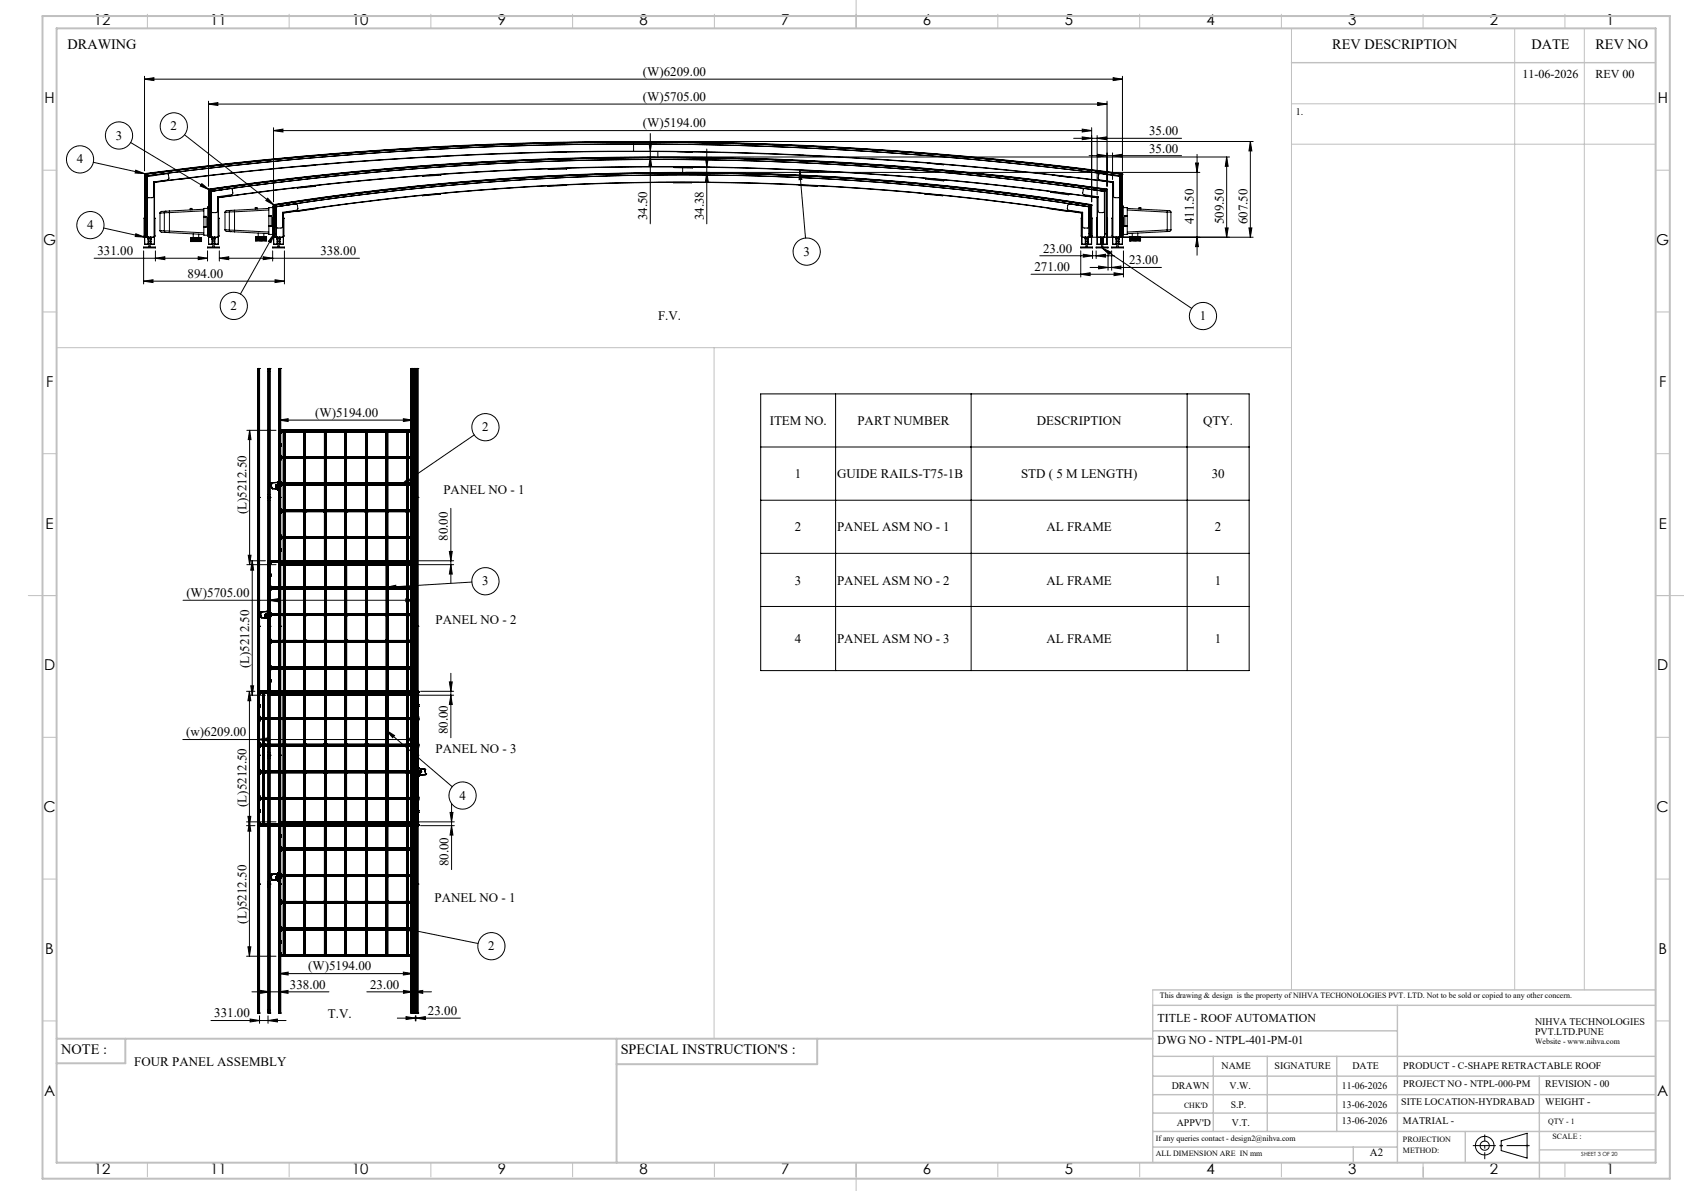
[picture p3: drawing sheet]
<svg xmlns="http://www.w3.org/2000/svg" width="594mm" height="420mm" viewBox="0 0 594 420" stroke-linecap="round" stroke-linejoin="round" font-family="sans-serif">
<defs><g id="words">
<g font-size="5.3">
<text x="33.1" y="8.9">12</text>
<text x="74.1" y="8.9">11</text>
<text x="124.1" y="8.9">10</text>
<text x="175.6" y="8.9">9</text>
<text x="225.6" y="8.9">8</text>
<text x="275.6" y="8.9">7</text>
<text x="325.6" y="8.9">6</text>
<text x="375.6" y="8.9">5</text>
<text x="425.6" y="8.9">4</text>
<text x="475.6" y="8.9">3</text>
<text x="525.6" y="8.9">2</text>
<text x="566.6" y="8.9">1</text>
<text x="15.7" y="36.4">H</text>
<text x="584.7" y="36.4">H</text>
<text x="15.2" y="86.4">G</text>
<text x="584.2" y="86.4">G</text>
<text x="16.2" y="136.4">F</text>
<text x="585.2" y="136.4">F</text>
<text x="16.1" y="186.4">E</text>
<text x="585.1" y="186.4">E</text>
<text x="15.5" y="236.4">D</text>
<text x="584.5" y="236.4">D</text>
<text x="15.4" y="286.4">C</text>
<text x="584.4" y="286.4">C</text>
<text x="16" y="336.4">B</text>
<text x="585" y="336.4">B</text>
<text x="15.5" y="386.4">A</text>
<text x="584.5" y="386.4">A</text>
<text x="33.1" y="413.9">12</text>
<text x="74.1" y="413.9">11</text>
<text x="124.1" y="413.9">10</text>
<text x="175.6" y="413.9">9</text>
<text x="225.6" y="413.9">8</text>
<text x="275.6" y="413.9">7</text>
<text x="325.6" y="413.9">6</text>
<text x="375.6" y="413.9">5</text>
<text x="425.6" y="413.9">4</text>
<text x="475.6" y="413.9">3</text>
<text x="525.6" y="413.9">2</text>
<text x="566.6" y="413.9">1</text>
</g>
<g font-size="5">
<text x="23.8" y="17.2">DRAWING</text>
<text x="470" y="17.4">REV DESCRIPTION</text>
<text x="540.2" y="17.4">DATE</text>
<text x="562.8" y="17.4">REV NO</text>
<text x="21.6" y="371.8">NOTE :</text>
<text x="218.9" y="371.8">SPECIAL INSTRUCTION'S :</text>
</g>
<g font-size="4.6">
<text x="226.8" y="26.8">(W)6209.00</text>
<text x="226.8" y="35.6">(W)5705.00</text>
<text x="60.2" y="46">2</text>
<text x="226.8" y="44.9">(W)5194.00</text>
<text x="405.3" y="47.7">35.00</text>
<text x="40.8" y="49.2">3</text>
<text x="405.3" y="53.8">35.00</text>
<text x="27.1" y="57.6">4</text>
<text x="228.3" y="77.8" transform="rotate(-90 228.3 77.8)">34.50</text>
<text x="248.3" y="77.8" transform="rotate(-90 248.3 77.8)">34.38</text>
<text x="30.8" y="80.8">4</text>
<text x="421.2" y="79.1" transform="rotate(-90 421.2 79.1)">411.50</text>
<text x="431.6" y="79.1" transform="rotate(-90 431.6 79.1)">509.50</text>
<text x="440" y="79.1" transform="rotate(-90 440 79.1)">607.50</text>
<text x="34.4" y="90">331.00</text>
<text x="113" y="90">338.00</text>
<text x="367.9" y="89.1">23.00</text>
<text x="283.4" y="90.2">3</text>
<text x="364.9" y="95.6">271.00</text>
<text x="398.2" y="93.2">23.00</text>
<text x="66.2" y="98">894.00</text>
<text x="81.3" y="109.3">2</text>
<text x="232.1" y="112.8">F.V.</text>
<text x="423.2" y="112.9">1</text>
<text x="111.1" y="147">(W)5194.00</text>
<text x="271.5" y="149.9">ITEM NO.</text>
<text x="302.4" y="149.9">PART NUMBER</text>
<text x="365.8" y="149.9">DESCRIPTION</text>
<text x="424.4" y="149.9">QTY.</text>
<text x="170.1" y="152.1">2</text>
<text x="280.4" y="168.7">1</text>
<text x="295.3" y="168.7">GUIDE RAILS-T75-1B</text>
<text x="360.2" y="168.7">STD ( 5 M LENGTH)</text>
<text x="427.4" y="168.7">30</text>
<text x="156.4" y="174.3">PANEL NO - 1</text>
<text x="87" y="181.3" transform="rotate(-90 87 181.3)">(L)5212.50</text>
<text x="158" y="190.7" transform="rotate(-90 158 190.7)">80.00</text>
<text x="280.4" y="187.4">2</text>
<text x="295.3" y="187.4">PANEL ASM NO - 1</text>
<text x="369.1" y="187.4">AL FRAME</text>
<text x="428.5" y="187.4">2</text>
<text x="170.1" y="206.4">3</text>
<text x="280.4" y="206.1">3</text>
<text x="295.3" y="206.1">PANEL ASM NO - 2</text>
<text x="369.1" y="206.1">AL FRAME</text>
<text x="428.5" y="206.1">1</text>
<text x="65.7" y="210.6">(W)5705.00</text>
<text x="153.6" y="220.2">PANEL NO - 2</text>
<text x="280.4" y="226.8">4</text>
<text x="295.3" y="226.8">PANEL ASM NO - 3</text>
<text x="369.1" y="226.8">AL FRAME</text>
<text x="428.5" y="226.8">1</text>
<text x="87.9" y="235.7" transform="rotate(-90 87.9 235.7)">(L)5212.50</text>
<text x="65.7" y="259.7">(w)6209.00</text>
<text x="158" y="259" transform="rotate(-90 158 259)">80.00</text>
<text x="153.6" y="265.5">PANEL NO - 3</text>
<text x="162" y="282">4</text>
<text x="86.9" y="284.6" transform="rotate(-90 86.9 284.6)">(L)5212.50</text>
<text x="158.2" y="305.5" transform="rotate(-90 158.2 305.5)">80.00</text>
<text x="153.2" y="318.2">PANEL NO - 1</text>
<text x="86.9" y="325.7" transform="rotate(-90 86.9 325.7)">(L)5212.50</text>
<text x="172.2" y="335.1">2</text>
<text x="108.7" y="342.2">(W)5194.00</text>
<text x="102.3" y="348.7">338.00</text>
<text x="130.5" y="348.7">23.00</text>
<text x="75.6" y="358.8">331.00</text>
<text x="115.6" y="358.9">T.V.</text>
<text x="151" y="357.9">23.00</text>
<text x="47.3" y="376">FOUR PANEL ASSEMBLY</text>
</g>
<g font-size="4.2">
<text x="537.1" y="27.6">11-06-2026</text>
<text x="562.8" y="27.6">REV 00</text>
<text x="408.3" y="360.3">TITLE - ROOF AUTOMATION</text>
<text x="408.3" y="368.2">DWG NO - NTPL-401-PM-01</text>
</g>
<text font-size="3.9" x="483.2" y="407.7">A2</text>
<g font-size="3.5">
<text x="457" y="40.6">1.</text>
<text x="541.5" y="361.3">NIHVA TECHNOLOGIES</text>
<text x="541.5" y="364.9">PVT.LTD.PUNE</text>
<text x="430.9" y="377">NAME</text>
<text x="449.6" y="377">SIGNATURE</text>
<text x="477" y="377">DATE</text>
<text x="495" y="377">PRODUCT - C-SHAPE RETRACTABLE ROOF</text>
<text x="495" y="383.3">PROJECT NO - NTPL-000-PM</text>
<text x="545.1" y="383.3">REVISION - 00</text>
<text x="413.3" y="384.1">DRAWN</text>
<text x="433.7" y="384.1">V.W.</text>
<text x="473.4" y="384.1">11-06-2026</text>
<text x="494.3" y="389.8">SITE LOCATION-HYDRABAD</text>
<text x="545.1" y="389.8">WEIGHT -</text>
<text x="434.1" y="390.6">S.P.</text>
<text x="473.4" y="390.6">13-06-2026</text>
<text x="415.1" y="396.9">APPV'D</text>
<text x="434.6" y="396.9">V.T.</text>
<text x="473.4" y="396.5">13-06-2026</text>
<text x="494.8" y="396.5">MATRIAL -</text>
</g>
<g font-size="2.8">
<text x="409.2" y="351.9">This drawing &amp; design is the property of NIHVA TECHONOLOGIES PVT. LTD. Not to be sold or copied to any other concern.</text>
<text x="541.5" y="368.3">Website - www.nihva.com</text>
<text x="417.6" y="390.6">CHK'D</text>
<text x="546.1" y="396.5">QTY - 1</text>
<text x="547.6" y="401.7">SCALE :</text>
<text x="407.7" y="402.2">If any queries contact - design2@nihva.com</text>
<text x="407.7" y="407.7">ALL DIMENSION ARE IN mm</text>
<text x="494.8" y="402.7">PROJECTION</text>
<text x="494.8" y="406.5">METHOD:</text>
</g>
<text font-size="2" x="557.8" y="407.8">SHEET 3 OF 20</text>
</g></defs>
<g fill="none" stroke="#000" stroke-width=".35">
<path d="M51 27.9l3.3-.5v1zM51 26.9v33.3M51 27.9h344.9M73.6 36.7l3.2-.5v1zM73.6 35.7v30M73.6 36.7h316.9M387.2 36.2l3.3 .5-3.3 .5zM390.5 35.7v30M392.6 27.4l3.3 .5-3.3 .5zM395.9 26.9v33.3M32.9 57.2l18.1 4M46.1 50.3l27.6 16.6"/>
<path d="M65.1 47.5l31.6 24.8M96.5 46.1l3.3-.6v1zM96.5 45v26.2M96.5 46.1h288.6M111.1 58.2l-4 .4M155.4 55.2l-4.6 .2M199.8 53.6l-5 .1M200 59.3l-.2 .3-6.3 .1-.2-.2M224.5 49.9h217.5M228.4 55.4h2.6M228.4 53.4h2.6M228.9 50.1h1l-.5 3.3z"/>
<path d="M229.4 55.4l.5 3.2h-1zM229.4 47.1v31.8M233 55.4h200.7M237.7 58.9l.2 .2 6.3 .1 .2-.3M238.8 53.5l5.4 .1M241.8 58.9h8.5M248.8 55.6h1l-.5 3.3zM249.3 52.5v26.4M282.1 60v.1M283 54.8l5.6 .2M327.1 57.5l5.8 .5M378.7 48.8h38.1"/>
<path d="M381.7 45.5l3.4 .6-3.4 .4zM381.7 48.3l3.4 .5-3.4 .5zM384.1 54.9h32.7M385.1 45v26.2M387 48.8l3.3-.5v1zM387 47.8v20.9M387.2 54.4l3.3 .5-3.3 .5zM392.4 54.9l3.3-.5v1zM392.4 53.9v9.4M421.7 57.5h1l-.5 3.3zM422.2 54.5v35.5M432.7 55.4l.5 3.2h-1z"/>
<path d="M432.7 55.4v28.3M441 49.9v33.8M441 49.9l.6 3.3h-1.1zM47.9 60l3.1 1.2-3.3-.2zM50.8 77.1h.2M50.8 77.1v6.1M51 61.2l.1 .1M51 61.2a1319.1 1319.1 0 0 1 344.9 0M51 76.9l-.2 .2M51 61.2v24.9M51.1 61.3a1321.3 1321.3 0 0 1 344.7 0M51.1 61.3v22.4"/>
<path d="M51.1 61.3l.1 .1M51.2 61.4h.1M51.2 61.4a1320.2 1320.2 0 0 1 344.5 0M51.2 61.4a1319.7 1319.7 0 0 1 344.5 0M51.2 61.4v22.2M51.2 61.4l.7 .6M51.9 62h.1M51.9 62a1317.9 1317.9 0 0 1 343.2 0M51.9 62v21.7M51.9 62l.2 .2M51.9 62.3l7-1.1 .4 .3 .3 1.4-.5 .5-4.9 .8v5.1l-.5 .4h-1.3l-.5-.5zM54.4 64.2l.1 .1"/>
<path d="M54.4 64.2v19.5M54.4 64.2h.1M54.4 64.2a1316.3 1316.3 0 0 1 338.1 0M54.5 64.3a1314.6 1314.6 0 0 1 337.9 0M54.5 76.9l.1 .2M54.5 64.3v21.8M54.5 77.1h.1M54.6 77.1v6.1M56.4 75.1h.1M56.4 75.1v6.2M58 75.1v6.3M58 75.1h-1.6"/>
<path d="M58.5 74.5l-.5 .6M58.5 74.5l-1.6 .1-.5 .5M59.8 74.4v.6M59.8 75l-1.8 .1M59.8 74.4l-1.3 .1M59.8 75v6.5M67 62.8l-3.5 .4M67.7 74v-.5h-.6v.5M71.2 64.8l2.5 2.1-3-1.3zM71.9 79.9v.3M71.9 76.3v.3M71.9 76.3h.8v3.9h-.8"/>
<path d="M71.9 76.6v3.3M71.9 79.9h.8M71.9 76.6h.8M71.9 74.3l-12.1 .7M71.9 73.8l-12.1 .6M73.3 73.5h-1.4v2.8M73.4 77.1h.2M73.4 77.1v6.1M73.6 66.7l.1 .1M73.6 66.7a1114.4 1114.4 0 0 1 316.9 0M73.6 76.9l-.2 .2M73.6 72.9h-.3v10.1"/>
<path d="M73.6 66.7v19.4M73.7 66.8a1113 1113 0 0 1 316.7 0M73.7 66.8l-.1 19.3M73.7 66.8v.1M73.7 66.9h.1M73.7 66.9a1111.7 1111.7 0 0 1 316.6 0M73.7 66.9v16.8M73.8 66.9h.1M73.8 66.9a1111.5 1111.5 0 0 1 316.5 0M73.8 66.9l-.1 16.8M73.8 66.9a1114.4 1114.4 0 0 1 316.4 0M73.8 66.9l.6 .5"/>
<path d="M74.4 67.4h.1M74.4 67.4v16.3M74.4 67.5h.1M74.5 67.5l6.8-1 .7 .3 .1 1.4-.2 .4-5.2 .8v5l-.5 .6h-1.2l-.5-.5zM76.7 69.4l.2 .3M76.9 69.7h.1M76.9 69.7a1108.3 1108.3 0 0 1 310.2 0M76.9 69.7l.1 16.4M77 69.7a1110.6 1110.6 0 0 1 310 0M77 76.9l.2 .2M77 69.7v16.4M77 77.1h.2"/>
<path d="M77.2 77.1v6.1M79.2 66.8l-4.8 .7M79.4 74.8h.1M79.4 74.8v6.3M80.9 74.8v6.3M80.9 74.8h-1.5M81.2 66.5l-6.8 .9M81.4 66.5a1110.3 1110.3 0 0 1 301.3 0M81.4 74.2l-.5 .6M81.4 74.2l-1.5 .1-.5 .5M81.5 66.5a1112.6 1112.6 0 0 1 301.1 0M82.7 74.1v.6"/>
<path d="M82.7 74.7l-1.8 .1M82.7 74.1l-1.3 .1M82.7 74.7v6.5M90.7 73.7v-.5h-.7v.5M94.4 69.9l2.3 2.4-2.9-1.6zM94.8 79.6v.3M94.8 76v.3M94.8 79.9v2.8h1.5M94.8 76.3h.9M94.8 76h.9v3.9h-.9M94.8 79.6h.9M94.8 76.3v3.3"/>
<path d="M94.8 74.1l-12.1 .6M94.8 73.5l-12.1 .6M96.2 73.2h-1.4v2.8M96.3 77.1h.2M96.3 77.1v6.1M96.5 76.9l-.2 .2M96.5 72.2l.1 .1M96.5 72.2a922 922 0 0 1 288.6 0M96.5 72.2v13.9M96.5 72.7h-.3v10M96.6 72.3a920.7 920.7 0 0 1 288.4 0M96.6 72.3v13.8"/>
<path d="M96.6 72.3h.1M96.7 72.3v.1M96.7 72.3a922.2 922.2 0 0 1 288.1 0M96.7 72.3v11.4M96.7 72.4h.1M96.7 72.4a918.9 918.9 0 0 1 288.1 0M96.7 72.4l.7 .5M97.4 72.9h.1M97.4 72.9a919.3 919.3 0 0 1 286.8 0M97.4 72.9v10.8M97.4 72.9v.1M97.4 72.9l7-1 .4 .3 .3 1.4-.5 .5-4.9 .8v5.1l-.5 .4h-1.3l-.5-.4z"/>
<path d="M99.7 74.9l.2 .2M99.9 75.1l.1 .1M99.9 75.1a919 919 0 0 1 281.8 0M99.9 75.1v11M100 76.9l.2 .2M100 75.2a917.4 917.4 0 0 1 281.5 0M100 75.2v10.9M100 77.1h.2M100.2 77.1v6.1M104.8 66.2h.1M111.3 73.5l-6.5 .9M111.4 65.4l-.1 .3-6.5 .5"/>
<path d="M149 62h.1M155.4 68.3l-6.6 .6M155.6 61.5l-.1 .3-6.3 .4-.2-.2M199.7 65.2l-6.4 .5-.2-.2M237.5 64.3l.1 .2 6.5-.2M241.8 60.8h181.4M249.3 60.8l.5 3.3h-1zM281.8 65.2l6.5 .5 .2-.2M282.1 60l.8 3.3-1 .1zM282.1 60l2 23.9M282.1 60.1l6.5 .5 .1-.3M326.1 68.3l6.6 .6"/>
<path d="M326.4 62.9l.1 .3 6.3 .6 .2-.3M370.2 73.5l6.5 .9M370.6 67.5l.1 .3 6.2 .9 .3-.3M371.3 61.8l5.8 .6M376.8 72.1l.5-.2 6.8 1v7.1l-.2 .3-1.6 .1-.4-.3v-5.2l-5.2-.8-.3-.5zM381.4 77.1h.2M381.4 77.1v6.1M381.6 76.9l-.2 .2M381.6 75.2v10.9M381.7 75.1l-.2 .1M381.7 75.1l-.1 .1M381.7 75.1v8.6"/>
<path d="M381.9 74.9l-.2 .2M382.2 66.7l.5-.2 6.8 1-.1 7.3-1.5 .2-.5-.4-.1-5.2-5.1-.8-.3-.6zM382.9 66.5l6.7 .9M384.2 72.9h.1M384.2 72.9v10.8M384.2 72.9l-.1 .1M384.8 72.4h.1M384.8 66.8l4.8 .7M384.8 72.4l-.6 .5M384.8 72.3v.1M384.8 72.3v11.4M385 72.3h-.2"/>
<path d="M385 72.3v11.4M385.1 76.9l.1 .2M385.1 72.2l-.1 .1M385.1 72.2v13.9M385.1 77.1h.1M385.2 77.1v6.1M386.8 77.1h.2M386.8 77.1v6.1M387 76.9l-.2 .2M387 69.7v16.4M387.1 69.7h-.1M387.1 69.7l-.1 13.9"/>
<path d="M387.3 69.4l-.2 .3M387.7 61.4l.5-.2 6.8 1v7l-.2 .4-1.5 .1-.4-.2-.1-5.3-5.2-.9-.2-.5zM389.6 67.5h-.1M389.6 67.5v16.2M389.6 67.4v.1M389.6 67.4v16.2M390.2 66.9h.1M390.2 66.9l-.6 .5M390.2 66.9v15.5M390.3 66.9h.1M390.3 66.9v16.7M390.4 66.8l-.1 .1"/>
<path d="M390.4 66.8v19.3M390.5 66.7l-.1 .1M390.5 76.9l.2 .2M390.5 66.7v19.4M390.5 77.1h.2M390.7 77.1v6.1M392.3 77.1v6.1M392.3 77.1h.1M392.4 76.9l-.1 .2M392.4 64.3v21.8M392.5 64.2l-.1 .1M392.5 64.2v21.9"/>
<path d="M392.6 64.2h-.1M395 62h.1M395 62l-.2 .2M395.1 62l-.1 21.7M395.7 61.4h.1M395.7 61.4l-.6 .6M395.7 61.4v22.2M395.7 61.4v22.3M395.8 61.3l-.1 .1M395.8 61.3l.1 24.8M395.9 61.2l-.1 .1M395.9 76.9l.2 .2"/>
<path d="M395.9 72.7h.3v10M395.9 61.2v24.9M395.9 77.1h.2M396.1 77.1v6.1M396.2 73.2h1.4v2.8M396.8 76.3h.8M396.8 79.6h.8M397.6 79.6v.3M397.6 76v.3M397.6 79.9v2.8h-1.5M397.6 76h-.8v3.9h.8M397.6 76.3v3.3"/>
<path d="M397.6 73.5l14.1 .7M397.6 74.1l14.1 .7M401.8 73.7v-.5h.6v.5M411.7 74.2v.6M411.7 74.2h.2a.91 .91 0 0 1 1.1 .6M411.7 74.8h1.3M411.7 74.8v6.3M413 74.8v6.3M33.2 91.1h40M36.6 80.4l14.4 3.2M47.9 82.4l3.1 1.2-3.3-.2zM50.7 99.1l3.3-.4v.9z"/>
<path d="M50.7 88.5v11.6M50.7 99.1h49.6M50.8 83.2l.2 .2M50.8 83.2h.2M51 86.1h.1M51 86.1v.1M51 83.6l.1 .1M51 86.1h1.3M51 86.2h1.3M51 83.7v2.4M51.1 83.7h.1M51.2 82.4h.1"/>
<path d="M51.2 83.6v.1M51.2 82.4v.1M51.2 82.4h.7M51.9 83.6v.1M51.9 83.7h2.5M52.2 83.7v.5M52.3 84.2h-.1M52.3 86.1v.1M52.3 86.1h.1M52.3 84.2h.1M52.3 85.2h.1M52.3 84.4h.1"/>
<path d="M52.4 83.7v.3zM52.4 83.8l-.1 2.3M52.4 84h.7M52.4 84.5v.7M52.4 85.2h.1M52.4 84.4v.1M52.5 84h.5v3.1h1.8v.3h-4.1v-.3h1.8zM53.1 84.5v.7M53.1 85.2h.1M53.1 84.4v.1M53.1 84.4h.1M53.1 83.7v.3z"/>
<path d="M53.1 83.8l.1 2.3M53.2 84.2h.1M53.2 86.1h.1M53.2 86.1l1.2 .1M53.2 86.1h1.2M53.3 83.7v.5M54.4 86.1h.1M54.4 86.1v.1M54.4 83.7v2.4M54.5 86.1l-.1 .1M54.5 83.6l-.1 .1M54.5 83.2h.1"/>
<path d="M54.6 83.2l-.1 .2M54.8 91.1l3.3-.6v1.1zM54.8 88.5v3.6M56.4 81.3l.6 .6 1.5 .1M56.4 81.3h.1M56.4 81.3l1.6 .1M58 81.4l1.8 .1M58 81.4l.5 .6M58.5 82h1.3M59.8 81.5v.5M59.8 82l12.1 .7M59.8 81.5l12.1 .6"/>
<path d="M67.2 85.2h.1M67.2 83.8h.1M67.2 85.2h.3M67.2 83.8h.3M67.2 83.8v1.4M67.3 83.8l.1 1.4zM67.5 85.2h.1M67.5 83.8h.1M67.5 83.8v1.4M67.6 85.2h.3M67.6 83.8h.3M67.6 83.8v1.4"/>
<path d="M67.9 85.2h.1M67.9 83.8h.1M67.9 83.8v1.4M68 85.2h.3M68 83.8h.3M68 83.8v1.4M68.2 82.5v1.3M68.3 85.2h.2M68.3 83.8h.2M68.3 83.8v1.4M68.5 85.2h.3M68.5 83.8h.3"/>
<path d="M68.5 83.8v1.4M68.7 83.8v1.4M68.8 85.2h.2M68.8 83.8h.2M68.8 83.8v1.4M69 85.2h.3M69 83.8h.3M69 83.8v1.4M69.2 83.8v1.4M69.3 85.2h.2M69.3 83.8h.2M69.3 83.8v1.4"/>
<path d="M69.5 85.2h.3M69.5 83.8h.3M69.5 83.8v1.4M69.6 83.8v1.4M69.8 85.2h.2M69.8 83.8h.2M69.8 83.8v1.4M69.9 90.5l3.3 .6-3.3 .5zM70 85.2h.2M70 83.8h.2M70 83.8v1.4M70.1 82.6v1.2"/>
<path d="M70.2 85.2h.2M70.2 83.8h.2M70.2 83.8v1.4M70.4 85.2h.2M70.4 83.8h.2M70.4 83.8v1.4M70.6 85.2h.1M70.6 83.8h.1M70.6 83.8v1.4M70.7 83.8h.3l.1 1.4h-.4M70.7 83.8v1.4M70.9 83.8v1.4z"/>
<path d="M71.9 80.2v2.8h1.5M73.2 88.5v3.6M73.4 83.2l.2 .2M73.4 83.2h.2M73.6 86.1v.1M73.6 86.1h.1M73.6 83.6l.1 .1M73.6 86.1h1.2M73.6 86.2h1.2M73.8 82.4h.1M73.8 82.4v.1M73.8 82.4h.6"/>
<path d="M74.4 83.7h.1M74.4 83.7h2.5M74.8 83.7v.5M74.8 86.1v.1M74.8 84.2h.1M74.8 83.7l.1 2.4M74.9 86.1h.1M75 85.2h.1M75 84.5h.1M74.9 83.7v.3M74.9 83.7v.1M74.9 86.1l-.1 .1"/>
<path d="M74.9 84.2h-.1M74.9 84h.8M75 84.5v.7M75 84h.6l-.1 3.1h1.9v.3h-4.2v-.3h1.9zM75 85.9l.1 .1M75.6 85.9l-.1 .1M75.6 84.5v.7M75.6 85.2h.1M75.6 84.5h.1M75.7 83.7v.3zM75.7 83.8v2.3M75.7 86.1h.1"/>
<path d="M75.7 84.2h.1M75.8 86.1l1.2 .1M75.8 84.2h.1M75.8 86.1h1.2M75.8 83.7v.5M77 86.1v.1M77 86.1h.1M76.9 83.7h.1M77 83.2h.2M77.2 83.2l-.2 .2M77.4 91.1l3.3-.6v1.1zM77.4 88.5v3.6"/>
<path d="M77.4 91.1h49.4M79.4 81.1l.5 .5 1.5 .1M79.4 81.1h.1M79.4 81.1h1.5M80.9 81.1l1.8 .1M80.9 81.1l.5 .6M81.4 81.7l1.3 .1M82.7 81.2v.6M82.7 81.8l12.1 .6M82.7 81.2l12.1 .6M90.2 83.5v1.4M90.2 83.5h.3"/>
<path d="M90.2 84.9h.3M90.5 84.9h.1M90.5 83.5h.1M90.5 83.5v1.4M90.6 83.5h.2M90.6 84.9h.2M90.6 83.5v1.4M90.8 84.9h.1M90.8 83.5h.1M90.8 83.5v1.4M90.9 83.5h.4M90.9 84.9h.4"/>
<path d="M90.9 83.5v1.4M91.1 82.2v1.3M91.3 84.9h.1M91.3 83.5h.1M91.3 83.5v1.4M91.4 83.5h.3M91.4 84.9h.3M91.4 83.5v1.4M91.7 83.5v1.4M91.7 84.9h.2M91.7 83.5h.2M91.9 83.5h.4"/>
<path d="M91.9 84.9h.4M91.9 83.5v1.4M92 83.5v1.4M92.1 83.5v1.4M92.3 84.9h.1M92.3 83.5h.1M92.3 83.5v1.4M92.4 83.5h.3M92.4 84.9h.3M92.4 83.5v1.4M92.5 83.5v1.4M92.7 84.9h.2"/>
<path d="M92.7 83.5h.2M92.7 83.5v1.4M92.9 90.5l3.3 .6-3.3 .5zM92.9 83.5h.3M92.9 84.9h.3M92.9 83.5v1.4M93.1 82.3v1.2M93.2 84.9h.1M93.2 83.5h.1M93.2 83.5v1.4M93.3 83.5h.3M93.3 84.9h.3"/>
<path d="M93.3 83.5v1.4M93.6 84.9h.1M93.6 83.5h.1M93.6 83.5v1.4M93.7 83.5h.3M93.7 84.9h.3M93.7 83.5v1.4M93.8 83.5l.1 1.4zM94 84.9h.1M94 83.5h.1M94 83.5v1.4M96.2 88.5v3.6"/>
<path d="M96.3 83.2l.2 .2M96.3 83.2h.2M96.5 86.1l.1 .1M96.5 86.1h.1M96.6 83.7h.1M96.6 86.1v.1M96.6 86.1h1.2M96.6 86.2h1.2M96.7 83.6v.1M96.7 82.4h.1M96.7 82.4l-1.1 3.2-.9-.5zM96.7 82.4l-11.9 21.3"/>
<path d="M96.7 82.4v.1M96.7 82.4h.7M97 98.7l3.3 .4-3.3 .5zM97.4 83.6v.1M97.7 83.7v.5M97.8 86.1v.1M97.8 84.2h-.1M97.8 84.2h.1M97.8 86.1h.1M97.8 84.4h.1M97.8 85.2h.1M97.9 83.7v.3z"/>
<path d="M97.9 83.8l-.1 2.3M97.9 84h.7M97.9 84.5v.7M97.9 84.4v.1M97.9 85.2h.1M98 84h.5v3.1h1.8v.3h-4.1v-.3h1.8zM98.5 85.9v.1M98.6 84.5v.7M98.6 84.4v.1M98.6 85.2h.1M98.6 84.4h.1M98.6 83.7v.3"/>
<path d="M98.7 84.2h.1M98.7 86.1h.1M98.7 83.7v.1M98.7 83.8h-.1M98.7 86.1l1.2 .1M98.7 83.7v2.4M98.7 86.1h1.2M98.8 83.7v.5M99.9 86.1h.1M99.9 86.1v.1M100 86.1l-.1 .1M100 83.6l-2.6 .1"/>
<path d="M100 83.2h.2M100.2 83.2l-.2 .2M100.3 88.5v11.6M363.7 96.7h32.6M366.7 90.2h26.3M381.2 96.7l3.3-.5v1zM381.2 88.5v9.2M381.4 83.2l.2 .2M381.4 83.2h.2M381.6 86.1h.1M381.7 83.7h.1M381.6 86.1l1.2 .1"/>
<path d="M381.6 86.1h1.2M381.7 83.7h2.5M382.1 89.7l3.3 .5-3.3 .5zM382.8 84.2h.1M382.8 86.1h.1M382.8 86.1v.1M382.8 83.7v2.4M382.9 83.8v.2M382.9 84.2h-.1M382.9 86.1l-.1 .1M382.9 85.2h.1M382.9 84.4h.1"/>
<path d="M382.9 83.8h.1M382.9 84.2v1.9M382.9 84h.7M382.9 83.7v.3M383 84.5v.7M383 85.2h.1M383 84.4v.1M383 84h.6l-.1 3.1h1.9v.3h-4.2v-.3h1.9zM383.6 84.5v.7M383.6 85.2h.1M383.6 84.4v.1M383.6 84.4h.1"/>
<path d="M383.6 83.7v.3M383.7 83.7l-.1 .3M383.7 86.1l.1 .1M383.7 86.1h.1M383.7 84.2h.1M383.7 83.7v.1M383.7 83.8h.1M383.7 84.2v1.9M383.8 86.1v.1M383.8 86.1h1.2M383.8 86.2h1.2M383.8 83.7v2.4"/>
<path d="M383.8 83.7v.5M384.2 83.6v.1M384.2 82.4h.6M384.5 94.3h25.2M384.8 82.4h.1M384.8 83.7h.1M384.8 82.4v.1M384.8 83.7h.2M385 83.7h.1M385 86.1h.1M385 86.1v.1M385 83.7v2.4"/>
<path d="M385.1 86.1l-.1 .1M385.1 83.2h.1M385.2 83.7h56.8M385.2 83.2l-.1 .2M385.4 88.5v2.7M386.6 90.2l3.4-.5v1zM386.6 88.5v2.7M386.8 83.2l.2 .2M386.8 83.2h.2M387 86.1h.1M387 86.1l1.3 .1M387 86.1h1.3"/>
<path d="M387.5 93.8l3.3 .5-3.3 .5zM388.2 83.7v.5M388.3 86.1h.1M388.3 86.1v.1M388.3 83.7v2.4M388.3 83.7l.1 .3M388.4 84.5h.1M388.4 85.2h.1M388.3 83.7v.1M388.3 84.2h-.1M388.3 83.8h.1M388.3 84.2v1.9"/>
<path d="M388.4 84h.7M388.4 83.7v.3M388.4 84.5v.7M388.5 84h.5v3.1h1.8v.3h-4.2v-.3h1.9zM388.7 87.4l3.1 1.5-.6 .8zM388.7 87.4l31.7 21.4M389 85.9v.1M389 84.5v.7M389.1 84.4h.1M389 85.2h.1M389.1 85.2h.1M389.1 83.7v.3"/>
<path d="M389.1 83.7v.1M389.1 84.2h.2M389.1 84.2h.1M389.1 86.1h.1M389.1 86.1l.1 .1M389.1 84.2v1.9M389.1 83.8h.1M389.2 86.1v.1M389.2 86.1h1.2M389.2 84.2h.1M389.2 86.2h1.2M389.2 83.7v2.4"/>
<path d="M389.6 83.6v.1M389.6 82.4h.6M390.2 82.4h.1M390.2 82.4l.1 .1M390.4 86.1v.1M390.4 86.1h.1M390.5 86.1l-.1 .1M390.5 83.6l-.1 .1M390.5 83.2h.2M390.7 83.2l-.2 .2M390.8 88.5v6.8M392.1 94.3l3.3-.5v1z"/>
<path d="M392.1 88.5v6.8M392.3 83.2l.1 .2M392.3 83.2h.1M392.4 86.1h.1M392.4 86.1l.1 .1M392.5 83.7h.1M392.5 86.1v.1M392.5 86.1h1.2M392.5 86.2h1.2M393 96.2l3.3 .5-3.3 .5zM393.7 83.7v.5M393.7 86.1h.1"/>
<path d="M393.7 86.1v.1M393.7 84.2h.1M393.9 84.5h.1M393.9 85.2h.1M393.8 86.1l-.1 .1M393.8 84.2h-.1M393.8 83.7v.3zM393.8 83.8v2.3M393.8 84h.7M393.9 84.5v.7M393.9 84.4v.1M393.9 84h.6l-.1 3.1h1.9v.3h-4.2v-.3h1.8z"/>
<path d="M393.9 85.9v.1M394.5 85.9l-.1 .1M394.5 84.5v.7M394.5 84.4v.1M394.5 85.2h.1M394.5 84.4h.1M394.5 83.7v.3M394.6 83.7l-.1 .3M394.6 83.7v.1M394.6 84.2h.1M394.6 86.1h.1M394.6 86.1l.1 .1"/>
<path d="M394.6 83.8h.1M394.7 84.2h.1M394.7 86.1v.1M394.7 86.1h1.2M394.7 86.2h1.2M394.7 83.7l-.1 2.4M394.7 83.7v.5M395 83.7h.1M395.1 82.4h.6M395.7 82.4h.1M395.7 83.6v.1M395.7 82.4v.1"/>
<path d="M395.9 86.1h.1M395.9 86.1v.1M395.9 83.6l-.1 .1M395.9 83.2h.2M396.1 83.2l-.2 .2M396.3 88.5v9.2M398.4 83.5h.1M398.4 84.9h.1M398.4 83.5h.3M398.4 84.9h.3M398.4 83.5v1.4M398.5 83.5l.1 1.4z"/>
<path d="M398.7 83.5h.2M398.7 84.9h.2M398.7 83.5v1.4M398.9 83.5h.2M398.9 84.9h.2M398.9 83.5v1.4M399.1 83.5h.1M399.1 84.9h.1M399.1 83.5v1.4M399.2 83.5h.3M399.2 84.9h.3M399.2 83.5v1.4"/>
<path d="M399.4 82.3v1.2M399.5 83.5h.2M399.5 84.9h.2M399.5 83.5v1.4M399.7 83.5h.3M399.7 84.9h.3M399.7 83.5v1.4M399.9 83.5v1.4M400 83.5h.2M400 84.9h.2M400 83.5v1.4M400.2 83.5v1.4"/>
<path d="M400.2 83.5h.3M400.2 84.9h.3M400.3 83.5v1.4M400.4 83.5v1.4M400.5 83.5h.2M400.5 84.9h.2M400.5 83.5v1.4M400.7 83.5h.3M400.7 84.9h.3M400.7 83.5v1.4M400.8 83.5v1.4M401 83.5h.2"/>
<path d="M401 84.9h.2M401 83.5v1.4M401.2 83.5h.3M401.2 84.9h.3M401.2 83.5v1.4M401.3 82.2v1.3M401.5 83.5h.1M401.5 84.9h.1M401.5 83.5v1.4M401.6 83.5h.2M401.6 84.9h.2M401.6 83.5v1.4"/>
<path d="M401.8 83.5h.2M401.8 84.9h.2M401.8 83.5v1.4M402 83.5h.3v1.4h-.3M402 83.5v1.4M402.1 83.5l.1 1.4zM411.7 81.1v.6M411.7 81.1l-14.1 .7M411.7 81.7l-14.1 .7M413 81.1h-1.3M413 81.1a.99 .99 0 0 1-1.3 .6M422.2 83.7l.5 3.3h-1z"/>
<path d="M432.2 80.4h1l-.5 3.3zM440.5 80.4h1.1l-.6 3.3zM90.8 129.9v181.9M90.8 129.9h.1M90.8 129.9h.7M91 131h.1M91.2 129.9v181.9M91.2 129.9h.1M91.4 130.4h.1M91.5 129.9v181.9M91.5 129.9h.1M94.5 129.9v91"/>
<path d="M94.5 129.9h.1M94.5 129.9h.7M94.7 131h.1M94.8 129.9v91M94.8 129.9h.1M94.9 129.9v91M94.9 129.9h.1M95.1 131h.1M95.2 129.9v91M95.2 129.9h.1M98.3 129.9h.1M98.3 129.9v227.3"/>
<path d="M98.3 129.9h.7M98.5 130.3h.1M98.6 129.9h.1M98.6 129.9v227.3M98.7 129.9h.1M98.7 129.9v227.3M98.8 130.3h.1M99 129.9h.1M99 129.9v227.3M145 129.9h.1M145 129.9v227.3M145 129.9h.6"/>
<path d="M145.1 130.4h.1M145.2 129.9h.1M145.2 129.9v227.3M145.3 129.9v227.3M145.3 129.9h.1M145.5 131h.1M145.6 129.9h.1M145.6 129.9v227.3M145.8 129.9h.1M145.8 129.9v227.3M145.8 129.9h.7M146 131h.1"/>
<path d="M146.1 129.9h.1M146.1 129.9v227.3M146.2 129.9h.1M146.2 129.9v227.3M146.5 129.9h.1M146.5 129.9v227.3M146.7 129.9h.1M146.7 129.9v227.3M146.7 129.9h.7M147 129.9h.1M147 129.9v227.3M147.1 129.9h.1"/>
<path d="M147.1 129.9v227.3M147.2 130.4h.1M147.4 129.9h.1M147.4 129.9v227.3M268.3 138.9h172.3v97.6h-172.3zM294.7 138.9v97.6M342.5 138.9v97.6M418.7 138.9v97.6M87.1 151.7h10.3M88.1 151.7v47.4M88.1 151.7l.4 3.3h-.9zM98.3 152.7h.1"/>
<path d="M98.3 152.5h.1M98.3 152.2h.1M98.3 151.8h.1M98.3 152.8h.1M98.3 152.2v.1M98.3 152.3h.1M98.4 156.7h.1M98.4 156.5h.1M98.4 157v.1M98.4 156.9h.1M98.4 152.2v.1M98.4 152.3h.1"/>
<path d="M98.4 156.9v.2zM98.4 156.5v.2zM98.4 156.9v.1zM98.4 156.4h.1M98.4 157.1h.1M98.4 156.6h.1M98.4 151.7h.1M98.4 151.7h47.2M98.4 152.3h47.2M98.4 156.9v.1M98.4 156.5v.2M98.4 152.8h.1"/>
<path d="M98.4 148.1l3.2-.4v.9zM98.4 157h.1M98.4 156.9h.3M98.4 156.9h.5M98.4 156.6h.5M98.4 156.5h.5M98.4 156.4h.5M98.4 157.1h.5M98.4 148.1h47.2M98.4 156.8h.2zM98.4 151.9h47.1M98.4 152.1h.1"/>
<path d="M98.4 152h.1M98.4 151.9h.1M98.4 152.2h.1M98.4 152h47.2M98.4 152.1h47.1M98.4 152h47.1M98.4 152.1h47.2M98.4 151.7h47.1M98.4 151.9h47.2M98.4 152.3h47.1M98.4 152.2h47.2M98.4 151.9h.6"/>
<path d="M98.4 151.7l-.1 .1M98.4 151.7v47.4M98.4 152.1h.5M98.5 156.8h.1M98.4 156.8h.1M98.5 156.7h.1M98.4 157h.3M98.4 156.7h.3M98.4 156.8h.4M98.5 152.3h.1M98.5 152.8h.1M98.5 151.7h.1"/>
<path d="M98.5 157.1h.1M98.5 156.4h.1M98.5 151.7h46.9M98.5 151.9h46.9M98.5 152.1h46.9M98.5 152.3h46.9M98.5 151.7v47.5M98.5 152.3h.5M98.5 151.7h1.3M98.5 151.9h.1M98.5 152.1h.1M98.5 152.2h.1"/>
<path d="M98.5 152.2h46.9M98.6 157h.1M98.6 156.9h.1M98.6 156.7h.1M98.6 156.5h.1M98.6 157.1h.1M98.6 156.8h.1M98.6 156.4h.1M98.6 156.7v.1M98.6 152.7h.1M98.6 152.5h.1M98.6 156.5v.2z"/>
<path d="M98.6 156.8v.3zM98.6 156.4v.3zM98.6 156.4v.4zM98.6 156.6h.1M98.6 151.9h.1M98.6 152.2h.1M98.6 152.1h.1M98.6 152.2h46.7M98.6 152.1h46.7M98.6 151.9h46.7M98.6 152.3h.1M98.6 156.9v.2z"/>
<path d="M98.6 156.9v.1zM98.7 156.7h.1M98.7 156.9v.2zM98.7 156.5v.2zM98.7 156.8v.3zM98.7 156.9v.1zM98.7 156.9h.1M98.7 157h.1M98.7 156.5h.1M98.7 156.8h.1M98.7 157.1h.1M98.7 156.7v.1"/>
<path d="M98.7 156.4v.3zM98.7 156.4v.4zM98.7 156.6h.1M98.7 156.4h.1M98.8 156.8h.1M98.9 156.8h.1M98.7 156.9l.2 .1M98.7 156.5l.2 .1M98.7 156.5v.2M98.7 156.5l.1 .2M98.8 156.5h.1M98.8 156.7h.1"/>
<path d="M98.8 156.9h.1M98.8 157h.1M98.8 156.5l.1 .1M98.8 156.9l.1 .1M98.8 156.5l.1 .2M98.8 156.7v.1M98.8 152.7h.1M98.8 152.3h.1M98.8 152.5h.1M98.8 151.9h.1M98.9 152.2h.1M98.9 156.4h.1"/>
<path d="M98.9 151.9h.1M98.8 156.4h.1M98.9 157.1h.1M98.8 157.1h.1M98.8 152.1h46.3M98.8 157.1v36.6M98.9 156.5h.1M98.9 156.9h.1M98.9 152.2h46.1M98.9 151.8h46.1M98.9 151.7h.1M98.9 151.8h.1"/>
<path d="M98.9 151.8h-.1M98.9 152.1h.1M98.9 152h.1M98.9 152.3h.1M98.9 152.3h46.1M98.9 152.1h46.1M98.9 152h46.1M98.9 151.9h46.1M98.9 151.7h46.1M98.9 157h.1M98.9 156.7h.1M98.9 151.7v4.7"/>
<path d="M98.9 152.7h.1M98.9 152.8h.1M98.9 152.2v.1M99 152.8h.1M98.9 156.6h.1M98.9 156.9v.1M98.9 156.6v.1M98.9 156.5v.1M98.9 156.5v.2M98.9 151.7v47.4M99 152.2v.1M99 152.3h.1"/>
<path d="M99 151.8l-.2 .1M99 152.8h-.5M99.7 152.3h.1M99.7 152.3h1.1M99.7 151.7h.1M99.8 151.7h.1M99.8 152.3h.1M100 152.3h.1M100 152.3v8.8M100.4 152.3h.1M100.4 152.3v8.8M100.6 152.3h.1"/>
<path d="M100.7 152.3h.1M100.8 152.3h.1M106.9 152.3h.1M106.9 152.3h1.1M107 152.3h.1M107.2 152.3v8.8M107.2 152.3h.1M107.6 152.3v8.8M107.7 152.3h.1M107.9 152.3h.1M107.8 152.3h.1M108 152.3h.1"/>
<path d="M114.1 152.3h1.2M114.1 152.3h.1M114.2 152.3h.1M114.3 152.3h.1M114.4 152.3h.1M114.4 152.3v8.8M114.5 152.3h.1M114.9 152.3h.1M114.9 152.3v8.8M115.1 152.3h.1M115.2 152.3h.1M121.4 152.3h.1"/>
<path d="M121.4 152.3h1.1M121.6 152.3h.1M121.5 152.3h.1M121.7 152.3h.1M121.7 152.3v8.8M122.2 152.3h.1M122.2 152.3v8.8M122.4 152.3h.1M122.3 152.3h.1M122.5 152.3h.1M128.7 152.3h1.1M128.7 152.3h.1"/>
<path d="M128.8 152.3h.1M129 152.3v8.8M129 152.3h.1M129.4 152.3h.1M129.4 152.3v8.8M129.6 152.3h.1M129.8 152.3h.1M135.9 152.3h1.2M135.9 152.3h.1M136 152.3h.1M136.1 152.3h.1M136.2 152.3h.1"/>
<path d="M136.2 152.3v8.8M136.3 152.3v8.8M136.7 152.3h.1M136.7 152.3v8.8M136.9 152.3h.1M137 152.3h.1M142.3 147.7l3.3 .4-3.3 .5zM143.1 152.3h1.2M143.1 152.3h.1M143.2 152.3h.1M143.3 152.3h.1M143.4 152.3h.1"/>
<path d="M143.4 152.3v8.8M143.5 152.3v8.8M143.5 152.3h.1M143.9 152.3v8.8M143.9 152.3h.1M144.1 152.3h.1M144.2 151.7h.1M144.2 152.3h.1M144.3 151.7h1.1M144.3 151.7h.1M144.3 152.3h.1M145 157h.1"/>
<path d="M145 156.9h.1M145 156.7h.1M145 156.5h.1M145 152.3h.1M145 152.8h.1M145 156.4h.1M145 157.1h.1M145 156.5v.1M145 156.6l.2 .1M145 156.9l.2 .1M145 156.5l.1 .2M145 156.9l.1 .1"/>
<path d="M145 151.9h.1M145 152.2h.1M145 151.7h.1M145 151.8h.1M145 152.3h.4M145 156.9h.6M145 156.6h.6M145 156.4h.6M145 157.1h.6M145 152.1h.1M145 152h.1M145 156.6h.1"/>
<path d="M145 156.5l.2 .2M145 156.9v.1M145 151.9h.6M145 157.1v36.6M145 152.8h.4M145 152.1h.6M145.1 156.5h.1M145.1 156.9h.1M145.1 152.7h.1M145.1 152.5h.1M145.1 152.3h.1M145.1 151.7h.1"/>
<path d="M145.1 156.8h.1M145.1 156.7h.1M145.1 152.2h.1M145.1 151.7l-.1 4.7M145.2 156.8h.1M145.1 157h.1M145.2 156.7h.1M145.2 156.9h.1M145.2 156.5h.1M145.2 157h.1M145.2 156.5v.1M145.2 156.5h.3"/>
<path d="M145.2 156.9h.3M145.2 157.1h.1M145.2 156.7v.1M145.2 156.4h.1M145.2 156.5v.2zM145.2 156.8v.3zM145.2 156.4v.3zM145.2 156.6h.1M145.2 156.9v.2zM145.2 156.9v.1zM145.2 156.4v.4zM145.3 156.6h.1"/>
<path d="M145.3 156.5h.1M145.3 156.9h.1M145.3 151.7h.1M145.3 156.7h.1M145.3 157h.1M145.3 156.8h.1M145.3 157.1h.1M145.3 156.7v.1M145.3 152.7h.1M145.3 152.3h.1M145.3 152.5h.1M145.3 156.9v.2z"/>
<path d="M145.3 156.5v.2zM145.3 156.8v.3zM145.3 156.9v.1zM145.3 156.4v.3zM145.3 156.4v.4zM145.3 156.4h.1M145.3 152.1h.1M145.3 152.2h.1M145.3 151.9h.1M145.3 157l-.1 .1M145.3 156.7h-.1M145.4 156.7l.1 .2z"/>
<path d="M145.4 156.8h.1M145.4 156.7h.1M145.4 156.4h-.1M145.4 152.2h.1M145.4 152.1h.1M145.4 151.9h.1M145.4 151.7h.1M145.4 152.3h.1M145.4 152.8h.1M145.5 156.7h.1M145.5 156.8h.1M145.4 157.1h.1"/>
<path d="M145.4 156.4h.1M145.4 151.7v47.5M145.5 156.9v.1zM145.5 156.9h.1M145.5 156.5v.2zM145.5 156.5h.1M145.5 157h.1M145.5 157.1h.1M145.5 156.4h.1M145.5 152h.1M145.5 152.1h.1M145.5 152.3h.1"/>
<path d="M145.5 151.7h.1M145.5 151.9h.1M145.5 156.6h.1M145.5 151.7v47.4M145.5 151.7l.1 .1M145.5 152.1h-.5M145.5 152.1l.1 .1M145.6 156.9h.1M145.6 157v.1M145.6 156.5h.1M145.6 156.7h.1M145.6 152.8h.1"/>
<path d="M145.6 152.3h.1M145.6 152.2v.1M145.6 156.5v.2zM145.6 156.9v.2zM145.6 156.9v.1zM145.6 157.1h.1M145.6 156.4h.1M145.6 156.6h.1M145.6 152.2h.1M145.6 151.7h.1M145.6 151.9h.1M145.6 156.5v.2"/>
<path d="M145.6 156.9v.1M145.6 157h.1M145.6 152.1h.1M145.6 152h.1M145.6 152.7h.1M145.6 156.9h-.4M145.6 156.5h-.6M145.6 151.9h-.1M145.6 151.8h.1M167.3 153.4l-25.8 17.6M268.3 157.6h172.3M90.8 175.4h.1"/>
<path d="M90.8 175.4h.7M91 175.1h.1M91 176.5h.1M91.2 175.4h.1M91.4 176.5h.1M91.4 175.1h.1M91.5 175.4h.1M94.5 175.4h.1M94.5 175.4h.7M94.7 176.5h.1M94.7 175.8h.1M94.7 174.4h.1"/>
<path d="M94.7 175.1h.1M94.8 175.4h.1M94.9 175.4h.1M95.1 175.1h.1M95.1 176.5h.1M95.1 175.8h.1M95.1 174.4h.1M95.2 175.4h.1M95.6 170.4h.1M95.6 170.7h.1M95.6 170.4v.3M95.6 170.7l.2 1.4"/>
<path d="M95.6 170.7l.3 1.4M95.8 170.3l-.2 .1M95.8 170.2v.1M95.8 170.2l-.2 .2M95.8 170.2h.1M95.8 172.1l.3 .2M95.8 172.1h.1M95.9 172.1l.2 .1M95.9 172.1h-.1M96.1 172.2v.1M96.1 172.3h.1M96.1 172.2l2 .1"/>
<path d="M96.1 172.3l2 .2M97.3 171.3h.1M97.3 171.4h.1M97.3 172.1h.1M97.3 171.4v.7M97.3 171.2h.1M97.3 171.2v.1M97.4 171.1h.1M97.4 171.5h.1M97.4 171.1v.1M97.4 171.3h.1M97.4 171.2h.1"/>
<path d="M97.4 172.1h.1M97.4 171h.1M97.4 171.2v.9M97.4 171.4h-.1M97.4 171l.1 .1M97.4 171.4v.1M97.5 171.4h.1M97.5 171.1h.1M97.5 171.4l-.1 .1M97.5 171h.1M97.5 171.6h.1M97.5 171.5h.1"/>
<path d="M97.5 171.1h.3M97.5 171.5h-.1M97.5 171v.1M97.5 171.5v.1M97.6 171.6h.1M97.6 171.5h.1M97.6 171h.1M97.6 171.5v.1M97.6 170.9v.1M97.6 170.9h.1M97.6 170.9l.1 .1M97.7 171h.1"/>
<path d="M97.7 171.5h.1M97.7 171.5v.1M97.7 171.6h.1M97.7 171.5l.1 .1M97.8 171h.1M97.8 171.6h.1M97.8 171l-.1 .1M97.8 171.1h.1M97.8 171.4h.1M97.8 171.4l.1 .1M97.8 171.4v.1M97.8 171.5h.1"/>
<path d="M97.8 171.2h.1M97.8 171v.1M97.9 171.1h.1M97.9 171.5h.1M97.9 171.3h.1M97.9 171.2h.1M97.9 171.1h-.1M97.9 171.2v.1M97.9 171.1l-.1 .1M97.9 171.4h.1M97.9 171.2h-.1M98.1 170.1v.1"/>
<path d="M98.1 172.3v.2M98.1 172.6h.1M98.1 169.9h.1M98.1 172.5v.1M98.1 170h.1M98.1 170.1h.1M98.1 172.5h.1M98.1 172.8h.1M98.1 169.8h.1M98.1 169.8v3M98.1 172.7h.3M98.1 172.6h.3"/>
<path d="M98.1 170h.3M98.1 169.8h.3M98.1 172.8h.2M98.1 170.1l-2.3 .1M98.1 170.2l-2.3 .1M98.2 172.5v.1M98.2 172.6v.1M98.2 170h.1M98.2 169.8v.2M98.2 172.8h.1M98.2 172.7h.1M98.2 172.6h.1"/>
<path d="M98.2 169.8h.1M98.2 172.5h.1M98.2 172.6v.2M98.3 175.4h.1M98.3 175.4h.7M98.3 179.9h.1M98.3 179.5h.1M98.3 179.8v.1M98.3 179.4h.1M98.3 161.2h.1M98.3 161.6h.1M98.3 160.8h.1"/>
<path d="M98.3 161.1v.1M98.3 171h.1M98.3 170.5h.1M98.3 169.8v.2M98.3 172.6h.1M98.3 169.9h.1M98.3 172.6v.1M98.3 169.8h.1M98.3 172.8h.1M98.3 170h.1M98.3 172.7h.1M98.3 162h.1"/>
<path d="M98.3 161.9h.1M98.3 161.4h.7M98.3 170.9h.1M98.3 170.2h.1M98.3 170.7h.7M98.3 171.3h.1M98.3 161.1h.1M98.3 161.6l.1 .1M98.3 179.8h.1M98.3 170.1h.1M98.4 179.8v.1M98.4 161.4h.1"/>
<path d="M98.4 161.9h.1M98.4 162v.1M98.4 160.7h.1M98.4 161.1h.1M98.4 161.1v.1M98.4 161.6h.1M98.4 161.6v.1M98.4 170.7h.1M98.4 171.3h.1M98.4 170.2h.1M98.4 170.9h.1M98.4 170.6h.1"/>
<path d="M98.4 171.4v.1M98.4 170.1h.1M98.4 170.5h.1M98.4 170.5v.1M98.4 171h.1M98.4 179.9h47.2M98.4 179.8h47.2M98.4 170.5h47.2M98.4 171h47.2M98.4 161.7h47.2M98.4 161.1h47.2M98.4 179.4h.1"/>
<path d="M98.4 179.9h.1M98.4 162.1h.1M98.4 171.5h.1M98.4 179.8h.1M98.4 169.7l-.3 .1M98.4 179.9h47.1M98.4 179.8h47.1M98.4 180h47.2M98.4 180h.1M98.4 170.7h47.1M98.4 170.7h47.2M98.4 170.8h47.1"/>
<path d="M98.4 170.8h47.2M98.4 170.8h.1M98.4 170.9h47.2M98.4 171h47.1M98.4 170.5h47.1M98.4 170.6h47.2M98.4 161.4h47.2M98.4 161.4h47.1M98.4 161.3h47.2M98.4 161.3h.1M98.4 161.3h47.1M98.4 161.5h47.2"/>
<path d="M98.4 161.6h47.2M98.4 161.6h47.1M98.4 161.5h.1M98.4 161.1h47.1M98.4 161.2h47.2M98.4 161.2h.1M98.5 175h.1M98.5 176.4h.1M98.4 161.4h.5M98.4 161.3h.5M98.5 171v.1M98.5 171.5v.1"/>
<path d="M98.5 171h.1M98.5 179.8h.1M98.5 161.7h.1M98.5 162.2h.1M98.5 161.1h.1M98.5 160.6h.1M98.5 170.4h.1M98.5 170.4v.1M98.5 169.9h.1M98.5 179.9h46.9M98.5 179.8h46.9M98.5 179.8v.1"/>
<path d="M98.5 171h46.9M98.5 170.8h46.9M98.5 170.7h46.9M98.5 170.5h46.9M98.5 170.5h.1M98.5 161.6h46.9M98.5 161.4h46.9M98.5 161.3h46.9M98.5 161.1h46.9M98.5 171.5h.1M98.5 171.1h.1M98.5 179.3h.1"/>
<path d="M98.5 170h.1M98.5 170.7h.1M98.5 161.1h.5M98.5 179.8h.5M98.5 171h.5M98.5 170.4l.5 .1M98.5 161.1h.4M98.5 161.7h.4M98.5 170.4h.4M98.5 180h46.9M98.5 179.9h.1M98.5 180h.1"/>
<path d="M98.5 170.6h46.9M98.5 170.6h.1M98.5 170.8h.1M98.5 170.9h46.9M98.5 170.9h.1M98.5 161.2h46.9M98.5 161.2h.1M98.5 161.5h46.9M98.5 161.4h.1M98.5 161.3h.1M98.5 161.5h.1M98.5 161.6h.1"/>
<path d="M98.5 171.6h.1M98.5 179.9h.5M98.5 169.9h.4M98.5 160.6h.4M98.5 171.6h.4M98.5 179.3h.4M98.5 162.2h.4M98.6 179.8h.1M98.6 161.1h.1M98.6 171.4h.1M98.6 171.2h.1M98.6 171h.1"/>
<path d="M98.6 179.7h.1M98.6 179.4h.1M98.6 162.1h.1M98.6 161.8h.1M98.6 161.9h.1M98.6 161.7h.1M98.6 160.9h.1M98.6 160.7h.1M98.6 170.1h.1M98.6 170.4h.1M98.6 170.3h.1M98.6 170.2h.1"/>
<path d="M98.6 180h46.7M98.6 180h.1M98.6 170.6h46.7M98.6 170.6h.1M98.6 170.9h46.7M98.6 170.9h.1M98.6 161.2h46.7M98.6 161.2h.1M98.6 161.5h46.7M98.6 161.5h.1M98.6 175.4h.1M98.7 175.4h.1"/>
<path d="M98.8 175h.1M98.8 174.3h.1M98.8 175.7h.1M98.8 176.4h.1M98.8 179.8h.1M98.8 161.1h.1M98.8 171.4h.1M98.8 171h.1M98.8 171.2h.1M98.8 179.4h.1M98.8 179.7h.1M98.8 162.1h.1"/>
<path d="M98.8 161.7h.1M98.8 161.8h.1M98.8 161.9h.1M98.8 160.9h.1M98.8 170.1h.1M98.8 170.4h.1M98.8 160.7h.1M98.8 170.3h.1M98.8 170.2h.1M98.9 179.9h.1M98.8 180h.1M98.9 170.5h.1"/>
<path d="M98.8 170.6h46.3M98.8 170.6h.1M98.8 170.9l.1 .1M98.9 170.9h.1M98.9 161.2h.1M98.8 161.6h.1M98.8 161.5h.1M98.9 161.6h.1M98.8 161.5l.2 .1M98.8 170.9h.2M98.9 179.9h46.1M98.9 180h46.1"/>
<path d="M98.9 170.5h46.1M98.9 171h46.1M98.9 170.9h46.1M98.9 161.2h46.1M98.9 161.6h46.1M98.9 171h.1M98.9 179.3h.1M98.9 179.8h.1M98.9 161.7h.1M98.9 162.2h.1M98.9 160.6h.1M98.9 161.1h.1"/>
<path d="M98.9 169.9v.1M98.9 170.4h.1M98.9 180h.1M98.9 179.9v.1M98.9 170.7h46.1M98.9 170.8h46.1M98.9 170.7h.1M98.9 170.8h.1M98.9 170.9v.1M98.9 170.6h.1M98.9 161.1h46.1M98.9 161.3h46.1"/>
<path d="M98.9 161.3h.1M98.9 161.2v.1M98.9 161.4h46.1M98.9 161.5h46.1M98.9 161.4h.1M98.9 171.6h.1M98.9 169.9h.1M98.9 170.8h-.5M98.9 170.6h46.1M98.9 179.6h.1M98.9 179.4h.1M98.9 179.8v.1"/>
<path d="M98.9 160.7h.1M98.9 162v.1M98.9 161.6v.1M98.9 161.1v.1M98.9 171.4v.1M98.9 171.5v.1M98.9 171v.1M98.9 170.4v.1M98.9 179.8h46.1M98.9 161.7h46.1M98.9 161.5v.1M98.9 162.1h.1"/>
<path d="M98.9 170.1h.1M98.9 171.5h.1M98.9 171.1h.1M98.9 170h.1M98.9 161.5h.1M98.9 162h.1M98.9 161.9h.1M98.9 160.8h.1M98.9 179.5h.1M98.9 170.2h.1M98.9 171.3h.1M99 179.4h.1"/>
<path d="M99 179.8v.1M99 179.9h.1M99 161.2h.1M99 161.6h.1M99 160.8h.1M99 161.4h.1M99 162h.1M99 161.1h.1M99 161.1v.1M99 170.9h.1M99 170.2h.1M99 170.8h.1"/>
<path d="M99 171.3h.1M99 170.1h.1M99 170.6h.1M99 170.5h.1M99 170.5v.1M99 171h.1M99 161.2h-.2M99 170.5l-.1 .1M99 161.6l-.5 .1M99 171h-.5M99 175.4h.1M99.7 170.4h.1"/>
<path d="M99.7 161.7h.1M99.7 161.1h.1M99.7 179.8h.1M99.7 171h.1M99.7 161.1h1.1M99.7 161.7h1.1h-1.1M99.7 179.8h1.1M99.7 171h1.1h-1.1M99.7 170.4h1.1M99.7 170.4v.1M99.8 161.1h.1M99.8 179.8h.1"/>
<path d="M99.8 170.4h.1M99.8 161.7h.1M99.8 171h.1M99.8 170.4v.1M100 170.4h.1M100 161.7h.1M100 179.8h.1M100 171h.1M100 161.1h.1M100 161.7v8.7M100 171v8.8M100.4 170.4h.1"/>
<path d="M100.4 179.8h.1M100.4 171h.1M100.4 161.1h.1M100.4 161.7v8.7M100.4 171v8.8M100.5 161.7h.1M100.6 161.1h.1M100.6 179.8h.1M100.6 170.5h.1M100.6 161.7h.1M100.6 171h.1M100.6 170.4v.1"/>
<path d="M100.7 161.1h.1M100.7 179.8h.1M100.7 161.7h.1M100.7 170.4v.1M100.7 171h.1M100.8 161.1h.1M100.8 170.4v.1M100.8 179.8h.1M106.9 179.8h.1M106.9 170.5h.1M106.9 161.7h.1M106.9 161.1h.1"/>
<path d="M106.9 171h.1M106.9 161.1h1.1M106.9 161.7h1.1M106.9 179.8h1.1M106.9 171h1.1M106.9 170.4h1.1M107 179.8h.1M107 161.1h.1M107 170.4h.1M107 161.7h.1M107 171h.1M107 170.4v.1"/>
<path d="M107.2 161.7v8.7M107.2 171v8.8M107.2 171h.1M107.2 170.4h.1M107.2 161.7h.1M107.2 161.1h.1M107.2 179.8h.1M107.6 170.4h.1M107.6 161.7h.1M107.6 161.1h.1M107.6 179.8h.1M107.6 171h.1"/>
<path d="M107.6 161.7v8.7M107.6 171v8.8M107.8 179.8h.1M107.8 161.1h.1M107.9 179.8h.1M107.9 170.4h.1M107.9 161.7h.1M107.9 161.1h.1M107.9 171h.1M107.8 161.7h.1M107.8 170.4v.1M107.8 171h.1"/>
<path d="M107.9 170.4v.1M108 179.8h.1M108 170.5h.1M108 161.7h.1M108 161.1h.1M108 171h.1M114.1 179.8h.1M114.1 161.1h.1M114.1 161.7h1.1zM114.1 171h1.1zM114.1 161.1h1.2M114.1 179.8h1.2"/>
<path d="M114.1 170.4h1.2M114.1 170.4v.1M114.2 179.8h.1M114.2 161.1h.1M114.2 161.7h.1M114.2 170.4v.1M114.2 171h.1M114.3 179.8h.1M114.3 161.1h.1M114.3 171h.1M114.3 170.4h.1M114.3 161.7h.1"/>
<path d="M114.3 170.4v.1M114.4 179.8h.1M114.4 171h.1M114.4 170.4h.1M114.4 161.7h.1M114.4 161.1h.1M114.4 161.7v8.7M114.4 171v8.8M114.5 171h.1M114.5 179.8h.1M114.5 170.4h.1M114.5 161.7h.1"/>
<path d="M114.5 161.1h.1M114.9 179.8h.1M114.9 171h.1M114.9 170.4h.1M114.9 161.7h.1M114.9 161.1h.1M114.9 161.7v8.7M114.9 171v8.8M115.1 179.8h.1M115.1 161.1h.1M115.1 171h.1M115.1 170.4h.1"/>
<path d="M115.1 161.7h.1M115.1 170.4v.1M115.2 179.8h.1M115.2 161.1h.1M115.2 161.7h.1M115.2 170.4v.1M115.2 171h.1M115.3 179.8h.1M115.3 161.1h.1M121.4 170.4h.1M121.4 161.7h.1M121.4 179.8h.1"/>
<path d="M121.4 171h.1M121.4 161.1h.1M121.4 161.1h1.1M121.4 161.7h1.1M121.4 179.8h1.1M121.4 171h1.1M121.4 170.4h1.1M121.5 179.8h.1M121.5 161.1h.1M121.6 170.4h.1M121.6 161.7h.1M121.6 179.8h.1"/>
<path d="M121.6 171h.1M121.6 161.1h.1M121.5 161.7h.1M121.5 170.4v.1M121.5 171h.1M121.6 170.4v.1M121.7 170.4h.1M121.7 161.7h.1M121.7 179.8h.1M121.7 171h.1M121.7 161.1h.1M121.7 161.7v8.7"/>
<path d="M121.7 171v8.8M122.2 170.4h.1M122.2 161.7h.1M122.2 179.8h.1M122.2 171h.1M122.2 161.1h.1M122.2 161.7v8.7M122.2 171v8.8M122.3 179.8h.1M122.3 161.1h.1M122.4 170.4h.1M122.4 161.7h.1"/>
<path d="M122.4 179.8h.1M122.4 171h.1M122.4 161.1h.1M122.3 161.7h.1M122.3 170.4v.1M122.3 171h.1M122.4 170.4v.1M122.5 179.8h.1M122.5 161.7h.1M122.5 171h.1M122.5 161.1h.1M122.5 170.5h.1"/>
<path d="M128.7 161.1h.1M128.7 179.8h.1M128.7 161.1h1.1M128.7 161.7h1.1zM128.7 179.8h1.1M128.7 171h1.1zM128.7 170.4h1.1M128.7 170.4v.1M128.7 161.7h.1M128.7 171h.1M128.8 161.1h.1M128.8 179.8h.1"/>
<path d="M128.8 171h.1M128.8 170.4h.1M128.8 161.7h.1M128.8 170.4v.1M129 161.7v8.7M129 171v8.8M129 161.1h.1M129 179.8h.1M129 171h.1M129 170.4h.1M129 161.7h.1M129.4 161.1h.1"/>
<path d="M129.4 179.8h.1M129.4 171h.1M129.4 170.4h.1M129.4 161.7h.1M129.4 161.7v8.7M129.4 171v8.8M129.6 161.1h.1M129.6 179.8h.1M129.6 171h.1M129.6 170.4h.1M129.6 161.7h.1M129.6 170.4v.1"/>
<path d="M129.8 161.1h.1M129.8 179.8h.1M129.8 171h.1M129.8 170.5h.1M129.8 161.7h.1M129.8 170.4v.1M135.9 179.8h.1M135.9 161.1h.1M135.9 161.7h1.1zM135.9 171h1.1zM135.9 161.1h1.2M135.9 179.8h1.2"/>
<path d="M135.9 170.4h1.2M135.9 170.4v.1M136 179.8h.1M136 161.1h.1M136 161.7h.1M136 170.4v.1M136 171h.1M136.1 179.8h.1M136.1 161.1h.1M136.1 171h.1M136.1 170.5h.1M136.1 161.7h.1"/>
<path d="M136.1 170.4v.1M136.2 179.8h.1M136.2 161.1h.1M136.2 170.4h.1M136.2 161.7h.1M136.2 161.7v8.7M136.2 171v8.8M136.3 171v8.8M136.3 171h.1M136.3 161.7v8.7M136.7 179.8h.1M136.7 171h.1"/>
<path d="M136.7 161.1h.1M136.7 170.4h.1M136.7 161.7h.1M136.7 161.7v8.7M136.7 171v8.8M136.9 179.8h.1M136.9 161.1h.1M136.9 171h.1M136.9 170.5h.1M136.9 161.7h.1M136.9 170.4v.1M137 179.8h.1"/>
<path d="M137 161.1h.1M137 170.4v.1M141.5 171l2.5-2.3 .5 .9zM143.1 179.8h.1M143.1 161.1h.1M143.1 161.1h1.2M143.1 161.7h1.2zM143.1 179.8h1.2M143.1 171h1.2zM143.1 170.4h1.2M143.1 170.4v.1M143.2 179.8h.1"/>
<path d="M143.2 161.1h.1M143.2 161.7h.1M143.2 170.4v.1M143.2 171h.1M143.3 179.8h.1M143.3 161.1h.1M143.3 171h.1M143.3 170.4h.1M143.3 161.7h.1M143.3 170.4v.1M143.4 179.8h.1M143.4 171h.1"/>
<path d="M143.4 170.4h.1M143.4 161.7h.1M143.4 161.1h.1M143.4 161.7v8.7M143.4 171v8.8M143.5 171h.1M143.5 179.8h.1M143.5 170.4h.1M143.5 161.1h.1M143.5 171v8.8M143.5 161.7v8.7M143.5 161.7h.1"/>
<path d="M143.9 171v8.8M143.9 161.7v8.7M143.9 179.8h.1M143.9 171h.1M143.9 170.4h.1M143.9 161.7h.1M143.9 161.1h.1M144.1 179.8h.1M144.1 161.1h.1M144.1 171h.1M144.1 170.5h.1M144.1 161.7h.1"/>
<path d="M144.1 170.4v.1M144.2 161.7h.1M144.2 170.4v.1M144.2 171h.1M144.2 179.8h.1M144.2 161.1h.1M144.3 179.8h.1M144.3 161.1h.1M144.3 170.4v.1M145 171.4v.1M145 170.6h.1M145 170.9h.1"/>
<path d="M145 171.3h.1M145 170.7h.1M145 170.2h.1M145 171h.1M145 170.5h.1M145 179.8v.1M145 162v.1M145 161.6h.1M145 161.2h.1M145 161.9h.1M145 161.4h.1M145 160.8h.1"/>
<path d="M145 161.6v.1M145 161.1v.1M145 175.4h.1M145 162h.1M145 161.4h.6M145 179.9h.4M145 179.5h.1M145 170.7h.6M145 161.1h.4M145 161.6l.4 .1M145 179.4h.1M145 171h.4"/>
<path d="M145 170.1h.1M145 175.4h.6M145 170.5v.1M145 179.9h.1M145 160.7h.1M145 161.1h.1M145 171v.1M145 171.5v.1M145 170.4h.1M145 170.4v.1M145 179.8h.1M145 161.7h.1"/>
<path d="M145 162.2h.1M145 180h.1M145 161.5v.1M145 171.5h.1M145 162.1h.1M145 160.6h.1M145 171.1h.1M145 170h.1M145 161.5h.1M145 161.7h.4M145 170.4h.4M145.1 160.9h.1"/>
<path d="M145.1 161.1h.1M145.1 170.4h.1M145.1 170.1h.1M145 169.9v.1M145.1 179.8h.1M145.1 179.7h.1M145 179.3h.1M145.1 179.4h.1M145 179.9v.1M145 170.9v.1M145 170.8h.1M145 161.3h.1"/>
<path d="M145 161.2v.1M145 171.6h.1M145 169.9h.1M145 169.9h.4M145 160.6h.4M145 171.6h.4M145 179.3h.4M145 162.2h.4M145 161.3h.5M145.1 160.7h.1M145.1 171.4h.1M145.1 171.2h.1"/>
<path d="M145.1 171h.1M145.1 170.3h.1M145.1 170.2h.1M145.1 162.1h.1M145.1 161.8h.1M145.1 161.9h.1M145.1 161.7h.1M145.1 180h.1M145.1 170.9h.1M145.1 170.9l-.1 .1M145.1 170.6h.1M145.1 161.5h.1"/>
<path d="M145.1 161.6h.1M145.1 161.6h-.1M145.1 176.5h.1M145.1 161.5l-.1 .1M145.1 170.9h-.1M145.1 175.1h.1M145.2 175.4h.1M145.3 161.1h.1M145.3 179.8h.1M145.3 160.9h.1M145.3 170.1h.1M145.3 170.4h.1"/>
<path d="M145.3 179.4h.1M145.3 179.7h.1M145.3 175.4h.1M145.3 160.7h.1M145.3 171.2h.1M145.3 171h.1M145.3 171.4h.1M145.3 170.3h.1M145.3 170.2h.1M145.3 161.8h.1M145.3 161.9h.1M145.3 162.1h.1"/>
<path d="M145.3 161.7h.1M145.3 180h.1M145.3 170.6h.1M145.3 170.9h.1M145.3 161.2h.1M145.3 161.5h.1M145.4 161.1h.1M145.4 170.4h.1M145.4 169.9v.1M145.4 179.3h.1M145.4 180h.1M145.4 170.6h.1"/>
<path d="M145.4 170.9h.1M145.4 170.5h.1M145.4 161.2h.1M145.4 161.5h.1M145.4 160.6h.1M145.4 169.9h.1M145.4 171v.1M145.4 171h.1M145.4 171.5v.1M145.4 170.4v.1M145.4 179.8h.1M145.4 162.2h.1"/>
<path d="M145.4 161.7h.1M145.4 179.9h.1M145.4 179.8v.1M145.4 170.8h.1M145.4 170.7h.1M145.4 161.4h.1M145.4 161.3h.1M145.5 175.8h.1M145.5 176.5h.1M145.5 174.4h.1M145.4 171.5h.1M145.4 171.6h.1"/>
<path d="M145.4 179.8h-.4M145.4 170.4l-.4 .1M145.5 175.1h.1M145.5 179.8v.1M145.5 179.9h.1M145.5 171h.1M145.5 170.8h.1M145.5 170.5h.1M145.5 170.7h.1M145.5 161.4h.1M145.5 161.7h.1M145.5 161.1h.1"/>
<path d="M145.5 161.3h.1M145.5 179.8h.1M145.5 161.6h.1M145.5 170.8l.1 .1M145.5 161.4l.1 .1M145.6 160.7h.1M145.6 162v.1M145.6 161.6h.1M145.6 161.1v.1M145.6 170.1h.1M145.6 171.4v.1M145.6 171h.1"/>
<path d="M145.6 170.5h.1M145.6 179.6h.1M145.6 179.4h.1M145.6 179.9h.1M145.6 179.8v.1M145.6 180h.1M145.6 170.9h.1M145.6 170.6h.1M145.6 161.5h.1M145.6 161.2h.1M145.6 161.1h.1M145.6 162.1h.1"/>
<path d="M145.6 171.5h.1M145.6 179.8h.1M145.6 170.8h.1M145.6 170.7h.1M145.6 161.3h.1M145.6 161.4h.1M145.6 162h.1M145.6 161.9h.1M145.6 160.8h.1M145.6 179.5h.1M145.6 170.2h.1M145.6 171.3h.1"/>
<path d="M145.6 180h-.1M145.6 170.8h-.6M145.6 170.6l-.1 .1M145.6 161.2l-.1 .1M145.6 161.6v.1M145.6 170.5v.1M145.6 171h-.1M145.6 175.4h.1M145.8 175.4h.1M145.8 175.4h.7M146 176.5h.1M146 175.8h.1"/>
<path d="M146 175.1h.1M146.1 175.4h.1M146.2 175.4h.1M146.4 176.5h.1M146.4 174.4h.1M146.4 175.8h.1M146.4 175.1h.1M146.5 175.4h.1M146.7 175.4h.1M146.7 175.4h.7M146.9 174.4h.1M146.9 176.5h.1"/>
<path d="M146.9 175.1h.1M146.9 175.8h.1M147 175.4h.1M147.1 175.4h.1M147.2 176.5h.1M147.2 175.1h.1M147.4 175.4h.1M159 179.3v26.2M268.3 176.4h172.3M87.1 199.1h10.3M87.6 195.8h.9l-.4 3.3zM87.9 197.7h5.7"/>
<path d="M89 197.7v47.5M89 197.7l.5 3.4h-1.1zM94.6 197.9h.1M94.6 198.3h.1M94.6 198.6h.1M94.6 198.5h.1M94.6 198.8h.1M94.6 197.8h.1M94.6 198.9h.1M94.6 198.2h.1M94.6 197.8v.1M94.6 198.8v.1"/>
<path d="M94.6 198.3h51.9M94.6 198.1h.1M94.6 198h.1M94.6 197.7h.1M94.6 197.7v.1M94.6 198h51.8M94.6 198.1h51.8M94.6 197.8h51.8M94.6 198.2h51.8M94.6 198.1h.5M94.6 198h.5M94.7 197.9h51.7"/>
<path d="M94.7 197.7h51.7M94.7 198.3h51.7M94.7 197.7v47.5M94.7 197.7h.1M94.7 197.8h.1M94.7 198.3h.1M94.7 197.8h51.6M94.7 197.7h51.6M94.7 198.3h51.6M94.8 198.3h.1M94.8 198.8h.1M94.8 197.7h.1"/>
<path d="M94.8 197.8h.1M94.8 198h.1M94.8 198.1h.1M94.8 198.3h51.5M94.8 198.2h51.5M94.8 198.1h51.5M94.8 197.9h51.5M94.8 198h51.5M94.8 197.8h51.5M94.8 197.7h51.5M94.8 197.7v68.6M94.8 198.3h.4"/>
<path d="M94.8 197.7h1.1M94.8 197.8h.3M94.8 198.3h.3M94.8 198.8h.3M94.8 198.5h.1M94.8 198.7h.1M94.8 197.9h.1M94.8 198.2h.1M94.8 198.2h51.4M94.8 197.9h51.4M94.9 198.3h.1M95 197.7h.1"/>
<path d="M95.1 198.7h.1M95.1 198.3h.1M95.1 198.5h.1M95.1 197.9h.1M95.1 198.2h.1M95.1 198.2h50.9M95.1 197.9h50.9M95.1 197.9v4.5M95.1 197.7h.1M95.1 198.2h50.8M95.1 197.8h50.8M95.1 197.9h50.8"/>
<path d="M95.1 198h.1M95.1 197.8v.1M95.1 198.1h.1M95.1 198.2v.1M95.1 197.8h.1M95.1 197.7l.1 .1M95.1 198.1h50.8M95.1 198h50.8M95.1 197.7h50.8M95.1 198.3h50.8M95.1 197.7v47.5M95.2 198.3h.1"/>
<path d="M95.2 197.9h.1M95.2 198.6h.1M95.2 198.5h.1M95.2 198.8h.1M95.2 197.8h.1M95.2 198.2h.1M95.2 197.8v.1M95.2 198.8v.1M95.2 198.3h-.1M95.2 198.2h-.1M95.2 197.9h50.7M95.2 197.8h50.7"/>
<path d="M95.2 198.3h50.7M95.2 198.2h50.7M95.9 197.7h.1M96 197.7h.1M98.3 180.3h.1M98.3 180.1h.1M98.3 180.7h.1M98.3 180.8h.1M98.3 180.4h.1M98.3 180.3v.1M98.3 189.3h.1M98.3 189.7h.1"/>
<path d="M98.3 190h.1M98.3 189.5h.1M98.3 188.9h.1M98.3 190.2h.1M98.3 189.7v.1M98.3 199.1h.1M98.3 180.1h.7M98.3 189.2h.1M98.3 189.5h.7M98.3 190.1h.1M98.3 198.6h.1M98.3 198.5h.1"/>
<path d="M98.3 198.1h.1M98.3 199h.1M98.3 198.9l.7 .1M98.3 198.7h.1M98.4 194.4h.1M98.4 194.2h.1M98.4 194h.1M98.4 193.8h.1M98.4 180.4h.1M98.4 190.2h.1M98.4 188.8h.1M98.4 189.2h.1"/>
<path d="M98.4 189.7h.1M98.4 198.6h.1M98.4 198.1h.1M98.4 199h.1M98.4 198v.1M98.4 194.2v.2zM98.4 193.8v.2zM98.4 193.7h.1M98.4 194.4v.1M98.4 193.9h.1M98.4 194.3h.1M98.4 199.1h.1"/>
<path d="M98.4 199.1h47.2M98.4 198.6h47.2M98.4 189.7h47.2M98.4 189.2h47.2M98.4 180.4h47.2M98.4 193.8v.2M98.4 194.2v.1M98.4 180.8h.1M98.4 198h.1M98.4 194h.3M98.4 193.8l.5 .1M98.4 194.2h.5"/>
<path d="M98.4 193.9h.5M98.4 194.3h.5M98.4 194.4h.5M98.4 193.7h.5M98.4 194.1h.2zM98.4 194.1h.1M98.4 199.1h47.1M98.4 194.5h.1M98.4 198.8h.1M98.4 198.9h.1M98.4 198.7h.1M98.4 198.8h47.1"/>
<path d="M98.4 198.8h47.2M98.4 198.9h47.2M98.4 198.9h47.1M98.4 198.6h47.1M98.4 198.7h47.2M98.4 189.4h47.1M98.4 189.4h47.2M98.4 189.5h47.2M98.4 189.5h47.1M98.4 189.4h.1M98.4 189.5h.1M98.4 189.6h47.1"/>
<path d="M98.4 189.6h.1M98.4 189.7h47.1M98.4 189.6h47.2M98.4 189.2h47.1M98.4 180.1h47.1M98.4 180.2h47.2M98.4 180.1h47.2M98.4 180.2h47.1M98.4 180.2h.1M98.4 180.1h.1M98.4 180.3h47.2M98.4 180.4h47.1"/>
<path d="M98.4 180.3h.1M98.4 198.8h.5M98.4 189.6h.5M98.5 194h.1M98.5 194.2h.1M98.5 194.1h.1M98.4 194.3h.3M98.4 194l.1 .1M98.5 189.1v.1M98.5 188.7h.1M98.5 189.2h.1M98.5 189.7v.1"/>
<path d="M98.5 190.3h.1M98.5 180.4h.1M98.5 180.9h.1M98.5 198.5v.1M98.5 198.6h.1M98.5 198h.1M98.5 199.2h.1M98.5 193.7h.1M98.5 194.4v.1M98.5 194.5h.1M98.5 199.1h.1M98.5 199.1h46.9"/>
<path d="M98.5 198.9h46.9M98.5 198.6h46.9M98.5 198.8h46.9M98.5 189.7h46.9M98.5 189.6h46.9M98.5 189.2h46.9M98.5 189.4h46.9M98.5 180.4h46.9M98.5 180.2h46.9M98.5 189.1h.1M98.5 198.1h.1M98.5 198.5h.1"/>
<path d="M98.5 189.2h.5M98.5 198.6h.5M98.5 198.5h.4M98.5 180.4h.5M98.5 189.7h.5M98.5 199.1h1.3M98.5 189.1h.4M98.5 198.7h.1M98.5 198.9h.1M98.5 199h.1M98.5 198.7h46.9M98.5 199h46.9"/>
<path d="M98.5 189.3v.1M98.5 189.4h.1M98.5 189.6h.1M98.5 189.7h.1M98.5 180.3h46.9M98.5 180.3h.1M98.5 180.2h.1M98.5 198l.5 .1M98.5 190.3h.4M98.5 188.7h.4M98.5 180.9h.4M98.6 194h.1"/>
<path d="M98.6 193.8h.1M98.6 194.4h.1M98.6 194.2h.1M98.6 194.1h.1M98.6 189h.1M98.6 188.8h.1M98.6 189.2h.1M98.6 190.2h.1M98.6 190h.1M98.6 189.8h.1M98.6 180.8h.1M98.6 180.9h.1"/>
<path d="M98.6 180.6h.1M98.6 180.4h.1M98.6 198.4h.1M98.6 198.3h.1M98.6 198.6h.1M98.6 198.2h.1M98.6 194.2v.2zM98.6 194.1v.3zM98.6 193.8v.2zM98.6 193.9h.1M98.6 194.3h.1M98.6 194.4v.1"/>
<path d="M98.6 198.7h.1M98.6 199h.1M98.6 198.7h46.7M98.6 199h46.7M98.6 189.4h46.7M98.6 189.4h.1M98.6 189.6h46.7M98.6 189.6h.1M98.6 180.3h46.7M98.6 180.3h.1M98.7 193.9h.1M98.7 194.2h.1"/>
<path d="M98.7 194h.1M98.7 194.3h.1M98.7 194.2v.2zM98.7 193.8h.1M98.7 194.4h.1M98.7 194.1h.1M98.7 193.8v.2zM98.7 194.1v.3zM98.7 194.4v.1M98.8 194.1h.1M98.7 194.2l.2 .1M98.8 194h.1"/>
<path d="M98.7 193.9h.2M98.7 194.2v.1M98.7 194.2l.1 .1M98.8 193.9h.1M98.8 194.2h.1M98.8 194.3h.1M98.8 199.2h.1M98.8 194.2l.1 .1M98.8 199.1v.1M98.8 188.8h.1M98.8 189h.1M98.8 189.2h.1"/>
<path d="M98.8 190.2h.1M98.8 189.8h.1M98.8 190h.1M98.8 180.8h.1M98.8 180.9h.1M98.8 180.4h.1M98.8 180.6h.1M98.8 198.2h.1M98.8 198.4h.1M98.8 198.3h.1M98.8 198.6h.1M98.9 194.5h.1"/>
<path d="M98.8 199l.1 .1M98.9 199.1h.1M98.9 198.7h.1M98.8 198.7h.1M98.8 194.5h.1M98.9 193.7h.1M98.8 193.7h.1M98.8 199h46.3M98.8 189.4h.1M98.8 189.6h.1M98.8 189.7h.1M98.8 180.3l.1 .1"/>
<path d="M98.8 180.3h.2M98.9 193.9h.1M98.9 194.2h.1M98.9 198.6h46.1M98.9 199.1h46.1M98.9 198.7h46.1M98.9 189.2h46.1M98.9 189.7h46.1M98.9 189.6h46.1M98.9 189.3h46.1M98.9 180.4h46.1M98.9 180.3h46.1"/>
<path d="M98.9 188.7h.1M98.9 189.2h.1M98.9 189.8h.1M98.9 189.7h.1M98.9 180.9h.1M98.9 180.4h.1M98.9 198v.1M98.9 198.6h.1M98.9 198.8h.1M98.9 198.9h.1M98.9 198.6l-.1 .1M98.9 199h.1"/>
<path d="M98.9 198.8h46.1M98.9 198.9h46.1M98.9 199h46.1M98.9 189.2l-.1 .1M98.9 189.4h46.1M98.9 189.4h.1M98.9 189.5h46.1M98.9 189.6h.1M98.9 189.5h.1M98.9 189.6v.1M98.9 189.3h.1M98.9 189.3v.1"/>
<path d="M98.9 180.2h46.1M98.9 180.2h.1M98.9 180.3h.1M98.9 194.3h.1M98.9 190.3h.1M98.9 198h.1M98.9 194.5v4.7M98.9 180.1h.1M98.9 180.7h.1M98.9 180.8h.1M98.9 188.8h.1M98.9 190.2h.1"/>
<path d="M98.9 189.7v.1M98.9 189.2v.1M98.9 189.1v.1M98.9 198.5v.1M98.9 194.4v.1M98.9 194.4h.1M98.9 198.6v.1M98.9 194.2v.1M98.9 198.1h.1M98.9 198.5h.1M98.9 188.9h.1M98.9 190h.1"/>
<path d="M98.9 190.1h.1M98.9 198.3h.1M98.9 194.3l-.5 .1M99 180.3v.1M99 180.4h.1M99 189.3h.1M99 189.7h.1M99 190.1h.1M99 188.9h.1M99 189.5h.1M99 198.1h.1M99 198.3h.1"/>
<path d="M99 198.7h.1M99 199h.1M99 199.1h.1M99 180.3l-.5 .1M99 189.3l-.2 .1M99.6 199.2h.1M99.6 199.1h.1M99.6 199.1v.1M99.7 198.6h.1M99.7 189.8h.1M99.7 189.2h.1M99.7 180.4h.1"/>
<path d="M99.7 198.3h.1M99.7 189.2h1.1h-1.1M99.7 198.6h1.1M99.7 198.3h1.1M99.7 180.4h1.1M99.7 189.7h1.1M99.7 199.2h.1M99.7 189.7v.1M99.7 199.1v.1M99.8 198.3h.1M99.8 198.6h.1M99.8 189.7h.1"/>
<path d="M99.8 189.2h.1M99.8 180.4h.1M99.8 189.7v.1M100 189.2h.1M100 180.4h.1M100 198.6h.1M100 189.8h.1M100 198.3h.1M100 180.4v8.8M100 189.8v17.3M100.4 189.2h.1M100.4 198.6h.1"/>
<path d="M100.4 189.8h.1M100.4 180.4v8.8M100.4 189.8v17.3M100.5 180.4h.1M100.5 198.3h.1M100.6 198.6h.1M100.6 189.7h.1M100.6 189.2h.1M100.6 180.4h.1M100.6 189.7v.1M100.7 198.3h.1M100.6 198.3h.1"/>
<path d="M100.7 180.4h.1M100.7 189.2h.1M100.7 189.7v.1M100.7 198.6h.1M100.8 180.4h.1M100.8 189.7v.1M100.8 198.3h.1M100.8 198.6h.1M106.9 198.6h.1M106.9 189.7h.1M106.9 189.2h.1M106.9 180.4h.1"/>
<path d="M106.9 189.2h1.1M106.9 198.6h1.1M106.9 180.4h1.1M106.9 189.7h1.1M106.9 198.3h.1M106.9 198.3h1.1M107 198.6h.1M107 189.7h.1M107 189.2h.1M107 180.4h.1M107 198.3h.1M107 189.7v.1"/>
<path d="M107.2 180.4v8.8M107.2 189.8v8.8M107.2 189.8h.1M107.2 189.8v17.3M107.2 180.4h.1M107.2 189.2h.1M107.2 198.6h.1M107.2 198.3h.1M107.3 198.3h.1M107.3 198.3v8.8M107.6 189.2h.1M107.6 198.6h.1"/>
<path d="M107.6 180.4v8.8M107.6 189.8l.1 17.3M107.7 180.4h.1M107.7 189.8h.1M107.7 198.3h.1M107.9 198.6h.1M107.9 189.7h.1M107.9 189.2h.1M107.9 180.4h.1M107.8 180.4h.1M107.8 189.2h.1M107.8 189.7v.1"/>
<path d="M107.8 198.6h.1M107.9 198.3h.1M107.9 189.7v.1M108 198.6h.1M108 189.7h.1M108 189.2h.1M108 180.4h.1M108 198.3h.1M114.1 189.2h1.2zM114.1 198.6h1.2M114.1 180.4h1.2M114.1 189.7h1.2"/>
<path d="M114.1 180.4h.1M114.1 189.7v.1M114.1 198.6h.1M114.2 180.4h.1M114.2 189.2h.1M114.2 189.7v.1M114.2 198.6h.1M114.2 198.3h.1M114.2 198.3h1.1M114.3 198.6h.1M114.3 189.7h.1M114.3 180.4h.1"/>
<path d="M114.3 189.2h.1M114.3 198.3h.1M114.3 189.7v.1M114.4 189.2h.1M114.4 180.4h.1M114.4 198.6h.1M114.4 189.8h.1M114.4 180.4v8.8M114.4 189.8v8.8M114.5 180.4h.1M114.5 189.2h.1M114.5 198.6h.1"/>
<path d="M114.5 189.8h.1M114.5 198.3h.1M114.5 198.3v8.8M114.9 189.2h.1M114.9 180.4h.1M114.9 198.6h.1M114.9 189.8h.1M114.9 180.4v8.8M114.9 189.8v17.3M114.9 198.3h.1M115 198.3h.1M115 198.3v8.8"/>
<path d="M115.1 198.6h.1M115.1 189.8h.1M115.1 180.4h.1M115.1 189.2h.1M115.1 189.7v.1M115.2 198.3h.1M115.2 180.4h.1M115.2 189.2h.1M115.2 189.7v.1M115.2 198.6h.1M115.3 198.3h.1M121.4 198.6h.1"/>
<path d="M121.4 189.8h.1M121.4 189.2h.1M121.4 180.4h.1M121.4 189.2h1.1M121.4 198.6h1.1M121.4 180.4h1.1M121.4 189.7h1.1M121.5 198.3h.1M121.5 198.3h1.1M121.6 198.6h.1M121.6 189.8h.1M121.6 189.2h.1"/>
<path d="M121.6 180.4h.1M121.6 198.3h.1M121.5 180.4h.1M121.5 189.2h.1M121.5 189.7v.1M121.5 198.6h.1M121.6 189.7v.1M121.7 189.2h.1M121.7 180.4h.1M121.7 198.6h.1M121.7 189.8h.1M121.7 180.4v8.8"/>
<path d="M121.7 189.8l.1 17.3M121.8 198.3h.1M122.2 189.2h.1M122.2 180.4h.1M122.2 198.6h.1M122.2 189.8h.1M122.2 180.4v8.8M122.2 189.8v8.8M122.2 198.3h.1M122.2 189.8v17.3M122.4 198.6h.1M122.4 189.8h.1"/>
<path d="M122.4 189.2h.1M122.4 180.4h.1M122.3 180.4h.1M122.3 189.2h.1M122.3 189.7v.1M122.3 198.6h.1M122.4 189.7v.1M122.5 198.3h.1M122.4 198.3h.1M122.5 189.2h.1M122.5 198.6h.1M122.5 189.8h.1"/>
<path d="M122.5 180.4h.1M122.6 198.3h.1M128.7 189.2h1.1zM128.7 198.6h1.1M128.7 180.4h1.1M128.7 189.7h1.1M128.7 180.4h.1M128.7 189.7v.1M128.7 198.6h.1M128.7 198.3h.1M128.7 198.3h1.1M128.7 189.2h.1"/>
<path d="M128.8 198.6h.1M128.8 189.7h.1M128.8 189.2h.1M128.8 180.4h.1M128.8 198.3h.1M128.8 189.7v.1M129 180.4v8.8M129 189.8v17.3M129 189.2h.1M129 180.4h.1M129 198.6h.1M129 189.8h.1"/>
<path d="M129 198.3h.1M129.1 198.3h.1M129.1 198.3v8.8M129.4 180.4h.1M129.4 189.2h.1M129.4 198.6h.1M129.4 189.8h.1M129.4 180.4v8.8M129.4 189.8l.1 17.3M129.5 198.3h.1M129.5 198.3v8.8M129.6 198.6h.1"/>
<path d="M129.6 189.7h.1M129.6 189.2h.1M129.6 180.4h.1M129.6 189.7v.1M129.8 198.3h.1M129.7 198.3h.1M129.8 198.6h.1M129.8 189.8h.1M129.8 189.2h.1M129.8 180.4h.1M129.8 189.7v.1M135.9 189.2h1.2z"/>
<path d="M135.9 198.6h1.2M135.9 180.4h1.2M135.9 189.7h1.2M135.9 180.4h.1M135.9 189.7v.1M135.9 198.6h.1M136 198.3h1.1M136 180.4h.1M136 189.2h.1M136 189.7v.1M136 198.3h.1M136 198.6h.1"/>
<path d="M136.1 198.6h.1M136.1 189.8h.1M136.1 189.2h.1M136.1 180.4h.1M136.1 198.3h.1M136.1 189.7v.1M136.2 189.2h.1M136.2 180.4h.1M136.2 198.6h.1M136.2 189.8l.1 17.3M136.2 180.4v8.8M136.3 180.4v8.8"/>
<path d="M136.3 198.6h.1M136.3 189.8h.1M136.3 189.8v17.3M136.3 198.3h.1M136.7 189.2h.1M136.7 180.4h.1M136.7 198.6h.1M136.7 189.8h.1M136.7 189.8v17.3M136.7 180.4v8.8M136.7 198.3h.1M136.8 198.3h.1"/>
<path d="M136.9 198.6h.1M136.9 189.8h.1M136.9 189.2h.1M136.9 180.4h.1M136.9 189.7v.1M137 198.3h.1M136.9 198.3h.1M137 180.4h.1M137 189.7v.1M137 198.6h.1M137.1 198.3h.1M143.1 189.2h1.2z"/>
<path d="M143.1 198.6h1.2M143.1 180.4h1.2M143.1 189.7h2.3M143.1 180.4h.1M143.1 189.7v.1M143.1 198.6h.1M143.2 198.3h1.1M143.2 180.4h.1M143.2 189.2h.1M143.2 189.7v.1M143.2 198.3h.1M143.2 198.6h.1"/>
<path d="M143.3 198.6h.1M143.3 189.8h.1M143.3 189.2h.1M143.3 180.4h.1M143.3 198.3h.1M143.3 189.7v.1M143.4 189.2h.1M143.4 180.4h.1M143.4 189.8h.1M143.4 198.6h.1M143.4 180.4v8.8M143.4 189.8l.1 17.3"/>
<path d="M143.5 189.2h.1M143.5 198.6h.1M143.5 180.4v8.8M143.5 180.4h.1M143.5 189.8h.1M143.5 189.8l.1 17.3M143.5 198.3h.1M143.6 198.3h.1M143.9 180.4v8.8M143.9 189.8v8.8M143.9 189.8v17.3M143.9 180.4h.1"/>
<path d="M143.9 189.2h.1M143.9 198.6h.1M143.9 189.8h.1M143.9 189.8l.1 17.3M143.9 198.3h.1M144 198.3h.1M144.1 198.6h.1M144.1 189.8h.1M144.1 189.2h.1M144.1 180.4h.1M144.1 189.7v.1M144.2 189.7h.1"/>
<path d="M144.2 189.8h.1M144.2 199.1h.1M144.2 199.2h.1M144.2 198.3h.1M144.2 180.4h.1M144.2 189.2h.1M144.2 198.6h.1M144.3 199.1h1.1M144.3 180.4h.1M144.3 189.7v.1M144.3 198.3h.1M144.3 198.6h.1"/>
<path d="M144.3 199.1v.1M145 180.4h.1M145 190.2h.1M145 189.7v.1M145 189.7h.1M145 189.2v.1M145 189.3h.1M145 190h.1M145 189.5h.1M145 188.9h.1M145 188.8h.1M145 199h.1"/>
<path d="M145 198.6h.1M145 199.1h.1M145 198h.1M145 180.3l.4 .1M145 180.1h.6M145 180.7h.1M145 189.2h.4M145 189.3l.1 .1M145 189.5h.6M145 190.1h.1M145 198.6h.4M145 198.5h.4"/>
<path d="M145 198.1h.1M145 198.9l.6 .1M145 180.4h.4M145 194.3h.1M145 194.2h.1M145 193.9h.1M145 180.1h.1M145 180.3h.1M145 180.8h.1M145 180.3v.1M145 198v.1M145 190.3h.1"/>
<path d="M145 189.8h.1M145 198.5v.1M145 180.9h.1M145 189.1v.1M145 189.2h.1M145 188.7h.1M145 194.4v.1M145 193.7h.1M145 194.2v.1M145 194.3h.2M145 193.9h.2M145 194.4h.1"/>
<path d="M145 194.2l.1 .1M145 194.5h.1M145 198.6v.1M145 198.7h.1M145 189.6h.1M145 198.5h.1M145 189.1h.1M145 189.4h.1M145 193.9h.6M145 194.3h.6M145 188.7h.4M145 189.1h.4"/>
<path d="M145 194.4h.6M145 193.7h.6M145.1 198.2h.1M145.1 198.6h.1M145.1 198.4h.1M145.1 198.3h.1M145.1 189h.1M145.1 189.2h.1M145.1 188.8h.1M145 198.9h.1M145 198.8h.1M145 198.6l.1 .1"/>
<path d="M145 189.6v.1M145 189.3v.1M145 189.2l.1 .1M145 180.2h.1M145 194.2l.2 .1M145 194.5l.1 4.7M145 190.3h.4M145 180.9h.4M145 198.7l.6 .1M145.1 197.7h.1M145.1 193.9h.1M145.1 194.2h.1"/>
<path d="M145.1 190.2h.1M145.1 190h.1M145.1 189.8h.1M145.1 180.8h.1M145.1 180.9h.1M145.1 180.6h.1M145.1 180.4h.1M145.1 189.7h.1M145.1 199.1h.1M145.1 194.1h.1M145.1 194h.1M145.2 194.1h.1"/>
<path d="M145.1 199l-.1 .1M145.1 198.7h.1M145.1 189.7h-.1M145.1 180.3l-.1 .1M145.1 180.3h.1M145.1 180.3h-.1M145.1 194.3l.5 .1M145.1 197.7h1.2M145.1 194.3h.1M145.2 194h.1M145.2 194.2h.1M145.1 189.7v.1"/>
<path d="M145.1 194.1v.1M145.1 199.1v.1M145.2 193.9h.1M145.2 194.3h.1M145.2 194.2v.1M145.2 194.2h.3M145.2 193.9h.3M145.2 194h.4M145.2 193.8h.1M145.2 194.4h.1M145.2 197.7h.1M145.2 194.2v.2z"/>
<path d="M145.2 193.8v.2zM145.2 194.1v.3zM145.2 193.7h.1M145.2 194.4v.1M145.2 194.3v.1M145.2 193.9v.1M145.3 193.9h.1M145.3 194.3h.1M145.3 194.3v.1M145.3 193.9v.1M145.3 198.2h.1M145.3 198.4h.1"/>
<path d="M145.3 198.3h.1M145.3 198.6h.1M145.3 188.8h.1M145.3 189h.1M145.3 189.2h.1M145.3 189.7h.1M145.3 189.8h.1M145.4 199.1h.1M145.3 193.8h.1M145.3 194.4h.1M145.3 194h.1M145.3 194.2h.1"/>
<path d="M145.3 194.1h.1M145.3 190h.1M145.3 190.2h.1M145.3 180.6h.1M145.3 180.8h.1M145.3 180.9h.1M145.3 180.4h.1M145.3 193.8v.2zM145.3 194.2v.2zM145.3 194.1v.3zM145.3 194.4l.1 .1M145.3 193.7h.1"/>
<path d="M145.3 194.4v.1M145.3 199h.1M145.3 198.7h.1M145.3 189.4h.1M145.3 189.6h.1M145.3 180.3h.1M145.4 198.6h.1M145.4 188.7h.1M145.4 189.2h.1M145.4 194.2h.1M145.4 194.1h.1M145.4 194h.1"/>
<path d="M145.5 194.1h.1M145.4 199h.1M145.4 198.7h.1M145.4 189.3v.1M145.4 189.4h.1M145.4 189.6h.1M145.4 180.3h.1M145.4 198h.1M145.4 198l-.4 .1M145.4 189.8h.1M145.4 190.3h.1M145.4 198.5v.1"/>
<path d="M145.4 198.1h.1M145.4 180.4h.1M145.4 180.9h.1M145.4 189.1v.1M145.5 194h.1M145.4 194.4v.1M145.4 193.7h.1M145.4 194.5h.1M145.4 180.2h.1M145.4 198.5h.1M145.4 189.1h.1M145.5 194.2h.1"/>
<path d="M145.5 193.8v.2zM145.5 193.9h.1M145.5 194.2v.2zM145.5 193.8h.1M145.5 194.4v.1M145.5 193.7h.1M145.5 198.8h.1M145.5 194.5h.1M145.5 198.9h.1M145.5 199.1h.1M145.5 198.6h.1M145.5 189.6h.1"/>
<path d="M145.5 189.7h.1M145.5 189.2h.1M145.5 189.4h.1M145.5 189.5h.1M145.5 180.2h.1M145.5 180.4h.1M145.5 180h.1M145.5 180.1h.1M145.5 194.3h.1M145.5 198.9l.1 .1M145.5 189.6h-.5M145.5 180.2l.1 .1"/>
<path d="M145.6 193.8h.1M145.6 194h.1M145.6 194.2h.1M145.6 194.4h.1M145.6 180.1h.1M145.6 180.7h.1M145.6 180.3h.1M145.6 180.8h.1M145.6 180.4h.1M145.6 180.3v.1M145.6 189.5h.1M145.6 190.2h.1"/>
<path d="M145.6 189.7h.1M145.6 198.7h.1M145.6 199h.1M145.6 198.3h.1M145.6 198.1h.1M145.6 199.1h.1M145.6 198.6h.1M145.6 198v.1M145.6 193.8v.2zM145.6 194.2v.2zM145.6 194.4v.1M145.6 193.7h.1"/>
<path d="M145.6 194.3h.1M145.6 193.9h.1M145.6 189.2h.1M145.6 189.6h.1M145.6 189.4h.1M145.6 194.2v.2M145.6 193.8v.2M145.6 188.8h.1M145.6 198h.1M145.6 198.8h.1M145.6 180.2h.1M145.6 188.9h.1"/>
<path d="M145.6 190h.1M145.6 190.1h.1M145.6 193.8l-.6 .1M145.6 194.2h-.6M145.6 198.7l-.1 .1M145.6 189.4h-.1M145.6 189.3h.1M145.6 189.7v.1M145.6 180.3l-.1 .1M145.6 198.6h-.1M145.6 199.1h-.1M145.9 197.9h.1"/>
<path d="M145.9 198.3h.1M145.9 198.6h.1M145.9 198.5h.1M145.9 198.8h.1M145.9 197.8h.1M145.9 198.9h.1M145.9 198.2h.1M145.9 197.8v.1M145.9 198.8v.1M145.9 198.3h.4M145.9 198.2v.1M145.9 198h.1"/>
<path d="M145.9 197.8l.1 .1M145.9 198.1h.1M145.9 197.7v.1M145.9 198.1h.5M145.9 197.7v47.5M145.9 198h.5M145.9 198.8h.4M145.9 197.8h.4M146 198.7h.1M146 198.5h.1M146 198.3h.1M145.9 197.7h.1"/>
<path d="M146 197.9h.1M146 197.7h.1M146.2 198.5h.1M146.2 198.7h.1M146.2 198.3h.1M146.2 197.7h.1M146.2 198.2h.1M146.2 197.9h.1M146.3 198.3h.1M146.3 198.8h.1M146.3 197.7h.1M146.3 198.2h.1"/>
<path d="M146.3 198.1h.1M146.3 198h.1M146.3 197.9h.1M146.3 197.8h.1M146.3 197.7v47.5M146.4 198.1h.1M146.4 198h.1M146.4 198.2h.1M146.4 197.7l.1 .1M146.4 197.7h.1M146.5 198.3h.1M146.5 197.9h.1"/>
<path d="M146.5 198.8h.1M146.5 198.6h.1M146.5 198.5h.1M146.5 197.8h.1M146.5 198.9h.1M146.5 197.8v.1M146.5 198.2h.1M146.5 198.8v.1M146.5 198.3h-.1M146.5 199.1h13.5M147.4 197.7h12.6M158.5 194.5h1l-.5 3.2z"/>
<path d="M159 199.1l.5 3.3h-1zM268.3 195.1h172.3M64.6 211.7h81.9M91 219.9h.1M91.4 219.9h.1M91.8 216.2h.1M91.8 216h.1M91.8 216v.2M91.8 216.2l.2 1.4M91.9 216v.2M91.9 216.2l.2 1.4M92 215.8l-.1 .2"/>
<path d="M92 215.7l-.2 .3M92 215.7v.1M92 215.7h.1M92 217.6l.4 .3M92 217.6h.1M92.1 217.6l.3 .2M92.4 217.8v.1M92.4 217.9h.1M92.4 217.8l1.9 .1M92.4 217.9l1.9 .1M93.5 217.6h.1M93.5 216.9v.7"/>
<path d="M93.6 216.8h.1M93.6 216.7h.1M93.6 216.7l.1 .1M93.6 216.9h.1M93.6 216.6v.1M93.6 216.6h.1M93.6 216.6l.1 .1M93.6 216.9v.1M93.6 217.6h.1M93.7 216.5h.1M93.7 217h.1M93.7 216.8h.1"/>
<path d="M93.7 216.7h.1M93.7 216.7l-.1 .9M93.7 216.8l-.2 .1M93.7 216.9h.1M93.7 216.8l-.1 .1M93.7 216.9l-.1 .1M93.7 217l.1 .1M93.7 216.6h.1M93.7 216.5v.1M93.8 216.5h.1M93.8 217.1h.1M93.8 216.6h-.1"/>
<path d="M93.8 217h.1M93.8 217v.1M93.8 216.4v.2M93.8 216.6h.1M93.8 216.4h.1M93.8 216.4l.1 .2M93.9 217h.1M93.9 216.6h.1M93.9 217l-.1 .1M93.9 217v.1M93.9 216.4h.1M93.9 217.1h.1"/>
<path d="M93.9 216.4v.2M93.9 217l.1 .1M94 216.5h.1M94 217.1h.1M94 217h.1M94 216.6h.1M94 217v.1M94 216.9h.1M94 216.5l-.1 .1M94 216.9l.1 .1M94.1 217h.1M94.1 216.5h.1"/>
<path d="M94.1 216.6h.1M94.1 216.9h.1M94.1 216.5l-.1 .1M94.1 216.9v.1M94.1 216.8h.1M94.1 216.7v.1M94.1 216.7h.1M94.1 216.6v.1M94.2 216.9h.1M94.2 216.7h.1M94.2 216.7h-.1M94.2 216.8h.1"/>
<path d="M94.3 215.6v.1M94.3 217.9v.1M94.3 218.1h.1M94.3 215.4h.1M94.3 218v.1M94.3 218h.1M94.3 215.5h.1M94.3 215.6h.1M94.3 218.3h.1M94.3 215.3h.1M94.3 218l.3 .1M94.3 215.5h.3"/>
<path d="M94.3 215.4h.3M94.3 215.3v3M94.3 215.6l-2.3 .1M94.3 215.7l-2.3 .1M94.3 215.5h.2M94.5 218h.1M94.5 218v.1M94.5 218.1v.1M94.5 215.4h.1M94.5 215.5h.1M94.5 218.3h.1M94.5 218.1h.1"/>
<path d="M94.5 215.3h.1M94.5 215.3v.2M94.5 218.1v.2M94.5 215.2v3.1M94.6 211.7l3.3-.5v1zM94.6 207.6h.1M94.6 207.9h.1M94.6 208h.1M94.6 206.8h.1M94.6 206.9h.1M94.6 207.4h.1M94.6 207.2h.1"/>
<path d="M94.6 216.6h.1M94.6 216.8h.1M94.6 216.9h.1M94.6 217h.1M94.6 217.3h.1M94.6 216.2h.1M94.6 203.1h.1M94.6 202.9h.1M94.6 202.7h.1M94.6 202.5h.1M94.6 208.1h.1M94.6 206.7h.1"/>
<path d="M94.6 207.7h.1M94.6 207.1v.1M94.6 217.5h.1M94.6 216.1h.1M94.6 216.5h.1M94.6 217.4v.1M94.6 216.5v.1M94.6 207.1h51.9M94.6 215.4h.1M94.6 218.1h.1M94.6 202.9v.2zM94.6 202.5v.2z"/>
<path d="M94.6 203h.1M94.6 215.2h.1M94.6 218.3h.1M94.6 218.2l-.3 .1M94.6 215.2l-.3 .1M94.6 202.4h.1M94.6 216.8h51.8M94.6 216.7h51.8M94.6 216.9h51.8M94.6 217h51.8M94.7 217h.1M94.6 216.5h51.8"/>
<path d="M94.6 216.6h51.8M94.6 216.7h.1M94.6 207.3h51.8M94.6 207.5h51.8M94.6 207.3h.1M94.6 207.5h.1M94.6 207.6h51.8M94.6 207.7h51.8M94.6 202.9v.1M94.6 202.5v.2M94.6 202.6h.5M94.6 202.9h.5"/>
<path d="M94.6 202.6l.6 .1M94.6 203h.6M94.6 216.8h.5M94.6 216.7h.5M94.6 202.4h.5M94.6 203.1h.5M94.6 207.5h.5M94.6 207.3h.5M94.7 202.6h.1M94.7 202.8h.1M94.7 216.7h.4M94.7 202.5v.2z"/>
<path d="M94.7 202.7h.1M94.7 202.9v.2zM94.7 203h.1M94.7 203h.3M94.7 202.7h.3M94.8 202.8h.1M94.7 202.9h.1M94.7 216.4v.1M94.7 216.5h.1M94.7 207.1h.1M94.7 202.4h.1M94.7 203.1h.1"/>
<path d="M94.7 217h51.6M94.7 216.5h51.6M94.7 207.7h51.6M94.7 207.7h.1M94.7 207.1h51.6M94.8 202.7h.1M94.7 216h.1M94.7 206.6h.1M94.7 207.1h.5M94.8 216h-.1M94.8 217v.1M94.8 217h.1"/>
<path d="M94.8 217.6h.1M94.8 217.1h.1M94.8 206.6h-.1M94.8 207.7h.1M94.8 208.2h.1M94.8 203.1h.1M94.8 216.6h51.5M94.8 216.5h51.5M94.8 216.6v.1M94.8 216.5h.1M94.8 216.8h51.5M94.8 216.9h51.5"/>
<path d="M94.8 217h51.5M94.8 216.9h.1M94.8 216.8h.1M94.8 217h-.1M94.8 216.7h51.5M94.8 207.2h51.5M94.8 207.1v.1M94.8 207.3h51.5M94.8 207.2h.1M94.8 207.5h51.5M94.8 207.5h.1M94.8 207.7h51.5"/>
<path d="M94.8 207.6h51.5M94.8 207.1h51.5M94.8 207.1h.1M94.8 202.8h-.1M94.8 202.9h.1M94.8 216h.1M94.8 206.6h.1M94.8 216h.3M94.8 217h.4M94.8 217.1h.4M94.8 207.7h.4M94.8 206.6h.3"/>
<path d="M94.8 216.3h.1M94.8 216.1h.1M94.8 207h.1M94.8 206.9h.1M94.8 206.7h.1M94.8 202.6h.1M94.8 203h.1M94.8 202.4h.1M94.8 217.6h.3M94.8 208.2h.3M94.8 202.5h.1M94.8 217.5h.1"/>
<path d="M94.8 217.2h.1M94.8 217.3h.1M94.8 208.1h.1M94.8 207.9h.1M94.8 216.6h51.4M94.8 216.6h.1M94.8 216.9h51.4M94.8 207.3h51.4M94.8 207.2h51.4M94.8 207.3h.1M94.8 207.2v.1M94.8 207.6h51.4"/>
<path d="M94.8 207.6h.1M94.8 207.5h51.4M94.8 207.5v.1M94.8 202.5v.2zM94.8 202.9v.2zM94.8 202.5v.3zM94.8 202.8v.3zM94.9 203h.1M94.9 202.6h.1M94.9 207.7h.1M94.9 217v.1M94.9 202.7h.1"/>
<path d="M94.9 202.5h.1M94.9 202.9h.1M94.9 202.6v.1M94.9 203.1h.1M94.9 202.8h.1M94.9 202.5v.2zM94.9 202.9v.2zM94.9 202.5v.3zM94.9 202.8v.3zM95 202.6h.1M95 203h.1M95 203.1h.1"/>
<path d="M95 202.7l.1 .2zM95 202.8h.1M95 202.4v.7M95 202.9h.1M95 202.7h.1M95 202.9l.1 .1M95 202.6l.1 .1M95 202.6l.2 .1M95 202.9l.2 .1M95 202.9v.1M95 202.6v.1M95.1 202.8h.1"/>
<path d="M95 202.7h-.4M95 203l-.4 .1M95.1 202.9h.1M95.1 202.6h.1M95.1 203h.1M95.1 216.1h.1M95.1 216.3h.1M95.1 216.5h.1M95.1 217.2h.1M95.1 217.3h.1M95.1 217.5h.1M95.1 217.1h.1"/>
<path d="M95.1 217h.1M95.1 206.7h.1M95.1 207h.1M95.1 206.9h.1M95.1 207.1h.1M95.1 207.7h.1M95.1 208.1h.1M95.1 207.9h.1M95.1 202.4h.1M95.1 203.1h.1M95.1 216.6h50.9M95.1 216.6h.1"/>
<path d="M95.1 216.9h50.9M95.1 216.9v.1M95.1 216.9h.1M95.1 207.3h50.9M95.1 207.2h50.9M95.1 207.6h50.9M95.1 207.3h.1M95.1 207.6h.1M95.1 207.5h50.9M95.1 207.5v.1M95.1 202.7h.1M95.1 207.5h.1"/>
<path d="M95.1 207.2h.1M95.1 203.1v36.7M95.1 216.6h50.8M95.1 217h50.8M95.1 216.9h50.8M95.1 207.2h50.8M95.1 207.6h50.8M95.1 216h.1M95.1 217.6h.1M95.1 206.6h.1M95.1 216.5h50.8M95.1 216.6v.1"/>
<path d="M95.1 216.7h.1M95.1 216.8h50.8M95.1 216.7h50.8M95.1 207.3h50.8M95.1 207.5h50.8M95.1 202.9v.1M95.1 202.6v.1M95.2 206.9h.1M95.2 206.8h.1M95.2 207.6h.1M95.2 208h.1M95.2 207.9h.1"/>
<path d="M95.2 207.2h.1M95.2 207.4h.1M95.2 217h.1M95.2 216.9h.1M95.2 216.8h.1M95.2 216.2h.1M95.2 216.6h.1M95.2 217.4h.1M95.2 202.6h.1M95.2 202.9h.1M95.2 206.7h.1M95.2 208.1h.1"/>
<path d="M95.2 207.7h.1M95.2 207.1v.1M95.2 216.1h.1M95.2 216.5h.1M95.2 217.4v.1M95.2 216.5v.1M95.2 217.1h.1M95.2 217v.1M95.2 207.1h.1M95.2 208.2h.1M95.2 216.9h50.7M95.2 217h50.7"/>
<path d="M95.2 216.5h50.7M95.2 216.6h50.7M95.2 216.6h-.1M95.2 216.9h-.1M95.2 207.6h50.7M95.2 207.2h50.7M95.2 207.1h50.7M95.2 203h.1M95.2 202.7h.1M95.2 217.6h.1M95.2 206.6h.1M95.2 216.4l-.6 .1"/>
<path d="M95.2 207.1h-.6M98.5 219.8h.1M98.8 219.8h.1M99.7 207.1h.1M99.7 207.7h.1M99.7 216.5h.1M99.7 217l1.1 .1zM99.7 216.5h1.1M99.7 207.7h1.1M99.7 207.1h1.1M99.7 217v.1M99.8 207.1h.1"/>
<path d="M99.8 216.5h.1M99.8 207.7h.1M99.8 217h.1M99.8 217.1h.1M99.8 217v.1M100 216.5h.1M100 207.7h.1M100 217.1h.1M100 207.1h.1M100 207.7v8.8M100 217.1v8.7M100.4 207.7v8.8"/>
<path d="M100.4 217.1v8.7M100.5 216.5h.1M100.5 207.7h.1M100.5 217.1h.1M100.5 207.1h.1M100.7 207.1h.1M100.7 216.5h.1M100.7 207.7h.1M100.7 217h.1M100.7 217.1h.1M100.6 207.1h.1M100.6 207.7h.1"/>
<path d="M100.6 216.5h.1M100.6 217v.1M100.7 217v.1M100.8 207.1h.1M100.8 207.7h.1M100.8 216.5h.1M106.9 207.1h.1M106.9 216.5h.1M106.9 207.7h.1M106.9 217h.1M106.9 217.1h.1M106.9 217v.1"/>
<path d="M106.9 216.5h1.1M106.9 217h1.1M106.9 217.1h1.1M106.9 207.7h1.1M106.9 207.1h1.1M107 207.1h.1M107 216.5h.1M107 207.7h.1M107 217h.1M107 217.1h.1M107 217v.1M107.2 216.5h.1"/>
<path d="M107.2 207.7h.1M107.2 207.1h.1M107.2 217.1h.1M107.2 207.7v8.8M107.2 217.1v8.7M107.3 207.7h.1M107.3 216.5h.1M107.3 207.1h.1M107.3 217.1h.1M107.3 207.7v8.8M107.3 217.1v8.7M107.7 216.5h.1"/>
<path d="M107.7 207.7h.1M107.7 207.1h.1M107.7 217.1h.1M107.7 207.7v8.8M107.7 217.1v8.7M107.9 207.1h.1M107.9 216.5h.1M107.9 207.7h.1M107.9 217h.1M107.9 217.1h.1M107.9 217v.1M108 217v.1"/>
<path d="M108 207.1h.1M108 216.5h.1M108 207.7h.1M108 217h.1M108 217.1h.1M114.2 207.1h.1M114.2 216.5h.1M114.2 207.7h.1M114.2 217h.1M114.2 217.1h.1M114.2 217v.1M114.2 216.5h1.1"/>
<path d="M114.2 217h1.1M114.2 217.1h1.1M114.2 207.7h1.1M114.2 207.1h1.1M114.3 207.1h.1M114.3 216.5h.1M114.3 207.7h.1M114.3 217h.1M114.3 217.1h.1M114.3 217v.1M114.5 207.1h.1M114.5 216.5h.1"/>
<path d="M114.5 207.7h.1M114.5 217.1h.1M114.5 207.7v8.8M114.5 217.1v8.7M114.9 207.1h.1M114.9 216.5h.1M114.9 207.7h.1M114.9 217.1h.1M114.9 207.7v8.8M114.9 217.1v8.7M115 207.1h.1M115 216.5h.1"/>
<path d="M115 207.7h.1M115 217.1h.1M115 207.7v8.8M115 217.1v8.7M115.2 207.1h.1M115.2 216.5h.1M115.2 207.7h.1M115.2 217h.1M115.2 217.1h.1M115.2 217v.1M115.3 207.1h.1M115.3 216.5h.1"/>
<path d="M115.3 207.7h.1M115.3 217h.1M115.3 217.1h.1M121.5 216.5h.1M121.5 207.7h.1M121.5 207.1h.1M121.5 217.1h.1M121.5 217h.1M121.5 216.5h1.1M121.5 217h1.1M121.5 217.1h1.1M121.5 207.7h1.1"/>
<path d="M121.5 207.1h1.1M121.5 217v.1M121.6 216.5h.1M121.6 207.7h.1M121.6 207.1h.1M121.6 217h.1M121.6 217.1h.1M121.6 217v.1M121.8 216.5h.1M121.8 207.7h.1M121.8 207.1h.1M121.8 217.1h.1"/>
<path d="M121.8 207.7v8.8M121.8 217.1v8.7M122.2 216.5h.1M122.2 207.7h.1M122.2 207.1h.1M122.2 217.1h.1M122.2 207.7v8.8M122.2 217.1v8.7M122.5 216.5h.1M122.5 207.7h.1M122.5 207.1h.1M122.5 217.1h.1"/>
<path d="M122.5 217h.1M122.4 207.1h.1M122.4 207.7h.1M122.4 216.5h.1M122.4 217v.1M122.6 216.5h.1M122.6 207.7h.1M122.6 207.1h.1M122.6 217h.1M122.6 217.1h.1M122.6 217v.1M128.7 207.7h.1"/>
<path d="M128.7 216.5h.1M128.7 207.1h.1M128.7 217h.1M128.7 217.1h.1M128.7 216.5h1.1M128.7 217h1.1M128.7 217.1h1.1M128.7 207.7h1.1M128.7 207.1h1.1M128.7 217v.1M128.8 207.7h.1M128.8 216.5h.1"/>
<path d="M128.8 207.1h.1M128.8 217h.1M128.8 217.1h.1M128.8 217v.1M129 217.1h.1M129 216.5h.1M129 207.7h.1M129 207.1h.1M129 207.7v8.8M129 217.1v8.7M129.1 217.1h.1M129.1 207.7h.1"/>
<path d="M129.1 216.5h.1M129.1 207.1h.1M129.1 207.7v8.8M129.1 217.1v8.7M129.5 217.1h.1M129.5 216.5h.1M129.5 207.7h.1M129.5 207.1h.1M129.5 207.7v8.8M129.5 217.1v8.7M129.8 207.7h.1M129.8 216.5h.1"/>
<path d="M129.8 207.1h.1M129.8 217h.1M129.8 217.1h.1M129.7 207.1h.1M129.7 207.7h.1M129.7 216.5h.1M129.7 217v.1M129.8 217v.1M136 216.5h1.1M136 217l1.1 .1zM136 207.7h1.1M136 207.1h1.1"/>
<path d="M136 207.1h.1M136 207.7h.1M136 216.5h.1M136 217v.1M136.1 217h.1M136.1 217.1h.1M136.1 207.1h.1M136.1 216.5h.1M136.1 207.7h.1M136.3 217.1v8.7M136.3 217.1h.1M136.3 207.1h.1"/>
<path d="M136.3 216.5h.1M136.3 207.7h.1M136.3 207.7v8.8M136.3 207.1l3.3-.7 .1 1zM136.7 217.1v8.7M136.7 207.7v8.8M136.8 217.1h.1M136.8 207.1h.1M136.8 216.5h.1M136.8 207.7h.1M137 217.1h.1M137 217h.1"/>
<path d="M137 207.1h.1M137 216.5h.1M137 207.7h.1M136.9 207.1h.1M136.9 207.7h.1M136.9 216.5h.1M136.9 217v.1M137 217v.1M137.1 207.1h.1M137.1 207.7h.1M137.1 216.5h.1M143.2 211.2l3.3 .5-3.3 .5z"/>
<path d="M143.2 216.5h1.1M143.2 207.7h1.1M143.2 207.1h1.1M143.2 207.1h.1M143.2 207.7h.1M143.2 216.5h.1M143.3 207.7h.1M143.3 216.5h.1M143.3 217h.1M143.3 217.1h.1M143.3 207.1h.1M143.3 217v.1"/>
<path d="M143.5 217.1h.1M143.5 207.1h.1M143.5 207.7h.1M143.5 216.5h.1M143.5 207.7v8.8M143.5 217.1v8.7M143.6 217.1h.1M143.6 207.1h.1M143.6 216.5h.1M143.6 207.7h.1M143.6 207.7v8.8M143.6 217.1v8.7"/>
<path d="M143.9 217.1h.1M143.9 207.1h.1M143.9 216.5h.1M143.9 207.7h.1M143.9 207.7v8.8M143.9 217.1v8.7M144 207.7v8.8M144 217.1v8.7M144 217.1h.1M144 207.1h.1M144 207.7h.1M144 216.5h.1"/>
<path d="M144.2 207.7h.1M144.2 216.5h.1M144.2 217.1h.1M144.2 217h.1M144.2 207.1h.1M144.2 217v.1M144.3 207.1h.1M144.3 207.7h.1M144.3 216.5h.1M144.3 217v.1M144.3 217h.1M144.3 217.1h.1"/>
<path d="M144.3 217h-1.1l1.1 .1M145.1 219.9h.1M145.9 216.6h.1M145.9 216.8h.1M145.9 216.2h.1M145.9 216.9h.1M145.9 217h.1M145.9 217.3h.1M145.9 207.6h.1M145.9 207.2h.1M145.9 207.4h.1M145.9 206.8h.1"/>
<path d="M145.9 206.9h.1M145.9 207.9h.1M145.9 208h.1M145.9 202.9h.1M145.9 202.7h.1M145.9 202.6h.1M145.9 203h.1M145.9 217.5h.1M145.9 216.5h.1M145.9 216.1h.1M145.9 217.4v.1M145.9 216.5v.1"/>
<path d="M145.9 208.1h.1M145.9 206.7h.1M145.9 207.7h.1M145.9 207.1v.1M145.9 217v.1M145.9 217.1h.1M145.9 217.6h.1M145.9 208.2h.1M145.9 207.1h.1M145.9 202.4h.1M145.9 203.1h.1M145.9 202.6l.1 .1"/>
<path d="M145.9 216h.1M145.9 206.6h.1M145.9 202.7h.5M145.9 203h.5M145.9 216.4l.4 .1M145.9 217h.4M145.9 217.1h.4M145.9 207.7h.4M145.9 207.1h.4M145.9 202.6v.1M145.9 216.9v.1M145.9 216.7h.1"/>
<path d="M145.9 216.6v.1M145.9 207.3h.1M145.9 207.5h.1M145.9 202.9v.1M145.9 202.9l.1 .1M145.9 216h.4M145.9 217.6h.4M145.9 208.2h.4M145.9 206.6h.4M145.9 216.8h.5M145.9 216.7h.5M145.9 216.6l.5 .1"/>
<path d="M145.9 202.4h.5M145.9 203.1h.5M145.9 207.3h.5M145.9 216.3h.1M146 217.5h.1M146 217.2h.1M146 217.3h.1M146 217.1h.1M146 217h.1M146 208.1h.1M146 207.9h.1M146 207.7h.1"/>
<path d="M145.9 207h.1M146 202.6h.1M145.9 202.8h.1M146 202.8h.1M146 202.9h.1M146 202.7h.1M146 216.9l-.1 .1M146 216.9h.1M146 207.6h-.1M146 207.5v.1M146 203h.1M146 202.8v.1"/>
<path d="M146 202.5h.1M146 202.9v.1M146 202.9h.4M146 202.6v.1M146 202.6h.4M146.1 202.8h.1M146 202.7h.4M146 203l.4 .1M146.1 203h.1M146.1 202.6h.1M146.1 203.1h.1M146.1 202.4h.1"/>
<path d="M146.1 202.5h.1M146.1 202.7h.1M146.1 202.9h.1M146.1 202.5v.2zM146.1 202.9v.2zM146.1 202.5v.3zM146.1 202.8v.3zM146.2 202.6h.1M146.2 203h.1M146.2 203v.1M146.2 202.7h.1M146.2 202.5h.1"/>
<path d="M146.2 203.1h.1M146.2 202.9h.1M146.2 216.1h.1M146.2 216.3h.1M146.2 216.5h.1M146.2 206.7h.1M146.2 207.1h.1M146.2 202.8h.1M146.2 217.5h.1M146.2 217.1h.1M146.2 217h.1M146.2 217.2h.1"/>
<path d="M146.2 217.3h.1M146.2 208.1h.1M146.2 207.7h.1M146.2 207.9h.1M146.2 207h.1M146.2 206.9h.1M146.2 216.6h.1M146.2 216.9h.1M146.2 207.2v.1M146.2 207.3h.1M146.2 207.6h.1M146.2 207.5v.1"/>
<path d="M146.2 202.4h.1M146.2 202.5v.2zM146.2 202.9v.2zM146.2 202.5v.3zM146.2 202.8v.3zM146.2 207.2h.1M146.2 207.5h.1M146.3 216h.1M146.3 206.6h.1M146.3 207.1h.1M146.3 203h.1M146.3 202.6h.1"/>
<path d="M146.3 202.8h.1M146.3 216.4v.1M146.3 217h.1M146.3 217.6h.1M146.3 207.7h.1M146.3 203.1h.1M146.3 216.8h.1M146.3 216.7h.1M146.3 216.5h.1M146.3 216.6v.1M146.3 216.9h.1M146.3 207.5h.1"/>
<path d="M146.3 207.3h.1M146.3 207.2h.1M146.3 207.6h.1M146.4 202.8h.1M146.3 202.9h.1M146.3 202.7h.1M146.3 217.1h.1M146.3 217v.1M146.3 208.2h.1M146.3 202.4h.1M146.4 202.7h.1M146.4 202.9v.2z"/>
<path d="M146.4 202.9h.1M146.4 202.5v.2zM146.4 202.5h.1M146.4 202.8h-.1M146.4 202.6h.1M146.4 203h.1M146.4 202.6v.1M146.4 202.9v.1M146.4 203.1h.1M146.4 202.4h.1M146.4 217h.1M146.4 216.6h.1"/>
<path d="M146.4 207.5h.1M146.4 207.3h.1M146.4 202.9v.2M146.4 202.5v.2M146.4 202.5l-.5 .1M146.4 202.9h-.5M146.4 207.5h-.5M146.5 207.6h.1M146.5 207.2h.1M146.5 206.9h.1M146.5 206.8h.1M146.5 207.4h.1"/>
<path d="M146.5 208h.1M146.5 207.9h.1M146.5 216.6h.1M146.5 217h.1M146.5 216.9h.1M146.5 216.2h.1M146.5 216.8h.1M146.5 217.4h.1M146.5 202.9h-.1M146.5 206.7h.1M146.5 207.1h.1M146.5 208.1h.1"/>
<path d="M146.5 207.7h.1M146.5 207.1v.1M146.5 216.1h.1M146.5 216.5h.1M146.5 217.5h.1M146.5 217.4v.1M146.5 216.5v.1M146.5 202.5v.2zM146.5 202.9v.2zM147.2 219.9h.1M166.4 205.3l-30.1 1.8M268.3 213.9h172.3"/>
<path d="M90.8 220.9h.1M90.8 220.9h.7M91 222h.1M91 220.6h.1M91.2 220.9h.1M91.4 221.3h.1M91.5 220.9h.1M94.5 220.9h.1M94.5 220.9v45.4M94.5 220.9h.7M94.6 225.5h.1M94.6 226.3h.1"/>
<path d="M94.6 226.7h.1M94.6 225.9h.1M94.6 226h.1M94.6 226.1h.1M94.6 235.7h.1M94.6 235.3h.1M94.6 234.9h.1M94.6 235h.1M94.6 235.5h.1M94.6 236.1h.1M94.6 239.8h.1M94.6 226.9h.1"/>
<path d="M94.6 226.4h.1M94.6 226.8h.1M94.6 225.4h.1M94.6 226.8v.1M94.6 225.4v.1M94.6 236.2h.1M94.6 235.8h.1M94.6 234.8h.1M94.6 235.2h.1M94.6 235.2v.1M94.6 235.7v.1M94.6 235.2h51.9"/>
<path d="M94.6 225.9h51.9M94.6 239.8v.2zM94.6 239.9h.1M94.6 235.6h51.8M94.6 235.5h51.8M94.6 235.6h.1M94.6 235.7h51.8M94.6 235.8h51.8M94.6 235.4h51.8M94.6 235.4h.1M94.6 226.1h51.8M94.6 226.2h51.8"/>
<path d="M94.6 226.4h51.8M94.6 226.2h.1M94.6 226.3h51.8M94.6 225.9h51.8M94.6 226h51.8M94.6 239.9v.1M94.6 239.8v.2M94.6 239.9h.6M94.6 239.8l.4 .1M94.6 235.2h.6M94.6 239.8h.5M94.6 235.6h.5"/>
<path d="M94.6 235.5h.5M94.6 226.1h.5M94.6 226.2h.5M94.7 226.4h-.1M94.7 222h.1M94.7 220.6h.1M94.7 221.3h.1M94.7 239.8v.2zM94.7 240h.1M94.7 240h.3M94.7 235.2h.1M94.7 225.8h.1"/>
<path d="M94.7 225.3h.1M94.7 225.8v.1M94.7 225.9h.1M94.7 239.8h.1M94.7 235.8h51.6M94.7 235.8h.1M94.7 235.2h51.6M94.7 226.4h51.6M94.7 226.4h.1M94.7 225.9h51.6M94.7 234.7h.1M94.7 235.2h.5"/>
<path d="M94.7 225.8h.5M94.8 234.7h-.1M94.8 235.8h.1M94.8 236.3h.1M94.8 226.4v.1M94.8 226.9v.1M94.8 235.2h51.5M94.8 235.4h51.5M94.8 235.2h.1M94.8 235.4h.1M94.8 235.6h51.5M94.8 235.6h.1"/>
<path d="M94.8 235.8h51.5M94.8 235.7h51.5M94.8 235.7h.1M94.8 235.7v.1M94.8 226h51.5M94.8 225.9h51.5M94.8 225.9h.1M94.8 226h.1M94.8 226.1h51.5M94.8 226.1h.1M94.8 226.3h51.5M94.8 226.2h51.5"/>
<path d="M94.8 226.3h.1M94.8 226.2h.1M94.8 226.4h51.5M94.8 226.4h.1M94.8 234.7h.1M94.8 225.3h.1M94.8 226.9h.1M94.8 234.7h.3M94.8 226.4h.4M94.8 235.8h.4M94.8 225.3h.3M94.8 225.9h.3"/>
<path d="M94.8 226.4h.3M94.8 235h.1M94.8 234.8h.1M94.8 225.4h.1M94.8 225.8h.1M94.8 225.7h.1M94.8 239.9h.1M94.8 239.8h.1M94.8 227h.1M94.8 227h.3M94.8 236.3h.3M94.8 240h.1"/>
<path d="M94.8 236.2h.1M94.8 236h.1M94.8 226.8h.1M94.8 226.6h.1M94.8 235.4h51.4M94.8 235.6h51.4M94.8 235.7h51.4M94.8 235.6v.1M94.8 226h51.4M94.8 226.3h51.4M94.8 239.8v.2zM94.8 239.8v.3z"/>
<path d="M94.8 220.9h.1M94.9 226.4h.1M94.9 239.8v.1M94.9 239.9h.1M94.9 220.9h.1M94.9 220.9v45.4M94.9 239.8h.1M94.9 240h.1M94.9 239.8v.2zM94.9 239.8v.3zM95 239.9h.1M95 240h.1"/>
<path d="M95 239.9h.2M95 239.9l.1 .1M95 239.9v.1M95.1 222h.1M95.1 220.6h.1M95.1 226.4h.1M95.1 239.9h.1M95.1 234.8h.1M95.1 235h.1M95.1 235.2h.1M95.1 225.4h.1M95.1 225.7h.1"/>
<path d="M95.1 225.8h.1M95.1 236h.1M95.1 236.2h.1M95.1 235.8h.1M95.1 226.6h.1M95.1 226.8h.1M95.1 226.9h.1M95.1 239.8h.1M95.1 235.4h50.9M95.1 235.4h.1M95.1 235.6h50.9M95.1 235.6h.1"/>
<path d="M95.1 235.7h50.9M95.1 235.7h.1M95.1 226h50.9M95.1 226.3h50.9M95.1 226.3h.1M95.1 226.3v.1M95.1 226h.1M95.1 240h.1M95.1 235.3h.1M95.1 235.3h50.8M95.1 235.7h50.8M95.1 235.4h50.8"/>
<path d="M95.1 225.9h50.8M95.1 226.4h50.8M95.1 226.3h50.8M95.1 226h50.8M95.1 234.7h.1M95.1 225.3h.1M95.1 235.6h50.8M95.1 235.8h50.8M95.1 225.9v.1M95.1 226.1h50.8M95.1 226.2h50.8M95.1 225.9h.1"/>
<path d="M95.1 227h.1M95.2 226.4h.1M95.2 225.6h.1M95.2 226h.1M95.2 225.9h.1M95.2 226.7h.1M95.2 226.1h.1M95.2 235.4h.1M95.2 235.7h.1M95.2 235h.1M95.2 234.9h.1M95.2 236.1h.1"/>
<path d="M95.2 235.5h.1M95.2 239.9h.1M95.2 225.4h.1M95.2 226.8h.1M95.2 226.9h.1M95.2 225.4v.1M95.2 226.8v.1M95.2 234.8h.1M95.2 235.2h.1M95.2 235.3h.1M95.2 236.2h.1M95.2 235.8h.1"/>
<path d="M95.2 235.7v.1M95.2 235.2v.1M95.2 225.8v.1M95.2 236.3h-.1M95.2 226.4v.1M95.2 226.9l-.1 .1M95.2 235.7h50.7M95.2 235.8h50.7M95.2 235.2h50.7M95.2 235.4h50.7M95.2 235.3h-.1M95.2 226.4h50.7"/>
<path d="M95.2 226.3h50.7M95.2 226.4h-.1M95.2 226h50.7M95.2 225.9h50.7M95.2 240h.1M95.2 234.7h.1M95.2 236.3h.1M95.2 226.3h.1M95.2 220.9h.1M95.2 220.9v45.4M98.3 220.9h.1M98.3 220.9h.7"/>
<path d="M98.6 220.9h.1M98.7 220.9h.1M98.8 221.1h.1M99 220.9h.1M99.7 226.4h.1M99.7 225.8v.1M99.7 235.2h1.1zM99.7 235.8h.1M99.7 226.4h1.1M99.7 235.8h1.1M99.7 225.8h1.1M99.7 235.2h.1"/>
<path d="M99.8 226.4h.1M99.8 235.2h.1M99.8 235.8h.1M99.8 225.8h.1M99.8 225.8v.1M100 225.8h.1M100 235.2h.1M100 226.4h.1M100 235.8h.1M100 226.4v8.8M100 235.8v17.3M100 235.8v8.8"/>
<path d="M100.4 226.4v8.8M100.4 235.8v17.3M100.5 225.8h.1M100.5 226.4h.1M100.5 235.2h.1M100.5 235.8h.1M100.6 226.4h.1M100.7 235.2h.1M100.7 226.4h.1M100.7 235.8h.1M100.7 225.8h.1M100.6 225.8v.1"/>
<path d="M100.6 235.2h.1M100.6 235.8h.1M100.7 225.8v.1M100.8 225.8v.1M100.8 235.8h.1M100.8 226.4h.1M106.9 225.8h.1M106.9 235.2h.1M106.9 235.8h.1M106.9 235.2h1.1M106.9 226.4h1.1M106.9 235.8h1.1"/>
<path d="M106.9 225.8h1.1M107 226.4h.1M107 225.8h.1M107 235.2h.1M107 235.8h.1M107 225.8v.1M107.2 235.8h.1M107.2 225.8h.1M107.2 235.2h.1M107.2 226.4h.1M107.2 226.4v8.8M107.2 235.8v17.3"/>
<path d="M107.3 235.8h.1M107.3 225.8h.1M107.3 226.4h.1M107.3 235.2h.1M107.3 226.4v8.8M107.3 235.8v8.8M107.7 235.8h.1M107.7 225.8h.1M107.7 235.2h.1M107.7 226.4h.1M107.7 226.4v8.8M107.7 235.8v17.3"/>
<path d="M107.9 226.4h.1M107.9 225.9h.1M107.9 235.2h.1M107.9 235.8h.1M107.9 225.8v.1M108 235.2h.1M108 225.8h.1M108 226.4h.1M108 235.8h.1M114.2 235.8h.1M114.2 235.2h.1M114.2 225.9h.1"/>
<path d="M114.2 235.2h1.1M114.2 226.4h1.1M114.2 235.8h1.1M114.2 225.8h1.1M114.2 226.4h.1M114.3 226.4h.1M114.3 235.8h.1M114.3 235.2h.1M114.3 225.8h.1M114.3 225.8v.1M114.5 235.8h.1M114.5 235.2h.1"/>
<path d="M114.5 226.4h.1M114.5 225.8h.1M114.5 226.4v8.8M114.5 235.8v17.3M114.9 235.8h.1M114.9 235.2h.1M114.9 226.4h.1M114.9 225.8h.1M114.9 226.4v8.8M114.9 235.8v17.3M115 235.8h.1M115 235.2h.1"/>
<path d="M115 226.4h.1M115 225.8h.1M115 226.4v8.8M115 235.8v8.8M115.2 226.4h.1M115.2 235.8h.1M115.2 235.2h.1M115.2 225.9h.1M115.2 225.8v.1M115.3 235.8h.1M115.3 235.2h.1M115.3 225.8h.1"/>
<path d="M121.5 226.4h.1M121.5 235.2h.1M121.5 235.8h.1M121.5 225.8h.1M121.5 235.2h1.1M121.5 226.4h1.1M121.5 235.8h1.1M121.5 225.8h1.1M121.5 225.8v.1M121.6 226.4h.1M121.6 235.2h.1M121.6 235.8h.1"/>
<path d="M121.6 225.8h.1M121.6 225.8v.1M121.8 235.2h.1M121.8 226.4h.1M121.8 235.8h.1M121.8 225.8h.1M121.8 226.4v8.8M121.8 235.8l-.1 17.3M122.2 235.2h.1M122.2 226.4h.1M122.2 235.8h.1M122.2 225.8h.1"/>
<path d="M122.2 226.4v8.8M122.2 235.8v17.3M122.4 226.4h.1M122.5 226.4h.1M122.5 235.2h.1M122.5 235.8h.1M122.5 225.8h.1M122.4 225.8v.1M122.4 235.2h.1M122.4 235.8h.1M122.6 226.4h.1M122.6 235.2h.1"/>
<path d="M122.6 235.8h.1M122.6 225.8h.1M128.7 235.2h.1M128.7 226.4h.1M128.7 235.8h.1M128.7 225.8h.1M128.7 235.2h1.1M128.7 226.4h1.1M128.7 235.8h1.1M128.7 225.8h1.1M128.8 226.4h.1M128.8 235.2h.1"/>
<path d="M128.8 235.8h.1M128.8 225.8h.1M128.8 225.8v.1M129 235.2h.1M129 226.4h.1M129 235.8h.1M129 225.8h.1M129 226.4v8.8M129 235.8v17.3M129.1 226.4h.1M129.1 235.2h.1M129.1 235.8h.1"/>
<path d="M129.1 225.8h.1M129.1 226.4v8.8M129.1 235.8v17.3M129.5 235.2h.1M129.5 226.4h.1M129.5 235.8h.1M129.5 225.8h.1M129.5 226.4v8.8M129.5 235.8v17.3M129.7 226.4h.1M129.8 235.2h.1M129.8 226.4h.1"/>
<path d="M129.8 235.8h.1M129.8 225.8h.1M129.7 225.8v.1M129.7 235.2h.1M129.7 235.8h.1M136 226.4h.1M136 235.2h1.1zM136 226.4h1.1M136 235.8h1.1M136 225.8h1.1M136 225.8v.1M136 235.8h.1"/>
<path d="M136 235.2h.1M136.1 226.4h.1M136.1 225.8h.1M136.1 235.2h.1M136.1 235.8h.1M136.3 225.8h.1M136.3 235.2h.1M136.3 226.4h.1M136.3 226.4v8.8M136.3 235.8h.1M136.3 235.8v17.3M136.7 226.4v8.8"/>
<path d="M136.7 235.8v17.3M136.8 225.8h.1M136.8 235.2h.1M136.8 226.4h.1M136.8 235.8h.1M136.9 226.4h.1M137 225.8h.1M137 235.2h.1M137 226.4h.1M137 235.8h.1M136.9 225.8v.1M136.9 235.2h.1"/>
<path d="M136.9 235.8h.1M137 225.8v.1M137.1 226.4h.1M137.1 225.8v.1M137.1 235.8h.1M143.2 226.4h.1M143.2 226.4h1.1M143.2 235.8h1.1M143.2 225.8h1.1M143.2 225.8v.1M143.2 235.8h.1M143.3 225.8h.1"/>
<path d="M143.3 235.2h.1M143.3 235.8h.1M143.3 226.4h.1M143.5 235.2h.1M143.5 226.4h.1M143.5 225.8h.1M143.5 235.8h.1M143.5 226.4v8.8M143.5 235.8v17.3M143.6 235.2h.1M143.6 226.4h.1M143.6 225.8h.1"/>
<path d="M143.6 235.8h.1M143.6 226.4v8.8M143.6 235.8l-.1 17.3M143.9 226.4h.1M143.9 235.2h.1M143.9 225.8h.1M143.9 235.8h.1M143.9 226.4v8.8M143.9 235.8v17.3M144 226.4v8.8M144 235.8v17.3M144 235.2h.1"/>
<path d="M144 226.4h.1M144 225.8h.1M144 235.8h.1M144.2 226.4h.1M144.2 225.8h.1M144.2 235.2h.1M144.2 235.8h.1M144.2 225.8v.1M144.3 226.4h.1M144.3 225.8v.1M144.3 235.2h.1M144.3 235.8h.1"/>
<path d="M144.3 225.8h.1M144.3 235.2h-1.1h1.1M145 220.9h.1M145 220.9h.6M145.1 221.3h.1M145.2 220.9h.1M145.3 220.9h.1M145.5 222h.1M145.5 221.3h.1M145.6 220.9h.1M145.8 220.9h.1M145.8 220.9h.7"/>
<path d="M145.9 235.7h.1M145.9 235.3h.1M145.9 236.1h.1M145.9 235.5h.1M145.9 234.9h.1M145.9 235h.1M145.9 226.3h.1M145.9 226.7h.1M145.9 225.9h.1M145.9 226h.1M145.9 225.5h.1M145.9 226.1h.1"/>
<path d="M145.9 240h.1M145.9 239.9h.1M145.9 236.2h.1M145.9 235.8h.1M145.9 234.8h.1M145.9 235.2h.1M145.9 235.7v.1M145.9 235.2v.1M145.9 226.9h.1M145.9 226.4h.1M145.9 226.8h.1M145.9 226.8v.1"/>
<path d="M145.9 225.4v.1M145.9 226.4v.1M145.9 226.9v.1M145.9 236.3h.1M145.9 225.3h.1M145.9 225.8v.1M145.9 225.8h.1M145.9 239.8h.1M145.9 235.4h.1M145.9 239.9l.1 .1M145.9 234.7h.1M145.9 239.9h.5"/>
<path d="M145.9 235.2h.4M145.9 226.4h.4M145.9 235.8h.4M145.9 225.8l.4 .1M145.9 235.6h.1M145.9 226.3v.1M145.9 225.9v.1M145.9 226.2h.1M145.9 227h.1M145.9 234.7h.4M145.9 227h.4M145.9 236.3h.4"/>
<path d="M145.9 225.3h.4M145.9 239.8h.5M145.9 235.6h.5M145.9 235.4l.5 .1M145.9 226.1h.5M145.9 225.9h.4M146 226.8h.1M146 226.9h.1M146 226.6h.1M146 226.4h.1M146 236.2h.1M146 236h.1"/>
<path d="M146 235.8h.1M145.9 225.4h.1M145.9 225.7h.1M146 226.3h.1M146 222h.1M146 240h.1M146 235.4h.1M146 235.6h.1M146 221.3h.1M146 239.9h.1M146 239.9h.4M146.1 239.9h.1"/>
<path d="M146.1 239.8h.1M146.1 240h.1M146.1 220.9h.1M146.1 239.8v.2zM146.1 239.8v.3zM146.2 239.9h.1M146.2 239.8h.1M146.2 240h.1M146.2 234.8h.1M146.2 235h.1M146.2 235.2h.1M146.2 225.4h.1"/>
<path d="M146.2 225.7h.1M146.2 225.8h.1M146.2 226.4h.1M146.2 226.6h.1M146.2 226.8h.1M146.2 226.9h.1M146.2 236.2h.1M146.2 235.8h.1M146.2 236h.1M146.2 235.4h.1M146.2 235.6h.1M146.2 235.6v.1"/>
<path d="M146.2 226h.1M146.2 226.3h.1M146.2 220.9h.1M146.2 239.8v.2zM146.2 239.8v.3zM146.2 235.7h.1M146.3 226.4h.1M146.3 234.7h.1M146.3 235.2h.1M146.3 225.3h.1M146.3 239.9h.1M146.3 236.3h.1"/>
<path d="M146.3 235.8h.1M146.3 225.8v.1M146.3 225.8h.1M146.3 239.8h.1M146.3 235.7v.1M146.3 235.4h.1M146.3 235.6h.1M146.3 235.7h.1M146.3 226.2h.1M146.3 226.1h.1M146.3 225.9h.1M146.3 226h.1"/>
<path d="M146.3 226.3h.1M146.4 222h.1M146.3 227h.1M146.3 226.4v.1M146.3 226.9v.1M146.3 226.9h.1M146.4 239.8v.2zM146.4 239.9h.1M146.4 239.8h.1M146.4 235.6h.1M146.4 235.8h.1M146.4 235.4h.1"/>
<path d="M146.4 226.3h.1M146.4 239.9v.1M146.4 239.8l-.4 .1M146.4 226.2h-.5M146.5 226.7h.1M146.5 226h.1M146.5 225.9h.1M146.5 226.1h.1M146.5 226.4h.1M146.5 225.6h.1M146.5 235.7h.1M146.5 235.4h.1"/>
<path d="M146.5 236.1h.1M146.5 235.5h.1M146.5 235h.1M146.5 234.9h.1M146.5 225.4h.1M146.5 226.9h.1M146.5 225.4v.1M146.5 226.8h.1M146.5 226.8v.1M146.5 234.8h.1M146.5 235.2h.1M146.5 236.2h.1"/>
<path d="M146.5 235.8h.1M146.5 235.3h.1M146.5 235.7v.1M146.5 235.2v.1M146.5 226.4h-.1M146.5 239.8v.2zM146.5 220.9h.1M146.7 220.9h.1M146.7 220.9h.7M146.9 222h.1M147 220.9h.1M147.1 220.9h.1"/>
<path d="M147.2 221.3h.1M147.4 220.9h.1M159 237.4v22.8M87 243.8h2.9M87.9 245.2h5.7M88 243.8v93.4M88 243.8l.5 3.3h-1zM88.4 241.8h1.1l-.5 3.4zM90.9 254.1h.1M90.9 253.2h.1M90.9 253.6h.1M90.9 254h.1"/>
<path d="M90.9 252.8h.1M90.9 253.4h.1M90.9 253.7h.1M90.9 253.6v.1M90.9 244.8h.1M90.9 244.3h.1M90.9 252.9h.1M90.9 244.2h.1M90.9 244.6h.1M90.9 248.7h.1M90.9 248.5h.1M90.9 249.1h.1"/>
<path d="M90.9 248.9h.1M90.9 252.7h.1M90.9 253.1v.1M90.9 243.9h.1M90.9 243.8v.1M90.9 244.3v.1M90.9 244.9h.1M90.9 243.8h.1M90.9 248.4h.1M90.9 249.2h.1M90.9 243.9h56.4M90.9 243.8h56.4"/>
<path d="M90.9 244.3h56.5M90.9 244.2h56.4M90.9 253.2h56.5M90.9 253.3h56.4M90.9 253.3h.1M90.9 248.9v.2zM90.9 248.5v.2zM90.9 248.4v.1M90.9 248.5v.2M90.9 248.9v.2M90.9 249h.1M90.9 243.8v47.4"/>
<path d="M90.9 248.7h.6M90.9 248.5l.5 .1M90.9 249h.6M90.9 248.9l.6 .1M90.9 248.7l.5 .1M90.9 248.5h.6M90.9 243.9v.1M90.9 248.4h.6M90.9 249.2h.6M90.9 244.1h56.4M90.9 244h.1M90.9 244.1h.1"/>
<path d="M90.9 244h56.4M90.9 253.4h56.4M90.9 253.5h56.4M90.9 253.5h.1M90.9 253.7h56.4M91 248.8h.1M90.9 244.1h.5M90.9 244h.5M90.9 253.3l.5 .1M90.9 253.5h.5M91.1 248.8h.1M91 248.5v.2z"/>
<path d="M91 248.7h.1M91 248.9v.2zM91 249h.1M91 248.9h.1M91 248.7h.3M91 248.6h.1M91 249h.3M91 249.1h.1M91 248.6v.1M91.1 244.3h.1M91.1 244.8v.1M91.1 244.8h.1"/>
<path d="M91.1 253.1h.1M91.1 253.2h.1M91.1 252.6h.1M91.1 253.1v.1M91.1 253.7v.1M91.1 253.7h.1M91.1 254.2h.1M91.1 243.8h.1M91.1 248.4h.1M91.1 249.2h.1M91.1 248.9h.1M91.1 253.8h.1"/>
<path d="M91.1 243.8v47.4M91.1 253.1h.4M91.1 243.8h1.2M91.1 254.2h.3M91.1 253.8h.4M91.1 243.9h.1M91.1 244h.1M91.1 244.1h.1M91.1 244.3h56.1M91.1 244.2h56.1M91.1 244h56.1M91.1 243.9h56.1"/>
<path d="M91.1 243.8h56.1M91.1 253.2h56.1M91.1 253.3h56.1M91.1 253.3h.1M91.1 253.5h56.1M91.1 253.5h.1M91.1 253.7h56.1M91.1 253.6h56.1M91.1 253.6h.1M91.1 252.6h.4M91.1 248.6h.1M91.1 248.7h.1"/>
<path d="M91.1 248.5h.1M91.1 249.1h.1M91.1 248.8h.2M91.1 248.5h.2M91.1 249.1h.2M91.1 248.9h.2M91.1 244.7h.1M91.1 244.5h.1M91.1 253h.1M91.1 252.9h.1M91.1 252.7h.1M91.1 254.1h.1"/>
<path d="M91.1 253.9h.1M91.1 244.2h.1M91.1 244.2h56M91.1 243.9h56M91.1 253.3h56M91.1 253.6h56M91.1 249h.1M91.1 248.4v.1M91.1 248.5v.2zM91.1 248.5v.3zM91.1 248.9v.2zM91.2 248.5h.1"/>
<path d="M91.2 248.8h.1M91.2 248.9h.1M91.2 249.1h.1M91.2 248.5v.1M91.2 248.7h.1M91.2 248.9v.1M91.2 248.5v.3zM91.2 248.5v.2zM91.2 248.9v.2zM91.2 249h.1M91.2 244.3v.1M91.2 253.1v.1"/>
<path d="M91.2 253.7h.1M91.2 249l.1 .1M91.3 248.5h.1M91.3 248.8h.1M91.3 248.9h.1M91.3 249.1h.1M91.3 248.7h.1M91.3 249h.1M91.3 249.2h.1M91.3 248.4h.1M91.3 248.4v.1M91.3 248.5v.2z"/>
<path d="M91.3 248.9v.2zM91.3 248.5v.3zM91.3 248.5v.7M91.4 248.8h.1M91.3 248.6h.1M91.3 248.6l.2 .1M91.3 249h.2M91.3 248.6v.1M91.4 248.6h.1M91.4 249h.1M91.4 244.5h.1M91.4 244.7h.1"/>
<path d="M91.4 244.8h.1M91.4 254.1h.1M91.4 253.7h.1M91.4 253.9h.1M91.4 248.7h.1M91.4 248.9h.1M91.4 244.3v.1M91.4 253h.1M91.4 252.9h.1M91.4 253.1h.1M91.4 252.7h.1M91.4 244.2h.1"/>
<path d="M91.4 248.4h.1M91.4 249.2h.1M91.4 253.3h.1M91.4 253.6v.1M91.4 253.6h.1M91.4 244.3h55.4M91.4 243.8h55.4M91.4 244.2h55.4M91.4 253.2h55.4M91.4 253.7h55.4M91.4 254.2h.1M91.4 243.8h.1"/>
<path d="M91.4 244h.1M91.4 243.9h.1M91.4 243.8v.1M91.4 244.1h.1M91.4 244.3h.1M91.4 244h55.4M91.4 244.1h55.4M91.4 253.2h.1M91.4 253.3h55.4M91.4 253.5h55.4M91.4 253.5h.1M91.4 243.8v47.4"/>
<path d="M91.5 243.9h55.3M91.5 253.6h55.3M91.5 253.2h55.3M91.5 248.6h.1M91.5 248.7h.1M91.5 249h.1M91.5 253.5h.1M91.5 252.9h.1M91.5 254h.1M91.5 253.3h.1M91.5 253.6h.1M91.5 252.7h.1"/>
<path d="M91.5 254.1h.1M91.5 253.7h.1M91.5 253.6v.1M91.5 253.2h.1M91.5 244.8h.1M91.5 244.6h.1M91.5 244.2h.1M91.5 243.9h.1M91.5 243.8v.1M91.5 244.9h.1M91.5 244.3v.1M91.5 244.3h.1"/>
<path d="M91.5 253.1v.1M91.5 253.1h.1M91.5 252.6h.1M91.5 253.7v.1M91.5 248.4h.1M91.5 249.2h.1M91.5 253.6h-.1M91.5 253.2h-.1M91.5 248.4v.1M91.5 248.5h.1M91.5 248.6v.1M91.5 248.6l-.1 .1"/>
<path d="M91.5 249h-.1M91.5 253.8h.1M91.5 252.8h.1M91.5 253.4h.1M91.5 243.8h.1M91.5 243.9h-.1M91.5 244.8l-.4 .1M91.5 243.9v1M91.5 252.7v1.4M91.5 253.7h-.4M91.5 244.3l-.4 .1M92.3 243.8h.1"/>
<path d="M92.4 244.3v.1M92.4 253.1v.1M92.4 253.7h.1M92.4 253.1h1.1M92.4 253.7h1.1M92.4 244.3h1.1M92.5 244.3v.1M92.5 253.1v.1M92.5 253.7h.1M92.5 253.1h.1M92.5 244.3h.1M92.7 244.4v8.7"/>
<path d="M92.7 253.1h.1M92.7 244.4h.1M92.7 253.7v8.8M92.7 253.7h.1M92.8 253.1h.1M92.8 253.7h.1M93.2 253.1h.1M93.2 244.4v8.7M93.2 253.7v8.8M93.2 244.4h.1M93.2 253.7h.1M93.5 253.7h.1"/>
<path d="M93.5 253.1h.1M93.5 244.4h.1M93.4 244.3v.1M93.4 253.1v.1M93.4 253.7h.1M93.5 244.3v.1M93.5 253.1v.1M93.5 253.2h.1M93.5 244.3h.1M94.6 245h.1M94.6 244.1h.1M94.6 244.4h.1"/>
<path d="M94.6 244.6h.1M94.6 244.7h.1M94.6 240.4h.1M94.6 240.2h.1M94.6 244h.1M94.6 245.1h.1M94.6 244v.1M94.6 244.6h51.9M94.6 240.2v.2zM94.6 240.3h.1M94.6 240h.1M94.6 240.5h.1"/>
<path d="M94.6 244.8h.1M94.6 244.9h.1M94.6 245.2h.1M94.6 244.8h51.8M94.6 244.9h51.8M94.6 245h51.8M94.6 244.7h51.8M94.6 240.2v.2M94.6 244.9h.5M94.6 244.8h.5M94.6 240.4h.4M94.6 240.2h.4"/>
<path d="M94.6 240.3h.6M94.6 240.5h.5M94.7 245.2h51.7M94.7 245h51.7M94.7 240.3h.1M94.7 240.2h.1M94.7 240.1h.1M94.7 245h.1M94.7 245h.4M94.7 240.2v.2zM94.7 240.4h.1M94.7 240.3h.3"/>
<path d="M94.8 240.1h.1M94.7 244.6h.1M94.7 244.1h.1M94.7 240.5h.1M94.7 245.1h.1M94.7 245.2h.1M94.7 245.2h51.6M94.7 244.6h51.6M94.7 244.6h.5M94.8 245.2h.1M94.8 244.6h.1M94.8 244.8h.1"/>
<path d="M94.8 245h.1M94.8 244.7h51.5M94.8 244.6h51.5M94.8 244.8h51.5M94.8 245h51.5M94.8 245.1h51.5M94.8 245.2h51.5M94.8 240.2h.1M94.8 244.1h.1M94.8 244.1h.3M94.8 245.1l1.1 .1M94.8 244.2h.1"/>
<path d="M94.8 244.4h.1M94.8 240.3h.1M94.8 240.5h.1M94.8 240.4h.1M94.8 244.7h.1M94.8 244.7h51.4M94.8 245h51.4M94.8 240.2v.2zM94.8 240h.2M94.9 240.3h.1M94.9 240.3v.1M94.9 240.4h.1"/>
<path d="M94.9 240.2h.1M94.9 240.1h.1M94.9 240.2v.2zM95 240.3h.1M95 240.2v.2zM95 240.1h.1M95 240.4h.1M95 240.2h.1M95 240.3h.2M95.1 240.1h.1M95 245.2h.1M95 240v.1"/>
<path d="M95.1 240.3h.1M95.1 244.2h.1M95.1 244.4h.1M95.1 244.6h.1M95.1 244.7h.1M95.1 245h.1M95.1 245.1h.1M95.1 240.5h.1M95.1 244.7h50.9M95.1 245h50.9M95.1 240.2h.1M95.1 240.5v4.6"/>
<path d="M95.1 245.2h.1M95.1 244.7h50.8M95.1 245.1h50.8M95.1 244.1h.1M95.1 244.8h.1M95.1 244.6v.1M95.1 244.9h.1M95.1 244.6h50.8M95.1 244.8h50.8M95.1 244.9h50.8M95.1 245h50.8M95.2 244.6h.1"/>
<path d="M95.2 244.7h.1M95.2 245h.1M95.2 244.4h.1M95.2 244.1h.1M95.2 240.3h.1M95.2 244h.1M95.2 245.1h.1M95.2 244v.1M95.2 245h50.7M95.2 245.1h50.7M95.2 245.1l-.1 .1M95.2 244.6h50.7"/>
<path d="M95.2 244.7h50.7M95.2 244.6h-.6M95.9 245.2h.1M96 245.2h.1M99.7 253.2h.1M99.7 244.3h.1M99.7 253.7h.1M99.7 244.6h1.1zM99.7 253.1h1.1M99.7 253.7h1.1M99.7 244.3h1.1M99.7 244.3v.1"/>
<path d="M99.7 244.6h.1M99.7 253.1v.1M99.8 253.1h.1M99.8 244.3h.1M99.8 253.7h.1M99.8 244.6h.1M100 244.6h.1M100 253.7v8.8M100 253.7h.1M100 244.4v8.7M100 244.4h.1M100 253.1h.1"/>
<path d="M100.4 244.4h.1M100.4 253.7v8.8M100.4 253.7h.1M100.4 253.1h.1M100.5 244.6h.1M100.7 244.6h.1M100.7 253.2h.1M100.7 244.3h.1M100.7 253.7h.1M100.6 244.3v.1M100.6 244.6h.1M100.6 253.1v.1"/>
<path d="M100.6 253.7h.1M100.8 244.3v.1M100.8 253.1v.1M100.8 253.7h.1M106.9 253.1h1.1M106.9 253.7h1.1M106.9 244.3h1.1M106.9 244.3v.1M106.9 253.1v.1M106.9 253.7h.1M106.9 244.6h.1M106.9 253.1h.1"/>
<path d="M106.9 244.3h.1M106.9 244.6h1.1M107 253.7h.1M107 253.1h.1M107 244.3h.1M107 244.6h.1M107 244.3v.1M107 253.1v.1M107.2 253.1h.1M107.2 244.4h.1M107.2 253.7h.1M107.2 253.7v8.8"/>
<path d="M107.2 244.6h.1M107.3 244.6h.1M107.7 244.6h.1M107.7 253.1h.1M107.7 244.4h.1M107.7 253.7h.1M107.7 253.7v8.8M107.9 253.7h.1M107.9 253.1h.1M107.9 244.4h.1M107.9 244.3v.1M107.9 253.1v.1"/>
<path d="M107.9 244.6h.1M108 244.3v.1M108 244.6h.1M108 253.1v.1M108 253.7h.1M114.2 253.7h.1M114.2 253.1h.1M114.2 244.3h.1M114.2 253.1h1.1M114.2 253.7h1.1M114.2 244.3h1.1M114.2 244.6h.1"/>
<path d="M114.2 244.6h1.1M114.3 253.7h.1M114.3 253.1h.1M114.3 244.3h.1M114.3 244.6h.1M114.3 244.3v.1M114.3 253.1v.1M114.5 244.6h.1M114.5 253.1h.1M114.5 244.4v8.7M114.5 244.4h.1M114.5 253.7h.1"/>
<path d="M114.5 253.7v8.8M114.9 244.6h.1M114.9 253.1h.1M114.9 244.4h.1M114.9 253.7h.1M114.9 253.7v8.8M115 244.6h.1M115.2 253.7h.1M115.2 253.1h.1M115.2 244.3h.1M115.1 244.3v.1M115.1 253.1v.1"/>
<path d="M115.1 253.7h.1M115.2 244.6h.1M115.3 253.7h.1M115.3 253.1h.1M115.3 244.3h.1M115.3 244.6h.1M121.4 253.1h1.2M121.4 253.7h1.2M121.4 244.3h1.2M121.4 244.3v.1M121.4 253.1v.1M121.4 253.7h.1"/>
<path d="M121.5 244.6h.1M121.5 244.6h1.1M121.5 244.3v.1M121.5 253.1v.1M121.5 253.7h.1M121.6 244.6h.1M121.6 253.7h.1M121.6 253.1h.1M121.6 244.3h.1M121.6 244.3v.1M121.6 253.1v.1M121.7 253.1h.1"/>
<path d="M121.7 244.4h.1M121.7 253.7h.1M121.7 253.7v8.8M121.8 244.6h.1M121.8 253.1h.1M121.8 244.4h.1M121.8 253.7h.1M122.2 244.6h.1M122.2 244.4h.1M122.2 253.1h.1M122.2 253.7h.1M122.2 253.7v8.8"/>
<path d="M122.4 253.7h.1M122.4 253.2h.1M122.4 244.4h.1M122.4 244.3v.1M122.4 253.1v.1M122.5 244.6h.1M122.4 244.6h.1M122.6 244.6h.1M122.6 244.3v.1M122.6 253.1v.1M122.6 253.7h.1M128.7 253.1h1.1"/>
<path d="M128.7 253.7h1.1M128.7 244.3h1.1M128.7 244.3v.1M128.7 253.1v.1M128.7 253.7h.1M128.7 244.6h.1M128.7 244.6h1.1M128.8 244.6h.1M128.8 253.7h.1M128.8 253.1h.1M128.8 244.3h.1M128.8 244.3v.1"/>
<path d="M128.8 253.1v.1M129 253.1h.1M129 244.4h.1M129 253.7h.1M129 253.7v8.8M129 244.6h.1M129.1 244.6h.1M129.1 244.4h.1M129.1 253.1h.1M129.1 253.7h.1M129.1 253.7v8.8M129.5 244.6h.1"/>
<path d="M129.5 253.1h.1M129.5 244.4h.1M129.5 253.7h.1M129.5 253.7v8.8M129.8 253.7h.1M129.8 253.1h.1M129.8 244.3h.1M129.7 244.3v.1M129.7 253.1v.1M129.7 253.7h.1M129.8 244.6h.1M129.7 244.6h.1"/>
<path d="M129.8 244.3v.1M129.8 253.1v.1M136 253.1h1.1M136 244.6h1.1zM136 253.7h1.1M136 244.3h1.1M136 244.3v.1M136 253.1v.1M136 253.7h.1M136.1 253.7h.1M136.1 253.1h.1M136.1 244.3h.1"/>
<path d="M136 244.6h.1M136.1 244.6h.1M136.3 244.6h.1M136.3 253.1h.1M136.3 244.4h.1M136.3 253.7h.1M136.3 253.7v8.8M136.3 257.6l2.9 1.8-.7 .8zM136.3 257.6l23.2 19.8M136.7 244.6h.1M136.7 244.4h.1M136.7 253.1h.1"/>
<path d="M136.7 253.7h.1M136.7 253.7v8.8M136.8 244.6h.1M137 244.6h.1M137 253.7h.1M137 253.2h.1M137 244.4h.1M136.9 244.3v.1M136.9 244.6h.1M136.9 253.1v.1M136.9 253.7h.1M137 244.3v.1"/>
<path d="M137 253.1v.1M137.1 244.3v.1M137.1 253.1v.1M137.1 253.7h.1M143.2 253.1h1.1M143.2 253.7h1.1M143.2 244.3h1.1M143.2 244.3v.1M143.2 253.1v.1M143.2 253.7h.1M143.3 244.6h.1M143.3 244.3v.1"/>
<path d="M143.3 253.1v.1M143.3 253.7h.1M143.3 253.1h.1M143.3 244.3h.1M143.5 244.6h.1M143.5 253.1h.1M143.5 244.4h.1M143.5 253.7h.1M143.5 253.7v8.8M143.6 244.6h.1M143.6 253.1h.1M143.6 244.4h.1"/>
<path d="M143.6 253.7h.1M143.9 244.6h.1M143.9 253.1h.1M143.9 244.4h.1M143.9 253.7h.1M143.9 253.7v8.8M144 253.7v8.8M144 244.6h.1M144 244.4h.1M144 253.1h.1M144 253.7h.1M144.2 244.6h.1"/>
<path d="M144.2 253.1h.1M144.2 244.3h.1M144.2 253.7h.1M144.2 244.3v.1M144.2 253.1v.1M144.3 244.3v.1M144.3 244.6h.1M144.3 253.1v.1M144.3 253.7h.1M144.3 244.6h-1.1h1.1M145.1 245.2h.1M145.1 245.2h1.2"/>
<path d="M145.2 245.2h.1M145.9 245h.1M145.9 244.6h.1M145.9 244.7h.1M145.9 244.4h.1M145.9 244.1h.1M145.9 240.3h.1M145.9 244h.1M145.9 245.1h.1M145.9 244v.1M145.9 240.5h.1M145.9 245.1v.1"/>
<path d="M145.9 244.6h.4M145.9 240.3h.5M145.9 244.9h.1M145.9 244.8h.1M145.9 244.6v.1M145.9 244.9h.5M145.9 244.8h.5M145.9 244.1h.4M145.9 240.5h.5M145.9 245h.5M145.9 244.2h.1M145.9 245.2h.1"/>
<path d="M145.9 243.8h.1M146 245.1h.1M145.9 240.1h.1M145.9 243.8h1.3M146 243.8h.1M146 240.1h.1M146 240.1v.1M146 240.3h.1M146 240.2h.1M146 245.2h.1M146 240.2h.4M146.1 240.2h.1"/>
<path d="M146.1 240.1h.1M146 240.4h.4M146.1 240.3h.1M146.1 240.5h.1M146.1 240.4h.1M146.1 240.2v.2zM146.2 240.3h.1M146.2 240.2h.1M146.2 240.4h.1M146.2 244.4h.1M146.2 244.6h.1M146.2 240.1h.1"/>
<path d="M146.2 244.2h.1M146.2 245.2h.1M146.2 245h.1M146.2 244.7h.1M146.2 240.5h.1M146.2 240.2v.2zM146.3 244.1h.1M146.3 244.6h.1M146.3 240.3h.1M146.3 240.2h.1M146.3 245.2h.1M146.3 245h.1"/>
<path d="M146.3 244.7h.1M146.3 244.8h.1M146.3 240.1h.1M146.4 240.1h.1M146.3 240.1v.1M146.3 240h.1M146.3 240.5h.1M146.4 240h.1M146.4 240.2h.1M146.4 240.2v.2zM146.4 240.1l-.1 .1M146.4 240.3h.1"/>
<path d="M146.4 240.4h.1M146.4 244.9h.1M146.4 244.8h.1M146.4 240.5h.1M146.4 245h.1M146.4 245.1h.1M146.4 245.2h.1M146.4 240.2v.2M146.4 240.2h-.4M146.5 244.6h.1M146.5 244.7h.1M146.5 245h.1"/>
<path d="M146.5 244.4h.1M146.5 244.1h.1M146.5 244h.1M146.5 245.1h.1M146.5 244v.1M146.5 245.1l-.1 .1M146.8 254.1h.1M146.8 253.2h.1M146.8 253.6h.1M146.8 254h.1M146.8 253.4h.1M146.8 252.8h.1"/>
<path d="M146.8 253.7h.1M146.8 253.6v.1M146.8 252.7h.1M146.8 244.8h.1M146.8 244.6h.1M146.8 244.2h.1M146.8 243.9h.1M146.8 243.8v.1M146.8 244.9h.1M146.8 244.3v.1M146.8 244.3h.1M146.8 244.8v.1"/>
<path d="M146.8 244.4h.1M146.8 253.1v.1M146.8 253.1h.1M146.8 253.7v.1M146.8 254.2h.1M146.8 243.8h.1M146.8 252.6h.1M146.8 253.8h.1M146.8 253.1l.4 .1M146.8 253.3h.1M146.8 252.9h.1M146.8 244.8l.4 .1"/>
<path d="M146.8 253.7h.4M146.8 244.3h.4M146.8 253.1h.4M146.8 253.8h.4M146.8 248.7h.1M146.8 248.6h.1M146.8 249h.1M146.8 248.6v.1M146.8 248.4h.1M146.8 244h.1M146.8 244.1h.1M146.8 249.2h.1"/>
<path d="M146.8 253.5h.1M146.8 248.4v.1M146.8 248.6l.1 .1M146.8 248.5h.1M146.8 249h.6M146.8 248.5h.6M146.8 252.6h.4M146.8 244.1h.5M146.8 254.2h.4M146.8 244h.5M146.8 248.4h.6M146.8 249.2h.6"/>
<path d="M146.8 253.3l.5 .1M146.8 253.5h.5M146.9 244.7h.1M146.9 244.8h.1M146.9 244.5h.1M146.9 252.9h.1M146.9 253h.1M146.9 252.7h.1M146.9 254.1h.1M146.9 253.9h.1M146.8 243.8l.1 .1M147 248.8h.1"/>
<path d="M146.9 248.6h.1M146.8 248.8h.1M146.8 243.8v47.4M146.9 249h.1M146.9 248.7h.1M146.9 243.9h.1M146.9 253.6l-.1 .1M146.9 253.6h.1M146.9 253.3h.1M146.9 248.8h.1M146.9 248.9h.1M146.9 248.7l.1 .2z"/>
<path d="M146.9 248.9h.3M146.9 248.6v.1M146.9 248.6h.3M147 249.2h.1M147 248.4v.1M147 248.9h.1M147 248.4h.1M147 248.5h.1M147 248.6h.1M147 248.7h.1M147 249.1h.1M147 249h.1"/>
<path d="M147 248.5v.2zM147 248.5v.3zM147 248.9v.2zM147.1 248.7h.1M147.1 248.8h.1M147.1 248.5h.1M147.1 249.1h.1M147.1 248.9h.1M147.1 249h.1M147.1 244.4h.1M147.1 244.5h.1M147.1 244.7h.1"/>
<path d="M147.1 244.8h.1M147.1 253.1h.1M147.1 252.7h.1M147.1 252.9h.1M147.1 253h.1M147.1 254.1h.1M147.1 253.7h.1M147.1 253.9h.1M147.1 243.8h.1M147.1 244.2h.1M147.1 243.9h.1M147.1 248.4h.1"/>
<path d="M147.1 249.2h.1M147.1 253.3h.1M147.1 253.6h.1M147.1 248.6h.1M147.1 248.5v.3zM147.1 248.5v.2zM147.1 248.9v.2zM147.1 249v.1M147.1 248.4v.1M147.1 248.8l.2 .1zM147.2 244.4h.1M147.2 244.8v.1"/>
<path d="M147.2 244.3h.1M147.2 253.1h.1M147.2 252.6h.1M147.2 253.1v.1M147.2 253.2h.1M147.2 254.2h.1M147.2 253.7v.1M147.2 253.7h.1M147.2 248.4h.1M147.2 244.2h.1M147.2 244h.1M147.2 243.8h.1"/>
<path d="M147.2 243.9h.1M147.2 244.1h.1M147.2 249.2h.1M147.2 253.5h.1M147.2 253.3h.1M147.2 253.6h.1M147.2 248.8h.1M147.2 248.9h.1M147.3 248.8h.1M147.2 244.8h.1M147.2 253.8h.1M147.2 243.8v47.4"/>
<path d="M147.2 248.5v.2zM147.2 248.9v.2zM147.2 248.6h.1M147.2 249.1h.2M147.2 248.8v.1M147.3 249h.1M147.3 248.7h.1M147.3 248.6h.1M147.3 248.9h.1M147.3 248.6v.1M147.3 248.4h.1M147.3 244.1h.1"/>
<path d="M147.3 244h.1M147.3 244.3h.1M147.3 243.8h.1M147.3 243.9h.1M147.3 249.2h.1M147.3 253.7h.1M147.3 253.2h.1M147.3 253.5h.1M147.3 253.3h.1M147.3 248.4v.1M147.3 248.9v.2M147.3 249.1h.1"/>
<path d="M147.3 249h-.5M147.4 248.5h.1M147.4 248.7h.1M147.4 248.9h.1M147.4 249.1h.1M147.4 254.1h.1M147.4 253.6v.1M147.4 244.8h.1M147.4 244.6h.1M147.4 243.8v.1M147.4 244.3h.1M147.4 248.5v.2z"/>
<path d="M147.4 248.9v.2zM147.4 248.4v.1M147.4 252.7h.1M147.4 253.6h.1M147.4 252.8h.1M147.4 252.9h.1M147.4 254h.1M147.4 253.4h.1M147.4 244.2h.1M147.4 248.7h-.6M147.4 248.5l-.6 .1M147.4 248.7l-.5 .1"/>
<path d="M147.4 253.3h.1M147.4 253.5h.1M147.4 253.1v.1M147.4 253.7h.1M147.4 243.9h.1M147.4 244.3v.1M147.4 244.9h.1M147.4 245.2h12.6M148.3 243.8h11.7M158.5 240.5h1l-.5 3.3zM159 245.2l.5 3.2h-1zM64.5 260.8h82.9"/>
<path d="M90.8 266.3h.1M90.8 266.3h.7M90.9 272h.1M90.9 272.3h.1M90.9 272.7h.1M90.9 272.2h.1M90.9 271.6h.1M90.9 272.4h.1M90.9 271.9h.1M90.9 271.4v.1M90.9 263h.1M90.9 262.6h.1"/>
<path d="M90.9 263.4h.1M90.9 262.8h.1M90.9 262.2h.1M90.9 272h.6M90.9 272.2h.6M90.9 262.1h.1M90.9 271.5h.1M90.9 272.8v.1M90.9 263.5h.1M90.9 262.5v.1M90.9 272.3h56.4M90.9 272.4h56.4"/>
<path d="M90.9 271.9h56.5M90.9 272h56.4M90.9 262.9h56.4M90.9 262.6h56.5M90.9 262.9h.1M90.9 272.9h.1M90.9 271.4h.1M90.9 260.8l3.3-.5v1zM90.9 272.1h56.4M90.9 272.2h56.4M90.9 272.1h.1M90.9 272.2v.1"/>
<path d="M90.9 262.7h56.4M90.9 262.8h56.4M90.9 262.7h.1M90.9 263h56.4M90.9 262.5h.1M91 267.4h.1M90.9 262.7h.5M91 266.7h.1M91 266h.1M91.1 271.8v.1M91.1 271.9h.1M91.1 271.4h.1"/>
<path d="M91.1 262.5h.1M91.1 262h.1M91.1 272.4v.1M91.1 273h.1M91.1 272.4h.1M91.1 272.5h.1M91.1 263.1h.1M91.1 263.6h.1M91.1 272.3h.1M91.1 271.8l.4 .1M91.1 262.5h.4M91.1 272.5h.4"/>
<path d="M91.1 263.1h.4M91.1 272h56.1M91.1 271.9h56.1M91.1 272h.1M91.1 272.3h56.1M91.1 272.2v.1M91.1 272.4h56.1M91.1 262.6h56.1M91.1 262.7h56.1M91.1 262.6v.1M91.1 262.9h56.1M91.1 262.9h.1"/>
<path d="M91.1 263h56.1M91.1 271.3h.1M91.1 262.6h.1M91.1 273h.3M91.1 271.3h.4M91.1 262h.4M91.1 263.6h.3M91.1 271.7h.1M91.1 271.5h.1M91.1 262.3h.1M91.1 262.1h.1M91.1 272.6h.1"/>
<path d="M91.1 272.7h.1M91.1 272.9h.1M91.1 263.5h.1M91.1 263.3h.1M91.1 272h56M91.1 272.3h56M91.1 262.7h56M91.1 262.7h.1M91.1 262.9h56M91.2 263.1h.1M91.2 266.3h.1M91.2 262.5h.1"/>
<path d="M91.2 271.9h.1M91.2 272.4v.1M91.4 267.4h.1M91.4 263.1h.1M91.4 272.7h.1M91.4 272.5h.1M91.4 272.4h.1M91.4 272.9h.1M91.4 263.5h.1M91.4 263.3h.1M91.4 266h.1M91.4 272.4v.1"/>
<path d="M91.4 271.5h.1M91.4 271.4h.1M91.4 271.7h.1M91.4 262.1h.1M91.4 262.3h.1M91.4 262.5h.1M91.4 272.6h.1M91.4 271.9h.1M91.4 272.3h.1M91.4 262.7h.1M91.4 263h.1M91.4 262.9h.1"/>
<path d="M91.4 262.6h.1M91.4 262.9l.1 .1M91.4 271.9h55.4M91.4 272.4h55.4M91.4 262.6h55.4M91.4 263h55.4M91.4 262.9h55.4M91.4 263.6h.1M91.4 272.2h55.4M91.4 272.1h.1M91.4 272.2h.1M91.4 272.1h55.4"/>
<path d="M91.4 272.2v.1M91.4 272.3v.1M91.4 272h.1M91.4 262.7h55.4M91.4 262.8h55.4M91.4 262.8h.1M91.4 262.9v.1M91.5 263h.1M91.4 262.6l.1 .1M91.4 273h.1M91.4 262.8l-.5 .1M91.5 272.3h55.3"/>
<path d="M91.5 272h55.3M91.5 262.6h55.3M91.5 272.2h.1M91.5 271.6h.1M91.5 272.8h.1M91.5 272h.1M91.5 272.4h.1M91.5 271.4v.1M91.5 272.8v.1M91.5 271.9h.1M91.5 262.8h.1M91.5 262.2h.1"/>
<path d="M91.5 263.4h.1M91.5 262.6h.1M91.5 262.1h.1M91.5 263.5h.1M91.5 263v.1M91.5 262.5v.1M91.5 271.3v.1M91.5 262h.1M91.5 262.5h.1M91.5 272.5h.1M91.5 272.4v.1M91.5 273h-.1"/>
<path d="M91.5 263.1h.1M91.5 271.4h.1M91.5 272.9h.1M91.5 271.3h.1M91.5 273h.1M91.5 263.6h.1M91.5 272.7h.1M91.5 271.5h.1M91.5 272.4h-.4M91.5 263l-.4 .1M91.5 262.1v1.4M91.5 271.5v1.4"/>
<path d="M91.5 266.3h.1M92.4 262.5h.1M92.4 271.9h.1M92.4 263.1h1.1M92.4 271.9h1.1M92.4 262.5h1.1M92.4 263.1h.1M92.5 262.5h.1M92.5 271.9h.1M92.5 272.4v.1M92.5 263.1h.1M92.5 272.4h.1"/>
<path d="M92.5 272.5h.1M92.7 272.5v8.7M92.7 272.5h.1M92.7 263.1v8.8M92.7 271.9h.1M92.7 263.1h.1M92.7 262.5h.1M92.8 272.5h.1M92.8 271.9h.1M92.8 262.5h.1M93.2 272.5h.1M93.2 271.9h.1"/>
<path d="M93.2 263.1h.1M93.2 262.5h.1M93.2 263.1v8.8M93.2 272.5v8.7M93.4 263.1h.1M93.5 262.5h.1M93.5 272.4h.1M93.5 272.5h.1M93.5 271.9h.1M93.5 263.1h.1M93.4 262.5h.1M93.4 271.9h.1"/>
<path d="M93.4 272.4v.1M93.5 272.4v.1M93.5 272.4h-1.1l1.1 .1M94.5 266.3v90.9M94.5 266.3h.1M94.5 266.3h.7M94.7 267.4h.1M94.7 266h.1M94.7 265.3h.1M94.8 266.3v90.9M94.8 266.3h.1M94.9 266.3v90.9"/>
<path d="M94.9 266.3h.1M95.1 267.4h.1M95.1 266.7h.1M95.1 266h.1M95.1 265.3h.1M95.2 266.3v90.9M95.2 266.3h.1M98.3 266.3h.1M98.3 266.3h.7M98.5 265.9h.1M98.6 266.3h.1M98.7 266.3h.1"/>
<path d="M98.8 265.2h.1M98.8 265.9h.1M98.8 267.3h.1M99 266.3h.1M99.7 271.9h.1M99.7 263.1h.1M99.7 272.4h.1M99.7 272.5h.1M99.7 262.5h.1M99.7 272.4v.1M99.7 272.4h1.1l-1.1 .1M99.7 263.1h1.1"/>
<path d="M99.7 271.9h1.1M99.7 262.5h1.1M99.8 271.9h.1M99.8 263.1h.1M99.8 272.4h.1M99.8 272.5h.1M99.8 262.5h.1M100 262.5h.1M100 272.5v8.7M100 272.5h.1M100 263.1v8.8M100 263.1h.1"/>
<path d="M100 271.9h.1M100.4 262.5h.1M100.4 271.9h.1M100.4 263.1v8.8M100.4 272.5v8.7M100.4 272.5h.1M100.4 263.1h.1M100.6 263.1h.1M100.7 271.9h.1M100.7 263.1h.1M100.7 272.4h.1M100.7 272.5h.1"/>
<path d="M100.7 262.5h.1M100.6 262.5h.1M100.6 271.9h.1M100.6 272.4v.1M100.7 272.4v.1M100.8 263.1h.1M100.8 262.5h.1M100.8 271.9h.1M106.9 263.1h.1M106.9 272.4h1.1zM106.9 263.1h1.1M106.9 271.9h1.1"/>
<path d="M106.9 262.5h1.1M106.9 262.5h.1M106.9 271.9h.1M106.9 272.4h.1M106.9 272.5h.1M106.9 272.4v.1M107 263.1h.1M107 271.9h.1M107 262.5h.1M107 272.4h.1M107 272.5h.1M107 272.4v.1"/>
<path d="M107.2 272.5h.1M107.2 262.5h.1M107.2 271.9h.1M107.2 263.1h.1M107.2 263.1v8.8M107.2 272.5v8.7M107.7 272.5h.1M107.7 262.5h.1M107.7 271.9h.1M107.7 263.1h.1M107.7 263.1v8.8M107.7 272.5v8.7"/>
<path d="M107.9 263.1h.1M107.9 271.9h.1M107.9 262.5h.1M107.9 272.4h.1M107.9 272.5h.1M107.9 272.4v.1M108 263.1h.1M108 262.5h.1M108 271.9h.1M114.2 262.5h.1M114.2 271.9h.1M114.2 272.4h.1"/>
<path d="M114.2 272.5h.1M114.2 272.4h1.1M114.2 263.1h1.1M114.2 272.4v.1M114.2 271.9h1.1M114.2 262.5h1.1M114.2 272.5h1.1M114.2 263.1h.1M114.3 262.5h.1M114.3 271.9h.1M114.3 263.1h.1M114.3 272.4h.1"/>
<path d="M114.3 272.5h.1M114.3 272.4v.1M114.5 272.5v8.7M114.5 272.5h.1M114.5 271.9h.1M114.5 263.1v8.8M114.5 263.1h.1M114.5 262.5h.1M114.9 272.5h.1M114.9 271.9h.1M114.9 263.1h.1M114.9 262.5h.1"/>
<path d="M114.9 263.1v8.8M114.9 272.5v8.7M115.1 263.1h.1M115.2 262.5h.1M115.2 271.9h.1M115.2 263.1h.1M115.2 272.4h.1M115.2 272.5h.1M115.1 262.5h.1M115.1 271.9h.1M115.1 272.4v.1M115.3 262.5h.1"/>
<path d="M115.3 271.9h.1M115.3 263.1h.1M115.3 272.4h.1M115.3 272.5h.1M115.3 272.4v.1M121.4 272.4l1.2 .1zM121.4 263.1h1.2M121.4 271.9h1.2M121.4 262.5h1.2M121.4 262.5h.1M121.4 271.9h.1M121.5 263.1h.1"/>
<path d="M121.5 262.5h.1M121.5 271.9h.1M121.5 272.4v.1M121.6 262.5h.1M121.6 272.4h.1M121.6 272.5h.1M121.6 271.9h.1M121.6 263.1h.1M121.6 272.4v.1M121.7 272.5h.1M121.7 262.5h.1M121.7 271.9h.1"/>
<path d="M121.7 263.1h.1M121.7 263.1v8.8M121.7 272.5v8.7M121.8 272.5h.1M121.8 262.5h.1M121.8 271.9h.1M121.8 263.1h.1M122.2 272.5h.1M122.2 262.5h.1M122.2 271.9h.1M122.2 263.1h.1M122.2 263.1v8.8"/>
<path d="M122.2 272.5v8.7M122.4 263.1h.1M122.4 262.5h.1M122.4 272.4h.1M122.4 272.5h.1M122.4 271.9h.1M122.4 272.4v.1M122.6 263.1h.1M122.6 262.5h.1M122.6 271.9h.1M128.7 263.1h.1M128.7 272.4h1.1z"/>
<path d="M128.7 263.1h1.1M128.7 271.9h1.1M128.7 262.5h1.1M128.7 262.5h.1M128.7 271.9h.1M128.7 272.4v.1M128.8 263.1h.1M128.8 271.9h.1M128.8 262.5h.1M128.8 272.4h.1M128.8 272.5h.1M128.8 272.4v.1"/>
<path d="M129 272.5h.1M129 271.9h.1M129 263.1h.1M129 262.5h.1M129 263.1v8.8M129 272.5v8.7M129.1 272.5h.1M129.1 263.1h.1M129.1 271.9h.1M129.1 262.5h.1M129.1 263.1v8.8M129.1 272.5v8.7"/>
<path d="M129.5 272.5v8.7M129.5 272.5h.1M129.5 263.1h.1M129.5 263.1v8.8M129.5 271.9h.1M129.5 262.5h.1M129.7 263.1h.1M129.8 271.9h.1M129.8 263.1h.1M129.8 262.5h.1M129.8 272.4h.1M129.8 272.5h.1"/>
<path d="M129.7 262.5h.1M129.7 271.9h.1M129.7 272.4v.1M136 263.1h.1M136 272.4l1.1 .1zM136 263.1h1.1M136 271.9h1.1M136 262.5h1.1M136 262.5h.1M136 271.9h.1M136.1 272.4h.1M136.1 272.5h.1"/>
<path d="M136.1 262.5h.1M136.1 263.1h.1M136.1 271.9h.1M136 272.4v.1M136.3 262.5h.1M136.3 263.1h.1M136.3 271.9h.1M136.3 272.5h.1M136.3 263.1v8.8M136.3 272.5v8.7M136.7 262.5h.1M136.7 271.9h.1"/>
<path d="M136.7 263.1h.1M136.7 272.5h.1M136.7 263.1v8.8M136.7 272.5v8.7M136.9 263.1h.1M137 272.4h.1M137 272.5h.1M137 262.5h.1M137 263.1h.1M137 271.9h.1M136.9 262.5h.1M136.9 271.9h.1"/>
<path d="M136.9 272.4v.1M137 272.4v.1M137.1 263.1h.1M137.1 262.5h.1M137.1 271.9h.1M143.2 263.1h.1M143.2 272.4l1.1 .1zM143.2 263.1h1.1M143.2 271.9h1.1M143.2 262.5h1.1M143.2 262.5h.1M143.2 271.9h.1"/>
<path d="M143.3 262.5h.1M143.3 271.9h.1M143.3 272.4v.1M143.3 263.1h.1M143.3 272.4h.1M143.3 272.5h.1M143.5 262.5h.1M143.5 263.1h.1M143.5 271.9h.1M143.5 272.5h.1M143.5 263.1v8.8M143.5 272.5v8.7"/>
<path d="M143.6 262.5h.1M143.6 263.1h.1M143.6 271.9h.1M143.6 272.5h.1M143.9 262.5h.1M143.9 263.1h.1M143.9 271.9h.1M143.9 272.5h.1M143.9 263.1v8.8M143.9 272.5v8.7M144 263.1v8.8M144 272.5v8.7"/>
<path d="M144 262.5h.1M144 271.9h.1M144 263.1h.1M144 272.5h.1M144 260.3l3.4 .5-3.4 .5zM144.2 263.1h.1M144.2 271.9h.1M144.2 272.4h.1M144.2 272.5h.1M144.2 262.5h.1M144.2 272.4v.1M144.3 262.5h.1"/>
<path d="M144.3 271.9h.1M144.3 272.4v.1M144.3 263.1h.1M145 266.3h.1M145 266.3h.6M145.1 267.4h.1M145.1 266h.1M145.2 266.3h.1M145.3 266.3h.1M145.5 265.3h.1M145.5 267.4h.1M145.5 266h.1"/>
<path d="M145.6 266.3h.1M145.8 266.3h.1M145.8 266.3h.7M146 267.4h.1M146 265.3h.1M146 266h.1M146.1 266.3h.1M146.2 266.3h.1M146.4 267.4h.1M146.4 266h.1M146.4 265.3h.1M146.5 266.3h.1"/>
<path d="M146.7 266.3h.1M146.7 266.3h.7M146.8 272h.1M146.8 272.7h.1M146.8 272.2h.1M146.8 271.6h.1M146.8 272.3h.1M146.8 272.8v.1M146.8 272.4h.1M146.8 271.9h.1M146.8 271.4v.1M146.8 263.5h.1"/>
<path d="M146.8 263h.1M146.8 262.2h.1M146.8 263.4h.1M146.8 262.8h.1M146.8 263v.1M146.8 262.6h.1M146.8 262.5v.1M146.8 262.1h.1M146.8 272.4v.1M146.8 273h.1M146.8 272.5h.1M146.8 262.5h.1"/>
<path d="M146.8 262h.1M146.8 271.8h.1M146.8 263.1h.1M146.8 263.6h.1M146.8 272.9h.1M146.8 271.4h.1M146.8 272.4h.4M146.8 272h.6M146.8 272.2h.6M146.8 263l.4 .1M146.8 271.9h.4M146.8 272.8h.1"/>
<path d="M146.8 271.5h.1M146.8 262.5h.4M146.8 272.5h.4M146.8 263.1h.4M146.8 271.3v.1M146.8 272.3v.1M146.8 271.9v.1M146.8 272.1h.1M146.8 262.9h.1M146.8 262.9v.1M146.8 262.6v.1M146.8 262.7h.1"/>
<path d="M146.8 271.3h.1M146.8 273h.4M146.8 271.3h.4M146.8 262h.4M146.8 263.6h.4M146.8 262.8h.5M146.8 262.7h.5M146.9 272.9h.1M146.9 272.6h.1M146.9 272.7h.1M146.9 262.1h.1M146.9 262.3h.1"/>
<path d="M146.9 271.7h.1M146.9 271.4h.1M146.9 271.5h.1M146.9 263.5h.1M146.9 263.3h.1M146.9 267.4h.1M146.9 263.1h.1M146.9 272.5h.1M146.9 262.7h.1M146.9 263h-.1M146.9 266h.1M146.9 265.3h.1"/>
<path d="M146.9 272.3h-.1M146.9 262.9l-.1 .1M147 266.3h.1M147.1 263.1h.1M147.1 272.9h.1M147.1 272.5h.1M147.1 272.4h.1M147.1 272.6h.1M147.1 272.7h.1M147.1 262.5h.1M147.1 262.1h.1M147.1 262.3h.1"/>
<path d="M147.1 271.9h.1M147.1 271.4h.1M147.1 271.5h.1M147.1 271.7h.1M147.1 263.3h.1M147.1 263.5h.1M147.1 272h.1M147.1 272.3h.1M147.1 262.7h.1M147.1 262.9h.1M147.1 266.3h.1M147.2 272.5h.1"/>
<path d="M147.2 273h.1M147.2 272.4v.1M147.2 272.4h.1M147.2 262.5h.1M147.2 262h.1M147.2 271.3v.1M147.2 271.8v.1M147.2 271.8h.1M147.2 271.9h.1M147.2 263.6h.1M147.2 263.1h.1M147.2 272.1h.1"/>
<path d="M147.2 272h.1M147.2 272.3h.1M147.2 263h.1M147.2 262.9h.1M147.2 262.6v.1M147.2 262.7h.1M147.2 271.4h.1M147.2 262.6h.1M147.2 272.2v.1M147.2 266h.1M147.2 267.4h.1M147.2 272.2h.1"/>
<path d="M147.3 272.4h.1M147.3 272.3h.1M147.3 272.2v.1M147.3 271.9h.1M147.3 272h.1M147.3 272.1h.1M147.3 272.2h.1M147.3 262.9h.1M147.3 263h.1M147.3 263.1h.1M147.3 262.5h.1M147.3 262.7h.1"/>
<path d="M147.4 262.1h.1M147.4 263.5h.1M147.4 263v.1M147.4 262.6h.1M147.4 272.8v.1M147.4 272.4h.1M147.4 271.9h.1M147.4 271.4h.1M147.4 272.9h.1M147.4 273.7h.1M147.4 271.6h.1M147.4 272.7h.1"/>
<path d="M147.4 263.4h.1M147.4 262.8h.1M147.4 262.2h.1M147.4 270.7h.2M147.4 270.8h.2M147.4 273.5h.2M147.4 273.6h.2M147.4 271.5h.1M147.4 270.6l.2 .1M147.4 263h.1M147.4 262.5v.1M147.4 272h.1"/>
<path d="M147.4 272.2h.1M147.4 272.8h.1M147.4 271.4v.1M147.4 273.5v.1M147.4 270.8h.1M147.4 273.5h.1M147.4 270.7v.1M147.4 270.7h.1M147.4 273.6h.1M147.4 266.3h.1M147.5 270.8v.1M147.5 270.7v.1"/>
<path d="M147.5 273.4v.1M147.5 273.5v.1M147.5 273.4h.1M147.5 270.7h.1M147.5 270.8h.1M147.5 273.6h.1M147.5 270.9h.1M147.5 273.5v.2M147.6 273.2v.1M147.6 271l2 .2M147.6 270.8h.1M147.6 273.5h.1"/>
<path d="M147.6 270.8v.1M147.6 273.4v.1M147.6 273.4h.1M147.6 273.3h.1M147.6 271h.1M147.6 270.9h.1M147.6 270.7h.1M147.6 273.7h.1M147.6 270.7v3M147.6 271l2 .1M147.7 272.2h.1M147.7 272.1h.1"/>
<path d="M147.8 272.3h.1M147.8 272h.1M147.8 272.4h.1M147.8 272.2h.1M147.8 272.1h.1M147.8 272.2v.1M147.8 272.1l.1 .2M147.9 271.9h.1M147.9 272.4h.1M147.9 272.3l-.1 .1M147.9 272.3h-.1M147.9 271.9l.1 .1"/>
<path d="M147.9 271.9v.1M147.9 272.3h.1M147.9 272h.1M147.9 272.3v.1M148 271.9h.1M148 272.5h.1M148 272.4h.1M148 272h.1M148 272.4h-.1M148 272.4v.1M148 271.9l.2 .1M148 271.8h.1"/>
<path d="M148 271.8v.1M148.1 271.8h.1M148.1 272.5h.1M148.1 271.9h.1M148.1 272.4v.1M148.2 272.5h.1M148.2 272.4h.1M148.2 271.9h.1M148.2 271.9h-.1M148.2 272.4v.1M148.2 272h.1M148.2 272.4h-.1"/>
<path d="M148.2 271.9v.1M148.2 272.3h.1M148.2 272.3l.1 .1M148.3 272.4h.1M148.3 271.9h.1M148.3 272.2h.1M148.3 272h.1M148.3 271.9l-.1 .1M148.3 272.1h.1M148.3 272.3v.1M148.3 272.3h.1M148.3 271.3h.1"/>
<path d="M148.3 271.3v.7M148.3 272h-.1M148.4 272h.1M148.4 272.2h.1M148.4 272.1v.1M148.4 272.3h.1M148.4 272.2h-.1M148.4 271.3h.1M148.4 271.3v.7M149.6 271.2l.2 .2M149.6 271.1v.1M149.6 271.1l.3 .2"/>
<path d="M149.6 271.1h.1M149.8 271.4l.3 1.4M149.9 271.3l-.1 .1M149.9 271.3h.1M149.9 271.3l.2 1.5M149.9 273.1v.1M149.9 273.2h.1M149.9 273.2l-2.3 .1M149.9 273.1l-2.3 .1M150.1 273l-.2 .1M150.1 272.8h.1M150.1 273h.1"/>
<path d="M150.1 272.8v.2M150.1 273l-.2 .2M87 289.8h10.4M87 291.2h2.9M87.5 287.9h1l-.5 3.3zM88 289.8l.5 3.3h-1zM90.9 282.2h.1M90.9 281.8h.1M90.9 281.7v.1M90.9 281.3h.1M90.9 290.7h.1M90.9 291.1h.1"/>
<path d="M90.9 290.4h.1M90.9 290.2h.1M90.9 290.6v.1M90.9 290.6h.1M90.9 290.1h.1M90.9 280.9h.1M90.9 282.1h.1M90.9 281.5h.6M90.9 286h.1M90.9 285.8v.1M90.9 286.4h.1M90.9 286.2h.1"/>
<path d="M90.9 281.5h.1M90.9 281.7h.1M90.9 280.8v.1M90.9 286.5h.1M90.9 291.2h.1M90.9 285.8h.1M90.9 291.1h56.4M90.9 290.6h56.5M90.9 290.7h56.4M90.9 281.7h56.4M90.9 281.3h56.5M90.9 281.4h56.4"/>
<path d="M90.9 281.4h.1M90.9 286.2v.2zM90.9 285.8v.2zM90.9 285.9v.1zM90.9 286.3h.1M90.9 286.3v.1M90.9 285.9v.1M90.9 285.9h.1M90.9 280.8h.1M90.9 285.9l.6 .1M90.9 285.9h.5M90.9 286.3h.6"/>
<path d="M90.9 286.2l.5 .1M90.9 285.8h.6M90.9 286.5h.6M90.9 290.7v.1M90.9 281.4v.1M90.9 291.2h56.4M90.9 290.8h.1M90.9 291h.1M90.9 290.8h56.4M90.9 291h56.4M90.9 281.5h56.4M90.9 281.6h56.4"/>
<path d="M90.9 281.6h.1M90.9 281.8h56.4M90.9 281.3h56.4M90.9 286.1l.2 .1zM90.9 290.8h.5M90.9 291h.5M90.9 291v.1M90.9 281.6v.1M91.1 286.1h.1M91 285.9v.1zM91 286h.1M91 286.2v.2z"/>
<path d="M91 286.4h.1M91 286.1h.1M91 286.2h.1M91 286.4h.3M91 286.3h.1M91 286h.3M91 286.1h.4M91 285.9v.1M91 286.1v.1M91.1 281.2l.4 .1M91.1 290.6h.4M91.1 281.8v.1"/>
<path d="M91.1 282.3h.1M91.1 281.2h.1M91.1 281.3h.1M91.1 290.6h.1M91.1 291.2h.1M91.1 281.8h56.1M91.1 281.3h56.1M91.1 286.2h.1M91.1 280.8h.1M91.1 290.1h.1M91.1 291.2h1.2M91.1 280.7v.1"/>
<path d="M91.1 290.7h.1M91.1 290.8h.1M91.1 291h.1M91.1 290.6h56.1M91.1 290.7h56.1M91.1 290.8h56.1M91.1 291h56.1M91.1 291.1h56.1M91.1 291.2h56.1M91.1 281.4h56.1M91.1 281.5h56.1M91.1 281.5h.1"/>
<path d="M91.1 281.7h56.1M91.1 281.6h56.1M91.1 281.7h.1M91.1 281.6h.1M91.1 281.8h.1M91.1 280.7h.1M91.1 281.3h.4M91.1 290.1h.4M91.1 280.7h.4M91.1 282.3h.3M91.1 286.4h.1M91.1 285.9h.1"/>
<path d="M91.1 286h.1M91.1 285.8h.1M91.1 286.5h.2M91.1 286.2h.2M91.1 286.5h.1M91.1 286.1h.2M91.1 285.8h.2M91.1 282.2h.1M91.1 282h.1M91.1 281.1h.1M91.1 290.4h.1M91.1 290.2h.1"/>
<path d="M91.1 291.1h.1M91.1 290.7h56M91.1 291h56M91.1 291.1h56M91.1 281.4h56M91.1 281.4h.1M91.1 281.7h56M91.1 286.3h.1M91.1 286.2v.2zM91.1 285.8v.2zM91.1 285.8v.3zM91.1 286.2v.3z"/>
<path d="M91.1 286.4h.2M91.2 281.8h.1M91.2 286.2h.1M91.2 286.4h.1M91.2 285.8h.1M91.2 286h.1M91.2 285.9h.1M91.2 286.3h.1M91.2 286.2v.2zM91.2 285.8v.2zM91.2 285.8v.3zM91.2 285.9v.1z"/>
<path d="M91.2 281.2v.1M91.2 290.6h.1M91.2 291.2h.1M91.3 286.4h.1M91.3 286.2h.1M91.3 285.9h.1M91.3 286h.1M91.3 286.5h.1M91.3 286.1h.1M91.3 286.3h.1M91.3 286.1l.1 .1zM91.3 286.2v.2z"/>
<path d="M91.3 286.2v.3zM91.3 285.8v.3zM91.3 285.8v.7M91.3 285.9l.2 .1M91.3 286.3h.2M91.3 286.3v.1M91.3 285.9v.1M91.3 291.2h.1M91.4 286.1h.1M91.3 286.3l.2 .1M91.4 281.8h.1M91.4 286.3h.1"/>
<path d="M91.4 285.9h.1M91.4 282.2h.1M91.4 282.3h.1M91.4 282h.1M91.4 286.1v.1M91.4 286.4h.1M91.4 286h.1M91.4 286.2h.1M91.4 280.8h.1M91.4 281.1h.1M91.4 281.2h.1M91.4 290.2h.1"/>
<path d="M91.4 290.4h.1M91.4 290.6h.1M91.4 286.5h.1M91.4 291h.1M91.4 291.1h.1M91.4 290.7h.1M91.4 285.8h.1M91.4 281.7h.1M91.4 290.7h55.4M91.4 291.1h55.4M91.4 281.3h55.4M91.4 281.7h55.4"/>
<path d="M91.4 290.8h.1M91.4 291.2h.1M91.4 290.8h55.4M91.4 291h55.4M91.4 291.2h55.4M91.4 281.3v.1M91.4 281.3h.1M91.4 281.5h55.4M91.4 281.4h.1M91.4 281.5h.1M91.4 281.6h55.4M91.4 281.6h.1"/>
<path d="M91.4 281.6v.1M91.5 290.7h55.3M91.5 281.4h55.3M91.5 285.9h.1M91.5 286h.1M91.5 286.3h.1M91.5 286.4h.1M91.5 281.5h.1M91.5 281h.1M91.5 282.1h.1M91.5 281.4h.1M91.5 281.7h.1"/>
<path d="M91.5 280.8v.1M91.5 282.2h.1M91.5 281.8h.1M91.5 281.7v.1M91.5 281.3h.1M91.5 291.1h.1M91.5 290.6v.1M91.5 290.6h.1M91.5 290.7h.1M91.5 290.4h.1M91.5 290.2h.1M91.5 290.1h.1"/>
<path d="M91.5 281.8v.1M91.5 282.3h-.1M91.5 281.2v.1M91.5 280.7v.1M91.5 286.5h.1M91.5 290.7h-.1M91.5 285.8h.1M91.5 281.7h-.1M91.5 281.8h55.3M91.5 281.3h55.3M91.5 285.9v.1M91.5 285.9l-.1 .1"/>
<path d="M91.5 280.8h.1M91.5 280.7h.1M91.5 280.9h.1M91.5 281.8h-.4M91.5 281.7l-.4 .1M91.5 281.4h-.1M91.5 290.7l-.1 .1M91.5 280.9v1.3M91.5 290.1v1M92.2 291.2h.1M92.3 291.2h.1M92.4 281.2v.1"/>
<path d="M92.4 281.8h1.1M92.4 281.2h1.1M92.4 281.8h.1M92.5 281.2v.1M92.5 290.6h.1M92.5 281.8h.1M92.5 281.2h.1M92.7 281.2h.1M92.7 281.8v8.8M92.7 281.8h.1M92.7 290.6h.1M92.8 281.2h.1"/>
<path d="M92.8 290.6h.1M93.2 281.2h.1M93.2 290.6h.1M93.2 281.8v8.8M93.2 281.8h.1M93.4 281.8h.1M93.5 290.6h.1M93.5 281.8h.1M93.5 281.3h.1M93.4 281.2v.1M93.4 290.6h.1M93.5 281.2v.1"/>
<path d="M93.5 281.2h.1M93.5 290.6h-1.1h1.1M98.3 299.7h.1M98.3 290.8h.1M98.3 290.3v.1M98.3 299.6h.1M98.3 299.2h.1M98.3 299.3h.1M98.3 298.9h.1M98.3 299.4h.7M98.3 299.5h.7M98.3 290.6h.1"/>
<path d="M98.3 290.4h.1M98.3 289.9h.1M98.3 290.3h.1M98.4 295.1h.1M98.4 294.9h.1M98.4 294.8h.1M98.4 294.6h.1M98.4 299.4h.1M98.4 298.9h.1M98.4 299.6h.1M98.4 299.2h.1M98.4 298.7v.1"/>
<path d="M98.4 299.7h.1M98.4 289.9h.1M98.4 290.3v.1M98.4 290.3h.1M98.4 290.6h.1M98.4 290.4h.1M98.4 290.9h.1M98.4 294.9v.2zM98.4 294.6v.2zM98.4 295.2h.1M98.4 294.5h.1M98.4 294.7h.1"/>
<path d="M98.4 289.8h.1M98.4 289.8h47.2M98.4 290.4h47.2M98.4 299.7h47.2M98.4 299.2h47.2M98.4 295v.1M98.4 295h.1M98.4 294.6v.1M98.4 298.7h.1M98.4 294.8h.4M98.4 295l.5 .1M98.4 294.9l.5 .1"/>
<path d="M98.4 295.1l.5 .1M98.4 294.6h.5M98.4 294.5h.5M98.4 295.2h.5M98.4 290h47.1M98.4 290.1h.1M98.4 290h.1M98.4 290.2h.1M98.4 290.1h47.1M98.4 290h47.2M98.4 290.1h47.2M98.4 289.9h47.2"/>
<path d="M98.4 289.8h47.1M98.4 290.4h47.1M98.4 290.3h47.2M98.4 290.2h47.2M98.4 299.4h47.2M98.4 299.5h47.2M98.4 299.4h47.1M98.4 299.5h47.1M98.4 299.5h.1M98.4 299.6h47.2M98.4 299.7h47.1M98.4 299.2h47.1"/>
<path d="M98.4 299.3h47.2M98.4 299.3h.1M98.4 294.9v.1M98.4 294.9v.2M98.4 290.1h.5M98.4 289.8l-.1 .1M98.4 290h.5M98.4 289.8v47.4M98.4 299.5h.5M98.5 294.8h.1M98.5 294.9h.1M98.4 295.1h.3"/>
<path d="M98.4 294.7h.3M98.5 294.8v.1M98.5 294.9h.3M98.5 299.7v.1M98.5 298.6h.1M98.5 299.1h.1M98.5 299.2h.1M98.5 299.1v.1M98.5 290.4h.1M98.5 290.9h.1M98.5 289.8h.1M98.5 294.5h.1"/>
<path d="M98.5 295.2h.1M98.5 289.8h46.9M98.5 290h46.9M98.5 290.1h46.9M98.5 290.4h46.9M98.5 290.3h46.9M98.5 299.7h46.9M98.5 299.5h46.9M98.5 299.4h46.9M98.5 299.2h46.9M98.5 290.3h.1M98.5 289.8v47.4"/>
<path d="M98.5 299.2h.5M98.5 290.4h.5M98.5 289.8h1.3M98.5 299.1h.4M98.5 299.7h.1M98.5 289.9h.1M98.5 290h.1M98.5 290.1h.1M98.5 290.2h.1M98.5 290.3v.1M98.5 290.2h46.9M98.5 299.3h46.9"/>
<path d="M98.5 299.3h.1M98.5 299.4h.1M98.5 299.6h.1M98.5 299.5h.1M98.5 290.9h.5M98.5 298.6h.4M98.6 295.1h.1M98.6 294.9h.1M98.6 294.7h.1M98.6 294.6h.1M98.6 294.8h.1M98.6 294.5h.1"/>
<path d="M98.6 295.2h.1M98.6 299.9h.1M98.6 299.7h.1M98.6 299.1h.1M98.6 299.2h.1M98.6 299h.1M98.6 298.7h.1M98.6 290.8h.1M98.6 290.5h.1M98.6 294.9v.2zM98.6 294.5v.3zM98.6 294.9v.3z"/>
<path d="M98.6 295h.1M98.6 289.9h.1M98.6 289.9v.1M98.6 290.2h.1M98.6 290.2h46.7M98.6 290h46.7M98.6 299.3h46.7M98.6 299.3h.1M98.6 299.6h46.7M98.6 299.6h.1M98.6 294.9v.1M98.6 290.4h.1"/>
<path d="M98.6 294.6v.2zM98.7 294.9h.1M98.7 295.1h.1M98.7 294.9v.1M98.7 294.9v.3zM98.7 294.7h.1M98.7 294.6v.2zM98.7 294.8h.1M98.7 294.6h.1M98.7 295h.1M98.7 295.2h.1M98.7 294.8l.2 .1z"/>
<path d="M98.7 294.9v.2zM98.7 294.5v.3zM98.7 294.5h.1M98.8 294.8h.1M98.7 294.6l.2 .1M98.8 294.9h.1M98.7 295h.2M98.7 294.6v.1M98.7 294.6l.1 .1M98.8 294.6h.1M98.8 294.7h.1M98.8 295h.1"/>
<path d="M98.8 295.1h.1M98.8 294.6l.1 .1M98.8 294.8v.1M98.8 299.7h.1M98.8 299.9h.1M98.8 298.7h.1M98.8 299h.1M98.8 299.1h.1M98.8 299.2h.1M98.8 290.5h.1M98.8 290.8h.1M98.8 290.4h.1"/>
<path d="M98.8 289.9h.1M98.8 290.2h.1M98.8 289.9v.1M98.8 290.2l.1 .1M98.9 294.5h.1M98.8 294.5h.1M98.9 295.2h.1M98.8 295.2h.1M98.8 299.3h.1M98.8 299.6h.1M98.8 295.2v36.6M98.9 294.6h.1"/>
<path d="M98.9 295h.1M98.9 290.3h46.1M98.9 289.9h46.1M98.9 290.2h46.1M98.9 299.2h46.1M98.9 299.7h46.1M98.9 299.6h46.1M98.9 299.3h46.1M98.9 299.7h.1M98.9 298.6h.1M98.9 299.1h.1M98.9 299.2h.1"/>
<path d="M98.9 289.8h.1M98.9 289.9h.1M98.9 290h.1M98.9 290.1h.1M98.9 290.3h.1M98.9 290.3v.1M98.9 290.2v.1M98.9 290.2h.1M98.9 290.4h46.1M98.9 290.1h46.1M98.9 290h46.1M98.9 289.8h46.1"/>
<path d="M98.9 299.4h46.1M98.9 299.2l-.1 .1M98.9 299.4h.1M98.9 299.5h46.1M98.9 299.6h.1M98.9 299.5h.1M98.9 299.6v.1M98.9 299.2v.1M98.9 299.3h.1M98.9 294.7h.1M98.9 290.4h.1M98.9 289.8v4.7"/>
<path d="M98.9 295.1h.1M98.9 295v.1M98.9 298.7v.1M98.9 290.9h.1M98.9 299.1v.1M98.9 294.6v.1M98.9 298.7h.1M98.9 298.9h.1M98.9 290.8h.1M98.9 294.7h-.5M98.9 289.8v47.4M99 299.3h.1"/>
<path d="M99 298.9h.1M99 299.5h.1M99 299.7h.1M99 289.9h.1M99 290.3h.1M99 290.8h.1M99 290.3v.1M99 290.4h.1M99 299.3h-.2M99 289.9l-.2 .1M99 299.7h-.5M99.7 299.7h.1"/>
<path d="M99.7 290.4h.1M99.7 299.2h.1M99.7 299.1h.1M99.7 281.8h.1M99.7 290.6h.1M99.7 281.2h.1M99.7 299.1v.1M99.7 299.1l1.1 .1h-1.1M99.7 290.6h1.1h-1.1M99.7 290.4h1.1M99.7 299.7h1.1M99.7 281.8h1.1"/>
<path d="M99.7 281.2h1.1M99.7 289.8h.1M99.7 281.2v.1M99.8 289.8h.1M99.8 281.8h.1M99.8 290.6h.1M99.8 281.2h.1M99.8 299.7h.1M99.8 290.4h.1M99.8 299.1h.1M99.8 299.2h.1M99.8 299.1v.1"/>
<path d="M100 299.7h.1M100 299.1h.1M100 290.4h.1M100 281.2h.1M100 281.8v8.8M100 290.6h.1M100 281.8h.1M100 281.8v17.3M100 299.7v8.8M100 290.4v8.7M100.4 299.7h.1M100.4 299.1h.1"/>
<path d="M100.4 290.4h.1M100.4 281.2h.1M100.4 290.6h.1M100.4 281.8v17.3M100.4 299.7v8.8M100.4 281.8h.1M100.6 299.7h.1M100.6 290.4h.1M100.6 299.1h.1M100.6 299.2h.1M100.6 299.1v.1M100.6 281.8h.1"/>
<path d="M100.7 281.8h.1M100.7 290.6h.1M100.7 281.2h.1M100.6 281.2v.1M100.6 290.6h.1M100.7 290.4h.1M100.7 299.1v.1M100.7 299.7h.1M100.8 281.8h.1M100.8 281.2v.1M100.8 290.4h.1M100.8 299.7h.1"/>
<path d="M106.9 299.1h.1M106.9 299.2h.1M106.9 290.4h.1M106.9 299.7h.1M106.9 281.8h.1M106.9 299.2h1.1M106.9 290.6h1.1zM106.9 290.4h1.1M106.9 299.7h1.1M106.9 281.8h1.1M106.9 281.2h1.1M106.9 299.1h1.1"/>
<path d="M106.9 281.2v.1M106.9 299.1v.1M106.9 290.6h.1M106.9 281.2h.1M107 281.8h.1M107 290.6h.1M107 281.2h.1M107 299.7h.1M107 299.1h.1M107 299.2h.1M107 290.4h.1M107 281.2v.1"/>
<path d="M107 299.1v.1M107.2 299.7v8.8M107.2 299.7h.1M107.2 290.4v8.7M107.2 281.2h.1M107.2 290.6h.1M107.2 281.8h.1M107.2 281.8v17.3M107.2 299.1h.1M107.2 290.4h.1M107.6 290.4h.1M107.6 299.7v8.8"/>
<path d="M107.7 299.7h.1M107.7 299.1h.1M107.7 281.2h.1M107.7 290.6h.1M107.7 281.8h.1M107.7 281.8l-.1 17.3M107.8 299.7h.1M107.9 299.1h.1M107.9 299.2h.1M107.9 290.4h.1M107.9 299.7h.1M107.8 290.4h.1"/>
<path d="M107.8 299.1v.1M107.9 281.8h.1M107.9 290.6h.1M107.9 281.2h.1M107.9 281.2v.1M107.9 299.1v.1M108 299.1h.1M108 299.2h.1M108 290.4h.1M108 299.7h.1M108 281.2v.1M108 299.1v.1"/>
<path d="M108 281.8h.1M114.1 299.7h.1M114.1 299.1l1.2 .1zM114.1 290.4h1.2M114.1 299.7h1.2M114.1 290.4h.1M114.2 299.7h.1M114.2 290.6h.1M114.2 281.3h.1M114.2 290.6h1.1M114.2 290.4h.1M114.2 299.1v.1"/>
<path d="M114.2 281.8h1.1M114.2 281.2h1.1M114.2 281.8h.1M114.3 281.8h.1M114.3 290.6h.1M114.3 281.2h.1M114.3 299.7h.1M114.3 299.1h.1M114.3 299.2h.1M114.3 290.4h.1M114.3 299.1v.1M114.3 281.2v.1"/>
<path d="M114.4 299.7h.1M114.4 299.1h.1M114.4 290.4h.1M114.4 299.7v8.8M114.5 299.7h.1M114.5 290.4h.1M114.5 299.1h.1M114.5 290.6h.1M114.5 281.2h.1M114.5 281.8h.1M114.5 281.8l-.1 17.3M114.5 281.8v8.8"/>
<path d="M114.9 299.7h.1M114.9 299.1h.1M114.9 290.4h.1M114.9 299.7v8.8M114.9 281.2h.1M114.9 290.6h.1M114.9 281.8h.1M114.9 281.8v17.3M115.1 299.7h.1M115.1 299.2h.1M115.1 299.1h.1M115.1 290.4h.1"/>
<path d="M115.1 299.1v.1M115.1 281.8h.1M115.2 281.8h.1M115.2 290.6h.1M115.2 281.3h.1M115.1 281.2v.1M115.1 290.6h.1M115.2 299.7h.1M115.2 290.4h.1M115.2 299.1v.1M115.3 281.8h.1M115.3 290.6h.1"/>
<path d="M115.3 281.2h.1M121.4 299.7h.1M121.4 299.2h.1M121.4 299.1h.1M121.4 290.4h.1M121.4 281.8h.1M121.4 299.2h1.1M121.4 290.6h1.2zM121.4 290.4h1.1M121.4 299.7h1.1M121.4 281.8h1.2M121.4 281.2h1.2"/>
<path d="M121.4 299.1h1.1M121.4 281.2v.1M121.4 299.1v.1M121.5 281.2v.1M121.5 290.6h.1M121.5 299.7h.1M121.5 281.8h.1M121.6 299.7h.1M121.6 299.1h.1M121.6 299.2h.1M121.6 290.4h.1M121.6 281.8h.1"/>
<path d="M121.6 290.6h.1M121.6 281.2h.1M121.5 290.4h.1M121.5 299.1v.1M121.6 281.2v.1M121.6 299.1v.1M121.7 299.7h.1M121.7 299.1h.1M121.7 290.4h.1M121.7 281.2h.1M121.7 290.6h.1M121.7 281.8h.1"/>
<path d="M121.7 281.8v17.3M121.7 299.7v8.8M121.8 281.2h.1M121.8 290.6h.1M121.8 281.8h.1M122.2 299.7h.1M122.2 299.1h.1M122.2 290.4h.1M122.2 290.4v8.7M122.2 299.7v8.8M122.2 281.2h.1M122.2 290.6h.1"/>
<path d="M122.2 281.8h.1M122.2 281.8v17.3M122.3 299.7h.1M122.4 299.7h.1M122.4 299.2h.1M122.4 299.1h.1M122.4 290.4h.1M122.3 290.4h.1M122.3 299.1v.1M122.4 299.1v.1M122.4 281.8h.1M122.4 290.6h.1"/>
<path d="M122.4 281.2h.1M122.4 281.2v.1M122.5 299.7h.1M122.5 299.1v.1M122.5 299.2h.1M122.5 299.1h.1M122.5 290.4h.1M122.6 281.8h.1M122.6 281.2v.1M128.7 299.7h.1M128.7 299.1l1.1 .1zM128.7 290.4h1.1"/>
<path d="M128.7 299.7h1.1M128.7 290.4h.1M128.7 281.8h.1M128.7 290.6h1.1zM128.7 281.8h1.1M128.7 281.2h1.1M128.7 281.2v.1M128.7 290.6h.1M128.7 299.1v.1M128.8 299.7h.1M128.8 281.8h.1M128.8 290.4h.1"/>
<path d="M128.8 299.1h.1M128.8 299.2h.1M128.8 290.6h.1M128.8 281.2h.1M128.8 281.2v.1M128.8 299.1v.1M129 299.7v8.8M129 299.7h.1M129 299.1h.1M129 290.4h.1M129 281.2h.1M129 290.6h.1"/>
<path d="M129 281.8h.1M129 281.8v17.3M129.1 281.2h.1M129.1 281.8h.1M129.1 290.6h.1M129.1 281.8v8.8M129.4 299.7h.1M129.4 299.1h.1M129.4 290.4h.1M129.4 299.7v8.8M129.5 281.2h.1M129.5 281.8v8.8"/>
<path d="M129.5 290.6h.1M129.5 281.8h.1M129.5 281.8l-.1 17.3M129.6 299.7h.1M129.6 290.4h.1M129.6 299.1h.1M129.6 299.2h.1M129.6 299.1v.1M129.7 281.8h.1M129.8 281.8h.1M129.8 290.6h.1M129.8 281.3h.1"/>
<path d="M129.7 281.2v.1M129.7 290.6h.1M129.8 299.7h.1M129.8 290.4h.1M129.8 299.1h.1M129.8 299.2h.1M129.8 299.1v.1M129.8 281.2v.1M135.9 299.7h.1M135.9 299.1l1.2 .1zM135.9 290.4h1.2M135.9 299.7h1.2"/>
<path d="M135.9 290.4h.1M136 299.7h.1M136 281.8h.1M136 290.6h1.1zM136 281.8h1.1M136 281.2h1.1M136 281.2v.1M136 290.4h.1M136 299.1v.1M136.1 290.6h.1M136.1 281.8h.1M136.1 281.2h.1"/>
<path d="M136 290.6h.1M136.1 299.7h.1M136.1 290.4h.1M136.1 299.1h.1M136.1 299.2h.1M136.1 299.1v.1M136.2 299.7h.1M136.2 299.1h.1M136.2 290.4h.1M136.2 299.7v8.8M136.3 299.7v8.8M136.3 290.4h.1"/>
<path d="M136.3 281.8h.1M136.3 290.6h.1M136.3 281.2h.1M136.3 281.8l-.1 17.3M136.3 281.8v17.3M136.7 299.7h.1M136.7 299.1h.1M136.7 290.4h.1M136.7 299.7v8.8M136.7 290.6h.1M136.7 281.8h.1M136.7 281.2h.1"/>
<path d="M136.7 281.8v17.3M136.9 299.7h.1M136.9 290.4h.1M136.9 299.2h.1M136.9 299.1h.1M136.9 299.1v.1M136.9 281.8h.1M137 290.6h.1M137 281.8h.1M137 281.2h.1M136.9 281.2v.1M136.9 290.6h.1"/>
<path d="M137 299.7h.1M137 281.2v.1M137 290.4h.1M137.1 281.8h.1M137.1 281.2v.1M143.1 299.7h.1M143.1 299.1l1.2 .1zM143.1 290.4h1.2M143.1 299.7h1.2M143.1 290.4h.1M143.2 281.8h.1M143.2 290.6h1.1z"/>
<path d="M143.2 281.8h1.1M143.2 281.2h1.1M143.2 281.2v.1M143.2 290.4h.1M143.2 299.1v.1M143.2 299.7h.1M143.3 299.7h.1M143.3 290.4h.1M143.3 299.1h.1M143.3 299.2h.1M143.3 281.2v.1M143.3 290.6h.1"/>
<path d="M143.3 299.1v.1M143.3 281.8h.1M143.3 281.2h.1M143.4 299.7h.1M143.4 290.4h.1M143.4 299.1h.1M143.4 299.7v8.8M143.5 299.1h.1M143.5 299.7v8.8M143.5 299.7h.1M143.5 290.4h.1M143.5 290.6h.1"/>
<path d="M143.5 281.8h.1M143.5 281.2h.1M143.5 281.8l-.1 17.3M143.5 281.8v17.3M143.6 281.8h.1M143.6 290.6h.1M143.6 281.2h.1M143.9 299.7v8.8M143.9 290.4v8.7M143.9 299.7h.1M143.9 299.1h.1M143.9 290.4h.1"/>
<path d="M143.9 281.8h.1M143.9 290.6h.1M143.9 281.2h.1M143.9 281.8v17.3M144 281.8l-.1 17.3M144 281.8h.1M144 290.6h.1M144 281.2h.1M144.1 299.7h.1M144.1 290.4h.1M144.1 299.1h.1M144.1 299.2h.1"/>
<path d="M144.1 299.1v.1M144.2 281.8h.1M144.2 289.8h.1M144.2 281.3h.1M144.2 290.6h.1M144.2 281.2v.1M144.2 290.4h.1M144.2 299.1v.1M144.2 299.7h.1M144.3 299.7h.1M144.3 289.8h1.1M144.3 281.2v.1"/>
<path d="M144.3 289.8h.1M144.3 290.4h.1M144.3 290.6h.1M144.3 281.8h.1M145 299.7h.1M145 299.2h.4M145 299.3h.1M145 298.9h.1M145 299.4h.6M145 299.5h.6M145 299.7h.4M145 295.1h.1"/>
<path d="M145 295h.1M145 294.6h.1M145 294.7h.1M145 299.4h.1M145 299.6h.1M145 299.2h.1M145 298.7v.1M145 290.4h.1M145 290.9h.1M145 298.6h.1M145 299.1h.1M145 299.1v.1"/>
<path d="M145 295.2h.1M145 294.5h.1M145 294.7h.2M145 295l.2 .1M145 295l.1 .1M145 294.6l.1 .1M145 289.9h.1M145 290.2h.1M145 290.3h.1M145 289.8h.1M145 298.7h.1M145 290.4h.4"/>
<path d="M145 295h.6M145 295.2h.6M145 294.7h.6M145 298.6h.4M145 299.1h.4M145 294.5h.6M145.1 299h.1M145.1 299.1h.1M145.1 299.2h.1M145 290.3v.1M145 290h.1M145 290.1h.1"/>
<path d="M145 290.2v.1M145 299.6v.1M145 299.2v.1M145 299.5h.1M145 299.2l.1 .1M145 295v.1M145 294.6l.2 .1M145 294.6v.1M145 290.1h.6M145 295.2v36.6M145 290h.6M145 290.9h.4"/>
<path d="M145.1 294.6h.1M145.1 295h.1M145.1 290.8h.1M145.1 290.4h.1M145.1 290.5h.1M145.1 299.9h.1M145.1 299.7h.1M145.1 298.7h.1M145.1 289.8h.1M145.1 294.8h.1M145.1 294.9h.1M145.1 289.9v.1"/>
<path d="M145.1 290.2l-.1 .1M145.1 299.3h.1M145.1 299.6h.1M145.1 299.6l-.1 .1M145.1 289.8l-.1 4.7M145.1 294.7h.1M145.2 294.8h.1M145.1 294.8v.1M145.1 295.1h.1M145.2 295h.1M145.2 294.6h.1M145.2 294.9h.1"/>
<path d="M145.2 294.7h.1M145.2 295.1h.1M145.2 295v.1M145.2 295h.3M145.2 294.6v.1M145.2 294.6h.3M145.2 294.5h.1M145.2 295.2h.1M145.2 294.9v.2zM145.2 294.6v.2zM145.2 294.5v.3zM145.2 294.9v.3z"/>
<path d="M145.3 295h.1M145.3 294.7h.1M145.3 294.6h.1M145.3 294.6v.1M145.3 295v.1M145.3 298.7h.1M145.3 299h.1M145.3 299.1h.1M145.3 299.2h.1M145.3 289.8h.1M145.3 294.8h.1M145.3 295.1h.1"/>
<path d="M145.3 299.7h.1M145.3 294.9h.1M145.3 295.2h.1M145.3 290.5h.1M145.3 290.6h.1M145.3 290.8h.1M145.3 290.4h.1M145.3 299.9h.1M145.3 294.9v.2zM145.3 294.9v.3zM145.3 294.6v.2zM145.3 294.5v.3z"/>
<path d="M145.3 294.5h.1M145.3 290.2h.1M145.3 289.9h.1M145.3 289.9v.1M145.3 299.3h.1M145.3 299.6h.1M145.4 299.7h.1M145.4 298.6h.1M145.4 299.2h.1M145.4 299.1h.1M145.4 294.9h.1M145.4 294.8h.1"/>
<path d="M145.4 290.3v.1M145.4 290.2h.1M145.4 290h.1M145.4 290.1h.1M145.4 289.8h.1M145.4 299.4h.1M145.4 299.3h.1M145.4 299.6h.1M145.4 290.4h.1M145.4 290.9h.1M145.4 299.7v.1M145.4 299.1v.1"/>
<path d="M145.5 294.8h.1M145.4 294.8l.1 .1M145.4 295.2h.1M145.4 294.5h.1M145.4 299.5h.1M145.4 294.8v.1M145.4 290.3h.1M145.4 289.8v47.4M145.5 294.8v.1M145.5 294.9h.1M145.5 294.9v.2zM145.5 295h.1"/>
<path d="M145.5 294.6v.2zM145.5 294.6h.1M145.5 295.2h.1M145.5 294.5h.1M145.5 290h.1M145.5 290.1h.1M145.5 290.4h.1M145.5 289.8h.1M145.5 299.5h.1M145.5 299.7h.1M145.5 299.2h.1M145.5 299.4h.1"/>
<path d="M145.5 294.7h.1M145.5 289.8l.1 .1M145.5 289.8v47.4M145.5 290.1l.1 .1M145.5 299.5l-.5 .1M145.5 299.5l.1 .1M145.6 294.9h.1M145.6 295.1h.1M145.6 294.6h.1M145.6 294.8h.1M145.6 294.7h.1M145.6 299.5h.1"/>
<path d="M145.6 299.7h.1M145.6 290.8h.1M145.6 290h.1M145.6 290.3h.1M145.6 290.9h.1M145.6 290.4h.1M145.6 290.3v.1M145.6 294.6v.2zM145.6 294.9v.2zM145.6 294.5h.1M145.6 295.2h.1M145.6 290.2h.1"/>
<path d="M145.6 289.8h.1M145.6 289.9h.1M145.6 299.6h.1M145.6 299.3h.1M145.6 299.2h.1M145.6 295h.1M145.6 294.9v.2M145.6 294.6v.1M145.6 298.7h.1M145.6 290.1h.1M145.6 299.4h.1M145.6 298.9h.1"/>
<path d="M145.6 294.8h-.5M145.6 295l-.5 .1M145.6 294.6h-.6M145.6 289.9l-.1 .1M145.6 299.3l-.1 .1M145.6 298.7v.1M145.9 291.2h.1M145.9 291.2h1.3M146 291.2h.1M146.5 289.8h13.8M146.8 281.3h.1M146.8 280.9h.1"/>
<path d="M146.8 282.1h.1M146.8 281.5h.1M146.8 281.7h.1M146.8 282.2h.1M146.8 281.8h.1M146.8 281.7v.1M146.8 280.8v.1M146.8 291.1h.1M146.8 290.6v.1M146.8 290.7h.1M146.8 290.4h.1M146.8 290.2h.1"/>
<path d="M146.8 290.1h.1M146.8 281.2v.1M146.8 281.2h.1M146.8 281.8v.1M146.8 282.3h.1M146.8 280.8h.1M146.8 290.6h.1M146.8 281.7l.4 .1M146.8 281.4h.1M146.8 281.3h.4M146.8 281.5h.6M146.8 290.6h.4"/>
<path d="M146.8 290.7l.1 .1M146.8 281.8h.4M146.8 290.1h.4M146.8 286h.1M146.8 285.9h.1M146.8 286.4h.1M146.8 286.3h.1M146.8 280.7v.1M146.8 285.8h.1M146.8 291.2h.1M146.8 291h.1M146.8 290.8h.1"/>
<path d="M146.8 286.5h.1M146.8 281.3v.1M146.8 281.6h.1M146.8 285.9l.1 .1M146.8 286.3l.1 .1M146.8 286.3v.1M146.8 285.9v.1M146.8 280.7h.1M146.8 290.8h.5M146.8 286h.6M146.8 285.8h.6M146.8 291h.5"/>
<path d="M146.8 280.7h.4M146.8 282.3h.4M146.9 281h.1M146.9 280.8h.1M146.9 290.4h.1M146.9 290.6h.1M146.9 290.2h.1M146.9 282.2h.1M146.9 282.3h.1M146.9 282h.1M146.8 281.3l.1 .1M146.8 286.2h.1"/>
<path d="M146.9 286.1h.1M146.9 281.8h.1M146.9 286.4h.1M146.9 286h.1M146.9 285.9h.1M146.9 281.2h.1M146.9 291h.1M146.9 290.8h.1M146.9 281.7h.1M146.9 281.4h.1M146.9 286.2h.1M146.9 286.3h.1"/>
<path d="M146.9 286.1v.2M146.9 286.3h.3M146.9 285.9v.1M146.9 285.9h.3M147 286.1h.1M146.9 291.2h.1M147 286.5h.1M147 285.8h.1M147 286.2h.1M147 286.3h.1M147 286.4h.1M147 285.9h.1"/>
<path d="M147 286h.1M147 286.2v.2zM147 285.8v.2zM147 285.8v.3zM147 285.9v.1zM147 286.2v.3zM147 286l.1 .1M147.1 286h.1M147.1 286.3h.1M147.1 285.9h.1M147.1 281.8h.1M147.1 286.4h.1"/>
<path d="M147.1 286.2h.1M147.1 285.8h.1M147.1 286.1h.1M147.1 286.5h.1M147.1 281.2h.1M147.1 280.8h.1M147.1 281h.1M147.1 290.6h.1M147.1 290.2h.1M147.1 290.4h.1M147.1 282h.1M147.1 282.2h.1"/>
<path d="M147.1 282.3h.1M147.2 291.2h.1M147.1 291.1h.1M147.1 291h.1M147.1 290.8h.1M147.1 281.4h.1M147.1 281.7h.1M147.1 286.2v.2zM147.1 285.8v.2zM147.1 285.8v.3zM147.1 285.9v.1zM147.1 286.2v.3z"/>
<path d="M147.1 290.7h.1M147.1 286.1l.2 .1zM147.2 286.1h.1M147.2 281.2h.1M147.2 281.2v.1M147.2 280.7v.1M147.2 290.1h.1M147.2 290.6h.1M147.2 281.8v.1M147.2 282.3h.1M147.2 285.8h.1M147.2 291.1h.1"/>
<path d="M147.2 291h.1M147.2 290.8h.1M147.2 286.5h.1M147.2 281.6h.1M147.2 281.8h.1M147.2 281.3h.1M147.2 281.4h.1M147.2 281.5h.1M147.2 281.7h.1M147.2 286.2h.1M147.2 280.8h.1M147.2 280.7h.1"/>
<path d="M147.2 290.6h-.4M147.2 286.1v.1M147.2 286.2v.2zM147.2 286.3h.1M147.2 285.9v.1zM147.2 285.9h.1M147.2 286h.2M147.2 286.4h.2M147.3 286.3h.1M147.3 285.9h.1M147.3 286.2h-.2M147.3 285.8h.1"/>
<path d="M147.3 291h.1M147.3 290.8h.1M147.3 286.5h.1M147.3 291.1h.1M147.3 291.2h.1M147.3 290.6h.1M147.3 290.7h.1M147.3 281.7h.1M147.3 281.8h.1M147.3 281.6h.1M147.3 281.3h.1M147.3 281.4h.1"/>
<path d="M147.3 281.5h.1M147.3 286.2v.2M147.3 285.9v.1M147.4 286h.1M147.4 286.2h.1M147.4 286.4h.1M147.4 281.8h.1M147.4 281.3h.1M147.4 291.1h.1M147.4 290.7h.1M147.4 290.4h.1M147.4 290.2h.1"/>
<path d="M147.4 290.6v.1M147.4 290.6h.1M147.4 290.1h.1M147.4 281.8h-.1M147.4 285.8v.2zM147.4 286.2v.2zM147.4 285.9v.1zM147.4 286.3h.1M147.4 280.8h.1M147.4 282.2h.1M147.4 280.9h.1M147.4 282.1h.1"/>
<path d="M147.4 285.9h-.6M147.4 286.3l-.6 .1M147.4 286.2l-.5 .1M147.4 286.5h-.6M147.4 281.4h.1M147.4 281.7h.1M147.4 281h.1M147.4 281.5h.1M147.4 280.8v.1M147.4 281.7v.1M148.3 291.2h12M158.8 286.5h1l-.5 3.3z"/>
<path d="M159.3 291.2l.5 3.3h-1zM159.3 283.5v23.2M90.8 311.8h.1M90.8 311.8v45.4M90.8 311.8h.7M91 310.8h.1M91 312.2h.1M91 312.9h.1M91 311.5h.1M91.2 311.8h.1M91.2 311.8v45.4M91.4 310.8h.1"/>
<path d="M91.5 311.8h.1M91.5 311.8v45.4M94.5 311.8h.1M94.5 311.8h.7M94.7 311.5h.1M94.7 312.9h.1M94.7 312.2h.1M94.8 311.8h.1M94.9 311.8h.1M95.1 312.9h.1M95.1 311.5h.1M95.2 311.8h.1"/>
<path d="M95.6 308.5h.1M95.6 308.7h.1M95.6 308.5v.2M95.6 308.7l.2 1.4M95.6 308.7l.3 1.4M95.8 308.4l-.2 .1M95.8 308.3l-.2 .2M95.8 308.3v.1M95.8 308.3h.1M95.8 310.1l.3 .3M95.8 310.1h.1M95.9 310.1h.1"/>
<path d="M95.9 310.1l.2 .2M96.1 310.3v.1M96.1 310.4h.1M96.1 310.3l2 .1M96.1 310.4l2 .1M97.3 309.4h.1M97.3 309.3h.1M97.3 310.2h.1M97.3 309.4v.8M97.3 309.4v.1M97.3 309.2h.1M97.3 309.2l.1 .1"/>
<path d="M97.4 309.5h.1M97.4 309.2h.1M97.4 309.1v.1M97.4 309.3h.1M97.4 310.2h.1M97.4 309.4h-.1M97.4 309.1l.1 .1M97.4 309.1h.1M97.4 309.6h.1M97.5 309.5h.1M97.5 309.2h.1M97.5 309.2l-.1 1"/>
<path d="M97.5 309.5h-.1M97.5 309.5l-.1 .1M97.5 309.1h.1M97.5 309.6v.1M97.5 309.6h.1M97.5 309.5v.1M97.5 309.1v.1M97.6 309.7h.1M97.6 309h.1M97.6 309.5h.1M97.6 309.1h.1M97.6 309v.1"/>
<path d="M97.6 309.5v.2M97.7 309.1h.1M97.7 309.5h.1M97.7 309h.1M97.7 309v.1M97.7 309.5v.2M97.7 309.7h.1M97.7 309.5l.1 .1M97.7 309.1l.1 .1M97.8 309.6l-.1 .1M97.8 309.1h-.3M97.8 309.1h-.1"/>
<path d="M97.8 309.2h.1M97.8 309.5h.1M97.8 309.5v.1M97.8 309.1h.1M97.8 309.6h.1M97.8 309.4v.1M97.8 309.4l.1 .1M97.8 309.1v.1M97.9 309.1v.1M97.9 309.5h.1M97.9 309.1h.1M97.9 309.4h.1"/>
<path d="M97.9 309.3h.1M97.9 309.3v.1M97.9 309.2h.1M97.9 309.2h-.1M97.9 309.4v.1M98.1 308.2h.1M98.1 310.4v.1M98.1 310.7h.1M98.1 308h.1M98.1 310.6v.1M98.1 308v.1M98.1 310.5h.1"/>
<path d="M98.1 308.1h.1M98.1 310.6h.1M98.1 310.9h.1M98.1 307.9h.1M98.1 307.9v3M98.1 310.8h.3M98.1 310.7h.3M98.1 308h.3M98.1 307.9h.2M98.1 307.9h.3M98.1 310.9h.3M98.1 308.2l-2.3 .2"/>
<path d="M98.1 308.2l-2.3 .1M98.2 310.6v.1M98.2 310.7h.1M98.2 308v.1M98.2 307.9v.1M98.2 310.9h.1M98.2 308h.1M98.2 310.6h.1M98.2 307.9h.1M98.2 310.7v.2M98.3 311.8h.1M98.3 311.8h.7"/>
<path d="M98.3 300.1v.1M98.3 309v.1M98.3 318.4v.1M98.3 317.9v.1M98.3 307.9v.1M98.3 310.7h.1M98.3 308h.1M98.3 307.9h.1M98.3 310.9h.1M98.3 307.8h.1M98.3 300h.1M98.3 300.1h.1"/>
<path d="M98.3 309h.1M98.3 308.6h.1M98.3 308.8h.1M98.3 308.2h.1M98.3 308.3h.1M98.3 309.4h.1M98.3 318h.1M98.3 318.4h.1M98.3 318.4l.1 .1M98.3 318.2h.1M98.3 317.5h.1M98.3 317.6h.1"/>
<path d="M98.3 318.8h.1M98.3 309.1h.1M98.3 308.5l.1 .1M98.3 317.9h.1M98.4 300h.1M98.4 300.1v.1M98.4 308.8h.1M98.4 309.4h.1M98.4 308.2h.1M98.4 309h.1M98.4 308.6h.1M98.4 309.5h.1"/>
<path d="M98.4 308.1h.1M98.4 308.5v.1M98.4 309.1h.1M98.4 318.2h.1M98.4 318.8h.1M98.4 317.6h.1M98.4 318.4h.1M98.4 318h.1M98.4 318.9h.1M98.4 317.5h.1M98.4 317.9h.1M98.4 317.9v.1"/>
<path d="M98.4 318.5h47.2M98.4 317.9h47.2M98.4 309.1h47.2M98.4 308.6h47.2M98.4 300.2h.1M98.4 318.2h47.2M98.4 318.2h47.1M98.4 318.1h47.1M98.4 318.4h47.2M98.4 318.4h47.1M98.4 318.3h47.2M98.4 317.9h47.1"/>
<path d="M98.4 318.3h.1M98.4 318.1h.1M98.4 318h47.2M98.4 318.1v.1M98.4 308.9h47.1M98.4 308.8h47.1M98.4 308.8h47.2M98.4 308.9h47.2M98.4 308.9h.1M98.4 309h47.2M98.4 309.1h47.1M98.4 308.6h47.1"/>
<path d="M98.4 308.7h47.2M98.4 308.7h.1M98.5 312h.1M98.4 318.1h.5M98.4 308.7l.5 .1M98.4 308.9h.5M98.5 317.9h.1M98.5 317.4h.1M98.5 300.3h.1M98.5 309.1v.1M98.5 309.7h.1M98.5 309.1h.1"/>
<path d="M98.5 308.5h.1M98.5 308h.1M98.5 308.6h.1M98.5 308.5v.1M98.5 318.5h.1M98.5 319h.1M98.5 318.5h46.9M98.5 318.3h46.9M98.5 318.1h46.9M98.5 317.9h46.9M98.5 309.1h46.9M98.5 308.9h46.9"/>
<path d="M98.5 308.7h46.9M98.5 308.6h46.9M98.5 300.2h.1M98.5 309.2h.1M98.5 308.5h.5M98.5 317.9h.5M98.5 318.5h.4M98.5 309.2h.4M98.5 308.5h.4M98.5 318h46.9M98.5 318.1h.1M98.5 318.3h.1"/>
<path d="M98.5 318.4h46.9M98.5 308.7h.1M98.5 308.9h.1M98.5 309h46.9M98.5 309h.1M98.5 308h.4M98.5 317.4h.4M98.5 300.3h.4M98.5 319h.4M98.5 309.7h.4M98.6 317.7h.1M98.6 317.5h.1"/>
<path d="M98.6 317.9h.1M98.6 300.1h.1M98.6 300.2h.1M98.6 309.5h.1M98.6 309.3h.1M98.6 309.1h.1M98.6 308.1h.1M98.6 308.5h.1M98.6 308.3h.1M98.6 318.6h.1M98.6 318.7h.1M98.6 318.5h.1"/>
<path d="M98.6 318.9h.1M98.6 318h46.7M98.6 318h.1M98.6 318.3h46.7M98.6 318.3h.1M98.6 308.7h46.7M98.6 308.7h.1M98.6 308.9h46.7M98.6 309h46.7M98.6 309h.1M98.6 308.9h.1M98.6 311.8h.1"/>
<path d="M98.7 311.8h.1M98.8 310.7h.1M98.8 312.8h.1M98.8 317.5h.1M98.8 317.7h.1M98.8 317.9h.1M98.8 309.3h.1M98.8 309.1h.1M98.8 309.5h.1M98.8 308.1h.1M98.8 308.3h.1M98.8 308.5h.1"/>
<path d="M98.8 318.5h.1M98.8 318.6h.1M98.8 318.7h.1M98.8 318.9h.1M98.8 317.4h.1M98.8 300.1h.1M98.8 300.2h.1M98.9 318h.1M98.8 318h.1M98.8 318.4h.1M98.8 318.3h.1M98.8 308.9h46.3"/>
<path d="M98.8 309l.1 .1M98.9 309h.1M98.9 308.7h.1M98.8 318.3l.2 .1M98.9 318h46.1M98.9 318.4h46.1M98.9 318.3h46.1M98.9 308.6h46.1M98.9 309.1h46.1M98.9 309h46.1M98.9 308.7h46.1M98.9 317.4h.1"/>
<path d="M98.9 317.9h.1M98.9 309.1h.1M98.9 308h.1M98.9 308.5h.1M98.9 308.6h.1M98.9 318.5h.1M98.9 317.9h46.1M98.9 317.9v.1M98.9 318.1h46.1M98.9 318.2h46.1M98.9 318.2h.1M98.9 318.4h.1"/>
<path d="M98.9 318.1v.1M98.9 318.3h.1M98.9 308.6h-.1M98.9 308.9h46.1M98.9 308.9h.1M98.9 300.3h.1M98.9 309.7h.1M98.9 319h.1M98.9 318.2l-.5 .1M98.9 317.5h.1M98.9 318.9h.1M98.9 318.4v.1"/>
<path d="M98.9 300.1v.1M98.9 309.5h.1M98.9 309v.1M98.9 300.2v.1M98.9 309.1v.1M98.9 309.6v.1M98.9 308.5v.1M98.9 318.3v.1M98.9 300.2h.1M98.9 308.1h.1M98.9 309.6h.1M98.9 309.2h.1"/>
<path d="M98.9 300h.1M98.9 300.1h.1M98.9 308.8h.1M98.9 308.2h.1M98.9 308.3h.1M98.9 309.4h.1M98.9 317.6h.1M98.9 318.8h.1M99 318.4h.1M99 318h.1M99 317.6h.1M99 318.2h.1"/>
<path d="M99 318.8h.1M99 317.5h.1M99 317.9v.1M99 300.1h.1M99 308.7h.1M99 309h.1M99 308.3h.1M99 308.8h.1M99 309.4h.1M99 308.1h.1M99 308.6l-.1 .1M99 318.4l-.5 .1"/>
<path d="M99 309.1h-.5M99 311.8h.1M99.7 308.6h.1M99.7 318.5h.1M99.7 309.1h.1M99.7 317.9h.1M99.7 318.5h1.1M99.7 309.1h1.1M99.7 308.5h1.1M99.7 317.9h1.1M99.7 308.5v.1M99.8 318.5h.1"/>
<path d="M99.8 308.5h.1M99.8 309.1h.1M99.8 317.9h.1M99.8 308.5v.1M100 308.5h.1M100 317.9h.1M100 309.1h.1M100 318.5h.1M100 309.1v8.8M100 318.5v8.8M100.4 308.5h.1M100.4 317.9h.1"/>
<path d="M100.4 309.1h.1M100.4 318.5h.1M100.4 309.1v8.8M100.4 318.5v8.8M100.6 318.5h.1M100.6 308.5h.1M100.6 309.1h.1M100.6 317.9h.1M100.6 308.5v.1M100.7 318.5h.1M100.7 308.5v.1M100.7 309.1h.1"/>
<path d="M100.7 317.9h.1M100.8 308.5v.1M100.8 309.1h.1M100.8 317.9h.1M100.8 318.5h.1M106.9 318.5h.1M106.9 308.6h.1M106.9 317.9h.1M106.9 309.1h.1M106.9 318.5h1.1M106.9 309.1h1.1M106.9 308.5h1.1"/>
<path d="M106.9 317.9h1.1M106.9 308.5h.1M107 318.5h.1M107 308.5h.1M107 317.9h.1M107 309.1h.1M107 308.5v.1M107.2 309.1v8.8M107.2 318.5v8.8M107.2 318.5h.1M107.2 308.5h.1M107.2 317.9h.1"/>
<path d="M107.2 309.1h.1M107.6 308.5h.1M107.6 317.9h.1M107.6 309.1h.1M107.6 318.5h.1M107.6 309.1v8.8M107.6 318.5v8.8M107.8 318.5h.1M107.9 318.5h.1M107.9 308.5h.1M107.9 317.9h.1M107.9 309.1h.1"/>
<path d="M107.8 308.5v.1M107.8 309.1h.1M107.8 317.9h.1M107.9 308.5v.1M108 318.5h.1M108 308.5h.1M108 317.9h.1M108 309.1h.1M114.1 318.5h.1M114.1 318.5h1.2M114.1 309.1h1.2M114.1 308.5h1.2"/>
<path d="M114.1 317.9h1.2M114.1 308.5v.1M114.1 309.1h.1M114.1 317.9h.1M114.2 318.5h.1M114.2 308.5v.1M114.2 309.1h.1M114.2 317.9h.1M114.3 318.5h.1M114.3 309.1h.1M114.3 317.9h.1M114.3 308.5h.1"/>
<path d="M114.3 308.5v.1M114.4 317.9h.1M114.4 309.1h.1M114.4 308.5h.1M114.4 318.5h.1M114.4 309.1v8.8M114.4 318.5v8.8M114.5 309.1h.1M114.5 317.9h.1M114.5 308.5h.1M114.5 318.5h.1M114.9 317.9h.1"/>
<path d="M114.9 309.1h.1M114.9 308.5h.1M114.9 318.5h.1M114.9 309.1v8.8M114.9 318.5v8.8M115.1 318.5h.1M115.1 309.1h.1M115.1 317.9h.1M115.1 308.6h.1M115.1 308.5v.1M115.2 318.5h.1M115.2 308.5v.1"/>
<path d="M115.2 309.1h.1M115.2 317.9h.1M115.3 318.5h.1M121.4 308.6h.1M121.4 318.5h.1M121.4 317.9h.1M121.4 309.1h.1M121.4 318.5h1.1M121.4 309.1h1.1M121.4 308.5h1.1M121.4 317.9h1.1M121.5 318.5h.1"/>
<path d="M121.6 308.5h.1M121.6 318.5h.1M121.6 317.9h.1M121.6 309.1h.1M121.5 308.5v.1M121.5 309.1h.1M121.5 317.9h.1M121.6 308.5v.1M121.7 308.5h.1M121.7 318.5h.1M121.7 317.9h.1M121.7 309.1h.1"/>
<path d="M121.7 309.1v8.8M121.7 318.5v8.8M122.2 308.5h.1M122.2 318.5h.1M122.2 317.9h.1M122.2 309.1h.1M122.2 309.1v8.8M122.2 318.5v8.8M122.3 318.5h.1M122.4 308.5h.1M122.4 318.5h.1M122.4 317.9h.1"/>
<path d="M122.4 309.1h.1M122.3 308.5v.1M122.3 309.1h.1M122.3 317.9h.1M122.4 308.5v.1M122.5 318.5h.1M122.5 308.6h.1M122.5 317.9h.1M122.5 309.1h.1M128.7 318.5h.1M128.7 318.5h1.1M128.7 309.1h1.1"/>
<path d="M128.7 308.5h1.1M128.7 317.9h1.1M128.7 308.5v.1M128.7 309.1h.1M128.7 317.9h.1M128.8 318.5h.1M128.8 308.5h.1M128.8 309.1h.1M128.8 317.9h.1M128.8 308.5v.1M129 309.1v8.8M129 318.5v8.8"/>
<path d="M129 308.5h.1M129 317.9h.1M129 309.1h.1M129 318.5h.1M129.4 308.5h.1M129.4 317.9h.1M129.4 309.1h.1M129.4 318.5h.1M129.4 309.1v8.8M129.4 318.5v8.8M129.6 318.5h.1M129.6 308.5h.1"/>
<path d="M129.6 309.1h.1M129.6 317.9h.1M129.6 308.5v.1M129.8 308.6h.1M129.8 309.1h.1M129.8 317.9h.1M129.8 318.5h.1M129.8 308.5v.1M135.9 318.5h.1M135.9 318.5h1.2M135.9 309.1h1.2M135.9 308.5h1.2"/>
<path d="M135.9 317.9h1.2M135.9 308.5v.1M135.9 309.1h.1M135.9 317.9h.1M136 308.5v.1M136 309.1h.1M136 317.9h.1M136 318.5h.1M136.1 318.5h.1M136.1 308.5h.1M136.1 309.1h.1M136.1 317.9h.1"/>
<path d="M136.1 308.5v.1M136.2 308.5h.1M136.2 317.9h.1M136.2 318.5h.1M136.2 309.1v8.8M136.2 318.5v8.8M136.3 309.1v8.8M136.3 309.1h.1M136.3 318.5v8.8M136.7 308.5h.1M136.7 317.9h.1M136.7 309.1h.1"/>
<path d="M136.7 318.5h.1M136.7 309.1v8.8M136.7 318.5v8.8M136.9 318.5h.1M136.9 308.5h.1M136.9 309.1h.1M136.9 317.9h.1M136.9 308.5v.1M137 318.5h.1M137 308.5v.1M137 309.1h.1M137 317.9h.1"/>
<path d="M143.1 318.5h.1M143.1 318.5h1.2M143.1 309.1h1.2M143.1 308.5h1.2M143.1 317.9h1.2M143.1 308.5v.1M143.1 309.1h.1M143.1 317.9h.1M143.2 318.5h.1M143.2 308.5v.1M143.2 309.1h.1M143.2 317.9h.1"/>
<path d="M143.3 318.5h.1M143.3 308.6h.1M143.3 309.1h.1M143.3 317.9h.1M143.3 308.5v.1M143.4 318.5h.1M143.4 317.9h.1M143.4 309.1h.1M143.4 308.5h.1M143.4 309.1v8.8M143.4 318.5v8.8M143.5 317.9h.1"/>
<path d="M143.5 308.5h.1M143.5 318.5v8.8M143.5 318.5h.1M143.5 309.1v8.8M143.5 309.1h.1M143.9 318.5v8.8M143.9 309.1v8.8M143.9 318.5h.1M143.9 309.1h.1M143.9 317.9h.1M143.9 308.5h.1M144.1 318.5h.1"/>
<path d="M144.1 308.5h.1M144.1 309.1h.1M144.1 317.9h.1M144.1 308.5v.1M144.2 308.5v.1M144.2 309.1h.1M144.2 317.9h.1M144.2 318.5h.1M144.3 318.5h.1M144.3 308.5v.1M144.3 309.1h.1M144.3 317.9h.1"/>
<path d="M145 309.5h.1M145 309h.1M145 309.4h.1M145 308.8h.1M145 308.2h.1M145 308.6h.1M145 309.1h.1M145 309v.1M145 318.4v.1M145 317.9v.1M145 300.1v.1M145 318.9h.1"/>
<path d="M145 311.8h.1M145 300h.1M145 300.1h.1M145 308.3h.1M145 318.4l.4 .1M145 318.2h.1M145 317.5h.1M145 317.6h.1M145 318.8h.1M145 309.1h.4M145 308.5h.4M145 311.8h.6"/>
<path d="M145 308.1h.1M145 308.5v.1M145 318.4h.1M145 318h.1M145 317.9h.1M145 318.5h.1M145 319h.1M145 309.1v.1M145 309.6v.1M145 308.5h.1M145 300.2v.1M145 318.3v.1"/>
<path d="M145 308.7h.1M145 300.2h.1M145 309.6h.1M145 309.2h.1M145 308h.1M145 317.4h.1M145 318.3h.1M145 318.5h.4M145 309.2h.4M145.1 308.5h.1M145.1 308.1h.1M145.1 317.9h.1"/>
<path d="M145.1 317.7h.1M145 318.1h.1M145 318.1v.1M145 308.9h.1M145 309.7h.1M145 300.3h.1M145 308h.4M145 317.4h.4M145 300.3h.4M145 319h.4M145 309.7h.4M145 318l.5 .1"/>
<path d="M145 308.7l.6 .1M145.1 318.9h.1M145.1 318.6h.1M145.1 318.7h.1M145.1 318.5h.1M145.1 309.3h.1M145.1 309.1h.1M145.1 309.5h.1M145.1 308.3h.1M145.1 317.5h.1M145.1 300.1h.1M145.1 300.2h.1"/>
<path d="M145.1 318.3h.1M145.1 318.4h-.1M145.1 308.7h.1M145.1 309l-.1 .1M145.1 310.8h.1M145.1 318.3l-.1 .1M145.2 311.8h.1M145.3 308.1h.1M145.3 308.3h.1M145.3 308.5h.1M145.3 317.5h.1M145.3 317.7h.1"/>
<path d="M145.3 317.9h.1M145.3 318.5h.1M145.3 318.9h.1M145.3 318.6h.1M145.3 318.7h.1M145.3 309.1h.1M145.3 309.3h.1M145.3 309.5h.1M145.3 300.1h.1M145.3 300.2h.1M145.3 318h.1M145.3 318.3h.1"/>
<path d="M145.3 308.7h.1M145.3 308.9h.1M145.3 309h.1M145.3 311.8h.1M145.4 318.5h.1M145.4 308.5h.1M145.4 317.4h.1M145.4 318h.1M145.4 318.3h.1M145.4 308.7h.1M145.4 309h.1M145.4 308.9h.1"/>
<path d="M145.4 308h.1M145.4 319h.1M145.4 309.1v.1M145.4 309.1h.1M145.4 309.6v.1M145.4 308.5v.1M145.4 317.9h.1M145.4 300.2v.1M145.4 308.6h.1M145.5 312.2h.1M145.5 312.9h.1M145.5 311.5h.1"/>
<path d="M145.4 309.7h.1M145.4 309.2h.1M145.4 300.2h.1M145.4 317.9h-.4M145.5 318.5h.1M145.5 318.3h.1M145.5 317.9h.1M145.5 318.1h.1M145.5 318.1l.1 .1M145.5 318.2h.1M145.5 309.1h.1M145.5 308.6h.1"/>
<path d="M145.5 308.9h.1M145.5 308.7h.1M145.5 308.8h.1M145.5 308.9l.1 .1M145.6 300.1v.1M145.6 308.1h.1M145.6 309.5h.1M145.6 309.1h.1M145.6 309v.1M145.6 308.6h.1M145.6 317.9v.1M145.6 318.3h.1"/>
<path d="M145.6 318.4h.1M145.6 317.9h.1M145.6 318h.1M145.6 309h.1M145.6 308.7h.1M145.6 300.2h.1M145.6 317.5h.1M145.6 318.9h.1M145.6 318.2h.1M145.6 308.9h.1M145.6 308.8h.1M145.6 300h.1"/>
<path d="M145.6 300.1h.1M145.6 308.2h.1M145.6 308.3h.1M145.6 309.4h.1M145.6 317.6h.1M145.6 318.8h.1M145.6 318.2l-.6 .1M145.6 318l-.1 .1M145.6 308.7h-.1M145.6 308.9h-.6M145.6 318.4h-.1M145.6 309.1h-.1"/>
<path d="M145.6 308.5l-.1 .1M145.6 311.8h.1M145.8 311.8h.1M145.8 311.8h.7M146 312.9h.1M146 312.2h.1M146.1 311.8h.1M146.2 311.8h.1M146.4 312.2h.1M146.4 312.9h.1M146.5 311.8h.1M146.7 311.8h.1"/>
<path d="M146.7 311.8h.7M146.9 312.2h.1M146.9 312.9h.1M147 311.8h.1M147.1 311.8h.1M147.2 312.2h.1M147.2 310.8h.1M147.4 311.8h.1M87 337.2h10.4M87.5 333.9h1l-.5 3.3zM98.3 328.2v.1M98.3 327.7h.1"/>
<path d="M98.3 328.1h.1M98.3 327h.1M98.3 327.5h.1M98.3 327.4h.1M98.3 327.8h.1M98.3 327.3h.1M98.3 326.8v.1M98.3 336.6h.1M98.3 336.1h.1M98.3 337.1v.1M98.3 336.6v.1M98.3 337.2h.1"/>
<path d="M98.3 327.7l.1 .1M98.3 327.4h.7M98.3 327.6h.7M98.3 327.5h.7M98.3 337h.1M98.3 336.2h.1M98.3 336.7h.1M98.3 326.9h.1M98.3 328.2h.1M98.3 327.9h.1M98.4 332.4h.1M98.4 332.2v.1"/>
<path d="M98.4 332.1h.1M98.4 331.9h.1M98.4 327.3h.1M98.4 327.8v.1M98.4 336.2h.1M98.4 337h.1M98.4 337.1h.1M98.4 336.7h.1M98.4 336.6h.1M98.4 336.6v.1M98.4 332.2v.2zM98.4 331.9v.2z"/>
<path d="M98.4 332.3v.1zM98.4 332.5h.1M98.4 332h.1M98.4 332.3h.1M98.4 337.2h.1M98.4 337.2h47.2M98.4 336.7h47.2M98.4 336.6h47.2M98.4 327.8h47.2M98.4 327.3h47.2M98.4 327.8h.1M98.4 331.9v.2"/>
<path d="M98.4 332.3v.1M98.4 328.3h.1M98.4 326.8h.1M98.4 336.1h.1M98.4 331.9h.5M98.4 331.8h.5M98.4 332.3l.5 .1M98.4 332.3h.5M98.4 332.5h.5M98.4 332.2h.1M98.4 331.8h.1M98.4 337.2h47.1"/>
<path d="M98.4 336.9h.1M98.4 336.8h.1M98.4 336.9h47.2M98.4 336.9h47.1M98.4 337h47.1M98.4 337h47.2M98.4 337.1h47.2M98.4 336.6h47.1M98.4 336.7h47.1M98.4 336.8h47.2M98.4 327.5h47.2M98.4 327.5h47.1"/>
<path d="M98.4 327.5h.1M98.4 327.6h47.1M98.4 327.6h47.2M98.4 327.6h.1M98.4 327.7h47.2M98.4 327.8h47.1M98.4 327.3h47.1M98.4 327.7h.1M98.4 327.4h47.2M98.4 336.8l.5 .1M98.4 337h.5M98.5 332.1h.1"/>
<path d="M98.5 332.2h.1M98.4 332h.3M98.4 332.4h.3M98.4 332.1l.1 .1M98.5 327.8v.1M98.5 328.3v.1M98.5 327.9h.1M98.5 327.8h.1M98.5 336.6h.1M98.5 327.2v.1M98.5 326.8h.1M98.5 327.3h.1"/>
<path d="M98.5 337.2h.1M98.5 332.1v.1M98.5 331.8h.1M98.5 332.5h.1M98.5 337.2h46.9M98.5 337h46.9M98.5 336.8h46.9M98.5 336.7h46.9M98.5 336.6h46.9M98.5 327.8h46.9M98.5 327.6h46.9M98.5 327.5h46.9"/>
<path d="M98.5 327.3h46.9M98.5 328.3h.1M98.5 336.1h.1M98.5 336.6h.5M98.5 327.2l.5 .1M98.5 327.9h.5M98.5 337.2h1.3M98.5 336.7h.1M98.5 336.8h.1M98.5 337h.1M98.5 337.1h.1M98.5 337.1h46.9"/>
<path d="M98.5 327.4h46.9M98.5 327.4h.1M98.5 327.7h46.9M98.5 327.6h.1M98.5 327.7h.1M98.5 328.4h.1M98.5 326.7h.1M98.5 336.7h.5M98.5 328.4h.4M98.5 326.7h.4M98.6 336.6h.1M98.6 332.1h.1"/>
<path d="M98.6 331.9h.1M98.6 332.4h.1M98.6 332.3h.1M98.6 331.8h.1M98.6 332.5h.1M98.6 332.2h.1M98.6 328.2h.1M98.6 328.3h.1M98.6 328h.1M98.6 327.9h.1M98.6 327.8h.1M98.6 336.5h.1"/>
<path d="M98.6 336.3h.1M98.6 336.2h.1M98.6 327.3h.1M98.6 327.1h.1M98.6 326.9h.1M98.6 326.8h.1M98.6 331.8v.3zM98.6 332.2v.3zM98.6 336.8h.1M98.6 337.1h.1M98.6 336.8h46.7M98.6 337.1h46.7"/>
<path d="M98.6 327.4h46.7M98.6 327.4h.1M98.6 327.7h46.7M98.6 327.7h.1M98.6 332.2v.1M98.6 332h.1M98.6 331.9v.2zM98.6 332.2v.2zM98.7 332.4h.1M98.7 332.2h.1M98.7 332.2v.1M98.7 331.9v.2z"/>
<path d="M98.7 332h.1M98.7 332.2v.3zM98.7 332.1h.1M98.7 331.9h.1M98.7 332.3h.1M98.7 332.2v.2zM98.7 331.8v.3zM98.7 332.5h.1M98.8 332.2h.1M98.7 332.3l.2 .1M98.8 332.1h.1M98.7 331.9l.2 .1"/>
<path d="M98.7 331.9v.1M98.7 331.9l.1 .1M98.7 332.3v.1M98.7 332.3l.1 .1M98.8 331.9h.1M98.8 332h.1M98.8 332.3h.1M98.8 332.4h.1M98.8 337.2h.1M98.8 332.3l.1 .1M98.8 331.9l.1 .1M98.8 331.9v.1"/>
<path d="M98.8 332.3v.1M98.8 332.1v.1M98.8 336.6h.1M98.8 328h.1M98.8 328.2h.1M98.8 328.3h.1M98.8 327.9h.1M98.8 327.8h.1M98.8 336.5h.1M98.8 327.1h.1M98.8 327h.1M98.8 327.3h.1"/>
<path d="M98.8 326.9h.1M98.8 326.8h.1M98.8 332.2h-.2M98.8 336.3h.1M98.8 336.2h.1M98.9 332.5h.1M98.8 336.8h.1M98.9 337.1h.1M98.8 337.1h.1M98.8 332.5h.1M98.9 331.8h.1M98.8 331.8h.1"/>
<path d="M98.8 337.1h46.3M98.9 327.3h.1M98.8 327.7h.2M98.8 337.1h.2M98.9 331.9h.1M98.9 332.3h.1M98.9 336.7h46.1M98.9 337.1h46.1M98.9 336.8h46.1M98.9 327.3h46.1M98.9 327.8h46.1M98.9 327.7h46.1"/>
<path d="M98.9 327.4h46.1M98.9 327.9h.1M98.9 327.8h.1M98.9 336.6h.1M98.9 336.1h.1M98.9 326.7v.1M98.9 336.7h.1M98.9 336.9h.1M98.9 337h.1M98.9 336.8h.1M98.9 337.2h.1M98.9 336.7h-.1"/>
<path d="M98.9 337.1v.1M98.9 336.7v.1M98.9 337h46.1M98.9 337.2h46.1M98.9 327.5h.1M98.9 327.6h46.1M98.9 327.5h46.1M98.9 327.6h.1M98.9 327.7h.1M98.9 327.7v.1M98.9 327.4h.1M98.9 332h.1"/>
<path d="M98.9 332.4h.1M98.9 328.4h.1M98.9 326.7h.1M98.9 332.5v4.7M98.9 326.8v.1M98.9 328.2v.1M98.9 336.4h.1M98.9 336.2h.1M98.9 336.6v.1M98.9 328.3v.1M98.9 327.8v.1M98.9 336.6h46.1"/>
<path d="M98.9 327.3v.1M98.9 331.9v.1M98.9 332.3v.1M98.9 326.8h.1M98.9 328.3h.1M98.9 327h.1M98.9 328.1h.1M98.9 332l-.5 .1M98.9 326.9h.1M98.9 328.2h.1M99 326.8v.1M99 327.7h.1"/>
<path d="M99 327.4h.1M99 327h.1M99 327.6h.1M99 328.1h.1M99 327.3h.1M99 327.8v.1M99 336.6v.1M99 327.7l-.5 .1M99 337.1l-.5 .1M99 336.7l-.2 .1M99 336.1h-.5M99.6 337.2h.1"/>
<path d="M99.7 327.9h.1M99.7 327.8h.1M99.7 336.6h.1M99.7 327.3h.1M99.7 327.8v.1M99.7 327.8h1.1l-1.1 .1M99.7 336.6h1.1M99.7 327.3h1.1M99.7 337.2h.1M99.8 336.6h.1M99.8 327.8h.1M99.8 327.9h.1"/>
<path d="M99.8 327.3h.1M99.8 327.8v.1M100 327.3h.1M100 336.6h.1M100 327.9h.1M100 327.9v8.7M100.4 327.3h.1M100.4 336.6h.1M100.4 327.9h.1M100.4 327.9v8.7M100.6 336.6h.1M100.6 327.9h.1"/>
<path d="M100.6 327.8h.1M100.6 327.3h.1M100.6 327.8v.1M100.7 336.6h.1M100.7 327.3h.1M100.7 327.8v.1M100.8 327.3h.1M100.8 336.6h.1M106.9 327.3h.1M106.9 327.9h.1M106.9 327.8h.1M106.9 336.6h.1"/>
<path d="M106.9 327.8h1.1M106.9 336.6h1.1M106.9 327.3h1.1M106.9 327.9h1.1M106.9 327.8v.1M107 336.6h.1M107 327.3h.1M107 327.8h.1M107 327.9h.1M107 327.8v.1M107.2 327.9v8.7M107.2 327.9h.1"/>
<path d="M107.2 327.3h.1M107.2 336.6h.1M107.6 327.3h.1M107.6 336.6h.1M107.6 327.9h.1M107.6 327.9v8.7M107.8 336.6h.1M107.9 327.3h.1M107.9 327.8h.1M107.9 327.9h.1M107.9 336.6h.1M107.8 327.3h.1"/>
<path d="M107.8 327.8v.1M107.9 327.8v.1M108 327.3h.1M108 327.9h.1M108 327.8h.1M108 336.6h.1M108 327.8v.1M114.1 336.6h.1M114.1 327.8h1.2zM114.1 336.6h1.2M114.1 327.3h1.2M114.1 327.3h.1"/>
<path d="M114.2 336.6h.1M114.2 327.3h.1M114.2 327.8v.1M114.3 336.6h.1M114.3 327.8h.1M114.3 327.9h.1M114.3 327.3h.1M114.3 327.8v.1M114.4 327.3h.1M114.4 336.6h.1M114.4 327.9h.1M114.4 327.9v8.7"/>
<path d="M114.5 327.3h.1M114.5 327.9h.1M114.5 336.6h.1M114.9 327.3h.1M114.9 336.6h.1M114.9 327.9h.1M114.9 327.9v8.7M115.1 336.6h.1M115.1 327.8h.1M115.1 327.9h.1M115.1 327.3h.1M115.1 327.8v.1"/>
<path d="M115.2 336.6h.1M115.2 327.3h.1M115.2 327.8v.1M115.3 336.6h.1M121.4 327.3h.1M121.4 327.9h.1M121.4 327.8h.1M121.4 336.6h.1M121.4 327.8h1.1M121.4 336.6h1.1M121.4 327.3h1.1M121.4 327.9h1.1"/>
<path d="M121.4 327.8v.1M121.5 336.6h.1M121.6 327.3h.1M121.6 327.8h.1M121.6 327.9h.1M121.6 336.6h.1M121.5 327.3h.1M121.5 327.8v.1M121.6 327.8v.1M121.7 327.3h.1M121.7 336.6h.1M121.7 327.9h.1"/>
<path d="M121.7 327.9v8.7M122.2 327.3h.1M122.2 336.6h.1M122.2 327.9h.1M122.2 327.9v8.7M122.3 336.6h.1M122.4 327.3h.1M122.4 327.8h.1M122.4 327.9h.1M122.4 336.6h.1M122.3 327.3h.1M122.3 327.8v.1"/>
<path d="M122.4 327.8v.1M122.5 336.6h.1M122.5 327.8v.1M122.5 327.3h.1M122.5 327.9h.1M122.5 327.8h.1M128.7 336.6h.1M128.7 327.8l1.1 .1zM128.7 336.6h1.1M128.7 327.3h1.1M128.7 327.3h.1M128.7 327.8v.1"/>
<path d="M128.8 336.6h.1M128.8 327.3h.1M128.8 327.8h.1M128.8 327.9h.1M128.8 327.8v.1M129 327.9v8.7M129 327.3h.1M129 336.6h.1M129 327.9h.1M129.4 327.3h.1M129.4 336.6h.1M129.4 327.9h.1"/>
<path d="M129.4 327.9v8.7M129.6 336.6h.1M129.6 327.3h.1M129.6 327.8h.1M129.6 327.9h.1M129.6 327.8v.1M129.8 327.3h.1M129.8 327.8h.1M129.8 327.9h.1M129.8 336.6h.1M129.8 327.8v.1M135.9 336.6h.1"/>
<path d="M135.9 327.8h1.2zM135.9 336.6h1.2M135.9 327.3h1.2M135.9 327.3h.1M136 336.6h.1M136 327.3h.1M136 327.8v.1M136.1 336.6h.1M136.1 327.9h.1M136.1 327.8h.1M136.1 327.3h.1M136.1 327.8v.1"/>
<path d="M136.2 327.3h.1M136.2 336.6h.1M136.2 327.9v8.7M136.3 327.9v8.7M136.3 327.9h.1M136.7 327.3h.1M136.7 336.6h.1M136.7 327.9h.1M136.7 327.9v8.7M136.9 336.6h.1M136.9 327.9h.1M136.9 327.8h.1"/>
<path d="M136.9 327.3h.1M136.9 327.8v.1M137 336.6h.1M137 327.3h.1M141.9 327.3l3.3 .2-.1 1zM141.9 327.3l26.7 5.4M143.1 336.6h.1M143.1 336.6h1.2M143.1 327.3h1.2M143.1 327.3h.1M143.2 336.6h.1M143.2 327.3h.1"/>
<path d="M143.2 327.8v.1M143.3 336.6h.1M143.3 327.3h.1M143.3 327.8h.1M143.3 327.9h.1M143.3 327.8v.1M143.4 336.6h.1M143.4 327.9h.1M143.4 327.3h.1M143.4 327.9v8.7M143.5 336.6h.1M143.5 327.3h.1"/>
<path d="M143.5 327.9v8.7M143.5 327.9h.1M143.9 327.9v8.7M143.9 327.9h.1M143.9 336.6h.1M143.9 327.3h.1M144.1 336.6h.1M144.1 327.3h.1M144.1 327.9h.1M144.1 327.8h.1M144.1 327.8v.1M144.2 337.2h.1"/>
<path d="M144.2 327.8h.1M144.2 327.9h.1M144.2 327.3h.1M144.2 327.8v.1M144.2 336.6h.1M144.3 336.6h.1M144.3 327.3h.1M144.3 327.8v.1M144.3 337.2h.1M144.3 337.2h1.1M145 328.2v.1M145 327.7h.1"/>
<path d="M145 327.4h.1M145 328.1h.1M145 327.5h.1M145 327h.1M145 327.3h.1M145 336.6v.1M145 327.4h.6M145 327.6h.6M145 327.5h.6M145 337l.1 .1M145 337.1l.4 .1M145 336.7h.4"/>
<path d="M145 336.7l.1 .1M145 336.6h.4M145 336.2h.1M145 326.9h.1M145 328.2h.1M145 336.1h.4M145 332.4h.1M145 332.3h.1M145 332h.1M145 331.9h.1M145 326.8v.1M145 327.8h.1"/>
<path d="M145 327.8v.1M145 336.1h.1M145 336.6h.1M145 337h.1M145 337.1h.1M145 336.7h.1M145 337.1v.1M145 327.9h.1M145 328.3v.1M145 332.5h.1M145 331.8h.1M145 331.9l.2 .1"/>
<path d="M145 332.3l.2 .1M145 331.9l.1 .1M145 332.3l.1 .1M145 337.2h.1M145 327.3v.1M145 328.3h.1M145 326.8h.1M145 336.8h.1M145 332h.6M145 331.8h.6M145 332.3h.6M145 332.5h.6"/>
<path d="M145 331.9v.1M145.1 326.9h.1M145.1 326.8h.1M145.1 327.3h.1M145.1 327.1h.1M145 326.7v.1M145.1 336.6h.1M145.1 336.5h.1M145 336.9h.1M145 336.7v.1M145 327.7v.1M145 327.6h.1"/>
<path d="M145 332.3v.1M145 326.7h.1M145 328.4h.1M145 332.5l.1 4.7M145 328.4h.4M145 326.7h.4M145 336.8l.6 .1M145 337h.6M145.1 331.9h.1M145.1 332.3h.1M145.1 336.3h.1M145.1 336.2h.1"/>
<path d="M145.1 328.2h.1M145.1 328.3h.1M145.1 328h.1M145.1 327.9h.1M145.1 327.8h.1M145.1 337.2h.1M145.1 327.8v.1M145.2 332.2h.1M145.1 332.2h.1M145.1 332.1h.1M145.1 337.1h.1M145.1 336.8h.1"/>
<path d="M145.1 327.7l-.1 .1M145.1 327.7h-.1M145.1 332h.1M145.1 332.4h.1M145.2 332.1h.1M145.1 332.1v.1M145.1 332.2h.4M145.2 332.3h.1M145.2 331.9h.1M145.2 332h.1M145.2 332.4h.1M145.2 332.3v.1"/>
<path d="M145.2 332.3h.3M145.2 331.9v.1M145.2 331.9h.3M145.2 331.8h.1M145.2 332.5h.1M145.2 331.8v.3zM145.2 332.2v.3zM145.2 332.2v.1M145.2 332.2v.2zM145.2 331.9v.2zM145.3 336.6h.1M145.3 331.9h.1"/>
<path d="M145.3 332h.1M145.3 332.3h.1M145.3 326.9h.1M145.3 326.8h.1M145.3 327.1h.1M145.3 327.3h.1M145.3 336.3h.1M145.3 336.2h.1M145.3 336.5h.1M145.4 337.2h.1M145.3 327.8h.1M145.3 327.9h.1"/>
<path d="M145.3 332.1h.1M145.3 332.4h.1M145.3 332.2h.1M145.3 328.2h.1M145.3 328.3h.1M145.3 328h.1M145.3 332.2v.2zM145.3 331.9v.2zM145.3 331.8v.3zM145.3 332.2v.3zM145.3 332.5h.1M145.3 331.8h.1"/>
<path d="M145.3 337.1h.1M145.3 336.8h.1M145.3 327.4h.1M145.3 327.7h.1M145.4 326.7h.1M145.4 336.1h.1M145.4 336.6h.1M145.4 332.2h.1M145.4 332.1h.1M145.4 337.1h.1M145.4 337h.1M145.4 336.8h.1"/>
<path d="M145.4 336.7h.1M145.4 327.7h.1M145.4 327.3h.1M145.4 327.2v.1M145.4 327.9h.1M145.4 327.8v.1M145.4 328.3v.1M145.4 327.8h.1M145.5 332.2h.1M145.5 332.1h.1M145.4 332.5h.1M145.4 331.8h.1"/>
<path d="M145.4 327.6h.1M145.4 327.5h.1M145.4 328.3h.1M145.4 328.4h.1M145.4 327.8h-2.3l2.3 .1M145.4 327.2l-.4 .1M145.5 332.1v.1M145.5 332.1l-.1 .1M145.5 332.3v.1zM145.5 332.3h.1M145.5 331.9v.2zM145.5 331.9h.1"/>
<path d="M145.5 332.4h.1M145.5 332.5h.1M145.5 331.8h.1M145.5 336.9h.1M145.5 337h.1M145.5 337.2h.1M145.5 336.6h.1M145.5 336.7h.1M145.5 336.8h.1M145.5 327.8h.1M145.5 327.6h.1M145.5 327.3h.1"/>
<path d="M145.5 327.5h.1M145.5 332h.1M145.5 337l.1 .1M145.5 327.6l.1 .1M145.6 332.2v.1M145.6 332.4h.1M145.6 331.9h.1M145.6 332.1h.1M145.6 332.3h.1M145.6 327.7h.1M145.6 328.2v.1M145.6 327.3h.1"/>
<path d="M145.6 336.6v.1M145.6 331.9v.2zM145.6 332.2v.2zM145.6 332.3v.1zM145.6 332.5h.1M145.6 332h.1M145.6 337.1h.1M145.6 337.2h.1M145.6 336.7h.1M145.6 336.8h.1M145.6 327.8h.1M145.6 327.4h.1"/>
<path d="M145.6 332.3v.1M145.6 331.9v.2M145.6 326.8h.1M145.6 328.3h.1M145.6 336.1h.1M145.6 336.6h.1M145.6 336.9h.1M145.6 337h.1M145.6 327.6h.1M145.6 327.5h.1M145.6 327h.1M145.6 328.1h.1"/>
<path d="M145.6 336.4h.1M145.6 331.9h-.6M145.6 332.3l-.5 .1M145.6 326.9h.1M145.6 328.2h.1M145.6 327.9h.1M145.6 336.8h-.1M145.6 327.4l-.1 .1M145.6 326.8v.1M145.6 327.8v.1M145.6 336.2h.1M145.6 337.1v.1"/>
<path d="M145.6 327.7l-.1 .1M145.6 337.1l-.1 .1M145.6 336.6h-.1M145.6 327.3h-.1M74.4 359.9h26.5M88.2 359.4l3.3 .5-3.3 .5zM88.9 349.8h27.1M90.8 357.2h.1M90.8 357.2h.7M91 356.9h.1M91.2 357.2h.1M91.4 356.9h.1"/>
<path d="M91.5 357.2h.1M91.5 358.2v2.7M91.9 349.3l3.3 .5-3.3 .5zM94.5 359.9l3.4-.5v1zM94.5 358.2v2.7M94.5 357.2h.1M94.5 357.2h.7M94.7 356.3h.1M94.7 356.9h.1M94.8 357.2h.1M94.9 357.2h.1M95.1 356.3h.1"/>
<path d="M95.1 356.9h.1M95.2 357.2h.1M98.3 349.8l3.3-.5v1zM98.3 357.2h.1M98.3 357.2h.7M98.4 343.3l3.2-.5v1zM98.4 343.3h47.2M98.6 357.2h.1M98.7 357.2h.1M98.8 356.1h.1M99 357.2h.1M129.4 349.8h22.8"/>
<path d="M140.2 359h22.2M142.3 342.8l3.3 .5-3.3 .5zM142.3 349.3l3.3 .5-3.3 .5zM143.2 358.5l3.3 .5-3.3 .5zM145 357.2h.1M145 357.2h.6M145.1 356.9h.1M145.2 357.2h.1M145.3 357.2h.1M145.5 356.3h.1M145.5 356.9h.1M145.6 357.2h.1"/>
<path d="M145.8 349.8l3.3-.5v1zM145.8 357.2h.1M145.8 357.2h.7M146 356.3h.1M146 356.9h.1M146.1 357.2h.1M146.2 357.2h.1M146.4 356.3h.1M146.4 356.9h.1M146.5 358.2v1.8M146.5 357.2h.1M146.7 359l3.3-.5v1z"/>
<path d="M146.7 358.2v1.8M146.7 357.2h.1M146.7 357.2h.7M146.9 356.3h.1M146.9 356.9h.1M147 357.2h.1M147.1 357.2h.1M147.2 356.9h.1M147.4 357.2h.1M529.5 402.3l9.2-2.7v8.8l-9.2-2.7z"/>
<circle cx="28.2" cy="56.2" r="4.8"/>
<circle cx="42" cy="47.8" r="4.8"/>
<circle cx="61.3" cy="44.6" r="4.8"/>
<circle cx="31.9" cy="79.4" r="4.8"/>
<circle cx="284.5" cy="88.7" r="4.8"/>
<circle cx="82.5" cy="107.9" r="4.8"/>
<circle cx="424.3" cy="111.5" r="4.8"/>
<circle cx="91" cy="130.3" r=".06"/>
<circle cx="91.4" cy="131" r=".06"/>
<circle cx="94.7" cy="130.3" r=".06"/>
<circle cx="95.1" cy="130.3" r=".06"/>
<circle cx="98.5" cy="131" r=".06"/>
<circle cx="98.8" cy="131" r=".06"/>
<circle cx="145.1" cy="131" r=".06"/>
<circle cx="145.5" cy="130.3" r=".06"/>
<circle cx="146" cy="130.3" r=".06"/>
<circle cx="146.3" cy="131" r=".06"/>
<circle cx="146.4" cy="130.3" r=".06"/>
<circle cx="146.9" cy="131" r=".06"/>
<circle cx="146.9" cy="130.3" r=".06"/>
<circle cx="147.2" cy="131" r=".06"/>
<circle cx="98.5" cy="156.8" r=".09"/>
<circle cx="98.5" cy="156.8" r=".11"/>
<circle cx="98.5" cy="156.8" r=".12"/>
<circle cx="98.5" cy="156.8" r=".06"/>
<circle cx="98.8" cy="156.8" r=".06"/>
<circle cx="98.8" cy="156.8" r=".12"/>
<circle cx="98.8" cy="156.8" r=".08"/>
<circle cx="98.8" cy="156.8" r=".11"/>
<circle cx="145.1" cy="156.8" r=".09"/>
<circle cx="145.1" cy="156.8" r=".11"/>
<circle cx="145.1" cy="156.8" r=".06"/>
<circle cx="145.1" cy="156.8" r=".1"/>
<circle cx="145.1" cy="156.8" r=".07"/>
<circle cx="145.4" cy="156.8" r=".09"/>
<circle cx="145.4" cy="156.8" r=".06"/>
<circle cx="145.4" cy="156.8" r=".11"/>
<circle cx="145.5" cy="156.8" r=".12"/>
<circle cx="145.5" cy="156.8" r=".11"/>
<circle cx="145.5" cy="156.8" r=".07"/>
<circle cx="171.2" cy="150.6" r="4.8"/>
<circle cx="91" cy="174.4" r=".06"/>
<circle cx="91" cy="175.7" r=".06"/>
<circle cx="91.4" cy="175.7" r=".06"/>
<circle cx="91.4" cy="174.4" r=".06"/>
<circle cx="97.6" cy="171.3" r=".16"/>
<circle cx="98.4" cy="174.4" r=".06"/>
<circle cx="98.4" cy="175.8" r=".06"/>
<circle cx="145.1" cy="175.7" r=".06"/>
<circle cx="145.1" cy="174.4" r=".06"/>
<circle cx="146" cy="174.4" r=".06"/>
<circle cx="147.2" cy="174.4" r=".06"/>
<circle cx="147.2" cy="175.7" r=".06"/>
<circle cx="98.5" cy="194.1" r=".06"/>
<circle cx="98.5" cy="194.1" r=".08"/>
<circle cx="98.5" cy="194.1" r=".1"/>
<circle cx="98.5" cy="194.1" r=".12"/>
<circle cx="98.5" cy="194.1" r=".09"/>
<circle cx="98.5" cy="194.1" r=".07"/>
<circle cx="98.8" cy="194.1" r=".06"/>
<circle cx="98.8" cy="194.1" r=".12"/>
<circle cx="98.8" cy="194.1" r=".09"/>
<circle cx="98.8" cy="194.1" r=".08"/>
<circle cx="98.8" cy="194.1" r=".07"/>
<circle cx="145.1" cy="194.1" r=".06"/>
<circle cx="145.1" cy="194.1" r=".08"/>
<circle cx="145.1" cy="194.1" r=".09"/>
<circle cx="145.1" cy="194.1" r=".1"/>
<circle cx="145.1" cy="194.1" r=".07"/>
<circle cx="145.1" cy="194.1" r=".11"/>
<circle cx="145.1" cy="194.1" r=".12"/>
<circle cx="145.4" cy="194.1" r=".06"/>
<circle cx="145.4" cy="194.1" r=".08"/>
<circle cx="145.5" cy="194.1" r=".12"/>
<circle cx="145.5" cy="194.1" r=".09"/>
<circle cx="145.5" cy="194.1" r=".11"/>
<circle cx="145.5" cy="194.1" r=".08"/>
<circle cx="93.9" cy="216.8" r=".15"/>
<circle cx="93.9" cy="216.8" r=".16"/>
<circle cx="94.7" cy="219.8" r=".06"/>
<circle cx="94.7" cy="202.8" r=".08"/>
<circle cx="94.7" cy="202.8" r=".11"/>
<circle cx="94.7" cy="202.8" r=".07"/>
<circle cx="95" cy="202.8" r=".07"/>
<circle cx="95" cy="202.8" r=".08"/>
<circle cx="95" cy="202.8" r=".11"/>
<circle cx="95" cy="202.8" r=".1"/>
<circle cx="95" cy="202.8" r=".06"/>
<circle cx="95.1" cy="202.8" r=".11"/>
<circle cx="95.1" cy="219.8" r=".06"/>
<circle cx="145.5" cy="219.8" r=".06"/>
<circle cx="146" cy="219.8" r=".06"/>
<circle cx="146" cy="202.8" r=".09"/>
<circle cx="146" cy="202.8" r=".06"/>
<circle cx="146" cy="202.8" r=".11"/>
<circle cx="146" cy="202.8" r=".07"/>
<circle cx="146" cy="202.8" r=".08"/>
<circle cx="146.3" cy="202.8" r=".12"/>
<circle cx="146.3" cy="202.8" r=".08"/>
<circle cx="146.3" cy="202.8" r=".07"/>
<circle cx="146.4" cy="202.8" r=".09"/>
<circle cx="146.4" cy="219.8" r=".06"/>
<circle cx="146.9" cy="219.8" r=".06"/>
<circle cx="171.2" cy="205" r="4.8"/>
<circle cx="91" cy="221.2" r=".07"/>
<circle cx="91.4" cy="221.9" r=".06"/>
<circle cx="91.4" cy="220.5" r=".06"/>
<circle cx="95.1" cy="221.2" r=".07"/>
<circle cx="98.4" cy="221.2" r=".07"/>
<circle cx="98.5" cy="220.5" r=".06"/>
<circle cx="98.5" cy="221.9" r=".06"/>
<circle cx="98.8" cy="221.9" r=".06"/>
<circle cx="98.8" cy="220.5" r=".06"/>
<circle cx="145.1" cy="221.9" r=".06"/>
<circle cx="145.1" cy="220.5" r=".06"/>
<circle cx="145.5" cy="220.5" r=".06"/>
<circle cx="146" cy="220.5" r=".06"/>
<circle cx="146.3" cy="220.5" r=".06"/>
<circle cx="146.3" cy="221.2" r=".07"/>
<circle cx="146.9" cy="220.5" r=".06"/>
<circle cx="146.9" cy="221.2" r=".07"/>
<circle cx="147.2" cy="220.5" r=".06"/>
<circle cx="147.2" cy="221.9" r=".06"/>
<circle cx="91" cy="248.8" r=".07"/>
<circle cx="91" cy="248.8" r=".09"/>
<circle cx="91" cy="248.8" r=".06"/>
<circle cx="91" cy="248.8" r=".12"/>
<circle cx="91" cy="248.8" r=".08"/>
<circle cx="91" cy="248.8" r=".1"/>
<circle cx="91.3" cy="248.8" r=".07"/>
<circle cx="91.3" cy="248.8" r=".06"/>
<circle cx="91.3" cy="248.8" r=".1"/>
<circle cx="91.4" cy="248.8" r=".1"/>
<circle cx="91.4" cy="248.8" r=".06"/>
<circle cx="91.4" cy="248.8" r=".08"/>
<circle cx="91.4" cy="248.8" r=".11"/>
<circle cx="94.7" cy="240.1" r=".08"/>
<circle cx="94.7" cy="240.1" r=".07"/>
<circle cx="94.7" cy="240.1" r=".09"/>
<circle cx="94.7" cy="240.1" r=".12"/>
<circle cx="94.7" cy="240.1" r=".06"/>
<circle cx="95" cy="240.1" r=".08"/>
<circle cx="95" cy="240.1" r=".07"/>
<circle cx="95" cy="240.1" r=".11"/>
<circle cx="95" cy="240.1" r=".1"/>
<circle cx="95" cy="240.1" r=".12"/>
<circle cx="95" cy="240.1" r=".06"/>
<circle cx="146" cy="240.1" r=".06"/>
<circle cx="146" cy="240.1" r=".07"/>
<circle cx="146" cy="240.1" r=".11"/>
<circle cx="146" cy="240.1" r=".12"/>
<circle cx="146" cy="240.1" r=".08"/>
<circle cx="146.3" cy="240.1" r=".08"/>
<circle cx="146.3" cy="240.1" r=".07"/>
<circle cx="146.3" cy="240.1" r=".12"/>
<circle cx="146.3" cy="240.1" r=".11"/>
<circle cx="146.3" cy="240.1" r=".06"/>
<circle cx="146.9" cy="248.8" r=".06"/>
<circle cx="146.9" cy="248.8" r=".12"/>
<circle cx="146.9" cy="248.8" r=".08"/>
<circle cx="146.9" cy="248.8" r=".09"/>
<circle cx="146.9" cy="248.8" r=".11"/>
<circle cx="147.2" cy="248.8" r=".07"/>
<circle cx="147.2" cy="248.8" r=".11"/>
<circle cx="147.2" cy="248.8" r=".06"/>
<circle cx="147.2" cy="248.8" r=".09"/>
<circle cx="147.2" cy="248.8" r=".08"/>
<circle cx="91" cy="265.3" r=".06"/>
<circle cx="91.4" cy="265.3" r=".06"/>
<circle cx="91.4" cy="266.7" r=".06"/>
<circle cx="94.7" cy="266.7" r=".06"/>
<circle cx="98.4" cy="267.3" r=".06"/>
<circle cx="98.4" cy="265.3" r=".06"/>
<circle cx="98.5" cy="266.7" r=".06"/>
<circle cx="98.8" cy="266.7" r=".06"/>
<circle cx="145.1" cy="265.3" r=".06"/>
<circle cx="145.1" cy="266.7" r=".06"/>
<circle cx="145.5" cy="266.7" r=".06"/>
<circle cx="146" cy="266.7" r=".06"/>
<circle cx="146.3" cy="266.7" r=".06"/>
<circle cx="146.9" cy="266.7" r=".06"/>
<circle cx="147.2" cy="266.7" r=".06"/>
<circle cx="147.2" cy="265.3" r=".06"/>
<circle cx="148.1" cy="272.2" r=".16"/>
<circle cx="148.1" cy="272.2" r=".17"/>
<circle cx="91" cy="286.1" r=".12"/>
<circle cx="91" cy="286.1" r=".09"/>
<circle cx="91" cy="286.1" r=".11"/>
<circle cx="91" cy="286.1" r=".06"/>
<circle cx="91" cy="286.1" r=".1"/>
<circle cx="91.1" cy="286.2" r=".08"/>
<circle cx="91.3" cy="286.1" r=".12"/>
<circle cx="91.3" cy="286.1" r=".11"/>
<circle cx="91.3" cy="286.1" r=".1"/>
<circle cx="91.3" cy="286.1" r=".06"/>
<circle cx="91.4" cy="286.1" r=".06"/>
<circle cx="91.4" cy="286.1" r=".11"/>
<circle cx="98.5" cy="294.8" r=".08"/>
<circle cx="98.5" cy="294.8" r=".06"/>
<circle cx="98.5" cy="294.9" r=".12"/>
<circle cx="98.5" cy="294.8" r=".09"/>
<circle cx="98.5" cy="294.9" r=".1"/>
<circle cx="98.5" cy="294.9" r=".08"/>
<circle cx="98.5" cy="294.9" r=".11"/>
<circle cx="98.8" cy="294.8" r=".06"/>
<circle cx="98.8" cy="294.9" r=".06"/>
<circle cx="98.8" cy="294.9" r=".12"/>
<circle cx="98.8" cy="294.8" r=".09"/>
<circle cx="98.8" cy="294.8" r=".08"/>
<circle cx="98.8" cy="294.9" r=".08"/>
<circle cx="98.8" cy="294.9" r=".11"/>
<circle cx="145.1" cy="294.8" r=".06"/>
<circle cx="145.1" cy="294.9" r=".08"/>
<circle cx="145.1" cy="294.9" r=".1"/>
<circle cx="145.1" cy="294.9" r=".06"/>
<circle cx="145.1" cy="294.9" r=".07"/>
<circle cx="145.1" cy="294.8" r=".07"/>
<circle cx="145.1" cy="294.8" r=".11"/>
<circle cx="145.1" cy="294.8" r=".12"/>
<circle cx="145.4" cy="294.8" r=".06"/>
<circle cx="145.4" cy="294.8" r=".08"/>
<circle cx="145.4" cy="294.8" r=".07"/>
<circle cx="145.5" cy="294.8" r=".09"/>
<circle cx="145.5" cy="294.8" r=".12"/>
<circle cx="145.5" cy="294.9" r=".11"/>
<circle cx="145.5" cy="294.8" r=".08"/>
<circle cx="146.9" cy="286.1" r=".1"/>
<circle cx="146.9" cy="286.1" r=".07"/>
<circle cx="146.9" cy="286.1" r=".12"/>
<circle cx="146.9" cy="286.1" r=".06"/>
<circle cx="146.9" cy="286.1" r=".08"/>
<circle cx="147.2" cy="286.1" r=".07"/>
<circle cx="147.2" cy="286.1" r=".12"/>
<circle cx="147.2" cy="286.1" r=".08"/>
<circle cx="147.2" cy="286.1" r=".11"/>
<circle cx="147.2" cy="286.1" r=".1"/>
<circle cx="147.2" cy="286.1" r=".06"/>
<circle cx="163.2" cy="280.5" r="4.8"/>
<circle cx="91.4" cy="311.4" r=".06"/>
<circle cx="91.4" cy="312.8" r=".06"/>
<circle cx="91.4" cy="312.1" r=".07"/>
<circle cx="94.7" cy="310.8" r=".06"/>
<circle cx="95.1" cy="312.1" r=".07"/>
<circle cx="95.1" cy="310.8" r=".06"/>
<circle cx="97.6" cy="309.3" r=".16"/>
<circle cx="97.6" cy="309.3" r=".17"/>
<circle cx="98.4" cy="310.7" r=".07"/>
<circle cx="98.5" cy="312.8" r=".06"/>
<circle cx="98.5" cy="311.4" r=".06"/>
<circle cx="98.8" cy="311.4" r=".06"/>
<circle cx="98.8" cy="312.1" r=".06"/>
<circle cx="145.1" cy="312.1" r=".06"/>
<circle cx="145.1" cy="311.4" r=".06"/>
<circle cx="145.1" cy="312.8" r=".06"/>
<circle cx="145.5" cy="310.8" r=".06"/>
<circle cx="146" cy="310.8" r=".06"/>
<circle cx="146" cy="311.4" r=".06"/>
<circle cx="146.3" cy="311.4" r=".06"/>
<circle cx="146.4" cy="310.8" r=".06"/>
<circle cx="146.9" cy="311.4" r=".06"/>
<circle cx="146.9" cy="310.8" r=".06"/>
<circle cx="147.2" cy="312.8" r=".06"/>
<circle cx="147.2" cy="311.4" r=".06"/>
<circle cx="98.5" cy="332.1" r=".11"/>
<circle cx="98.5" cy="332.2" r=".12"/>
<circle cx="98.5" cy="332.1" r=".08"/>
<circle cx="98.5" cy="332.2" r=".1"/>
<circle cx="98.5" cy="332.2" r=".09"/>
<circle cx="98.5" cy="332.2" r=".08"/>
<circle cx="98.8" cy="332.2" r=".12"/>
<circle cx="98.8" cy="332.2" r=".06"/>
<circle cx="98.8" cy="332.2" r=".09"/>
<circle cx="98.8" cy="332.1" r=".08"/>
<circle cx="98.8" cy="332.2" r=".08"/>
<circle cx="98.8" cy="332.1" r=".11"/>
<circle cx="98.8" cy="332.2" r=".07"/>
<circle cx="145.1" cy="332.1" r=".08"/>
<circle cx="145.1" cy="332.2" r=".08"/>
<circle cx="145.1" cy="332.2" r=".09"/>
<circle cx="145.1" cy="332.2" r=".06"/>
<circle cx="145.1" cy="332.2" r=".11"/>
<circle cx="145.4" cy="332.2" r=".07"/>
<circle cx="145.4" cy="332.2" r=".09"/>
<circle cx="145.4" cy="332.2" r=".12"/>
<circle cx="145.4" cy="332.2" r=".08"/>
<circle cx="145.4" cy="332.2" r=".11"/>
<circle cx="145.5" cy="332.2" r=".07"/>
<circle cx="173.3" cy="333.7" r="4.8"/>
<circle cx="91" cy="356.2" r=".06"/>
<circle cx="91.4" cy="356.2" r=".06"/>
<circle cx="98.4" cy="356.2" r=".06"/>
<circle cx="98.5" cy="356.9" r=".06"/>
<circle cx="98.8" cy="356.9" r=".06"/>
<circle cx="145.1" cy="356.2" r=".06"/>
<circle cx="147.2" cy="356.2" r=".06"/>
<circle cx="523.7" cy="404" r="1.62"/>
<circle cx="523.7" cy="404" r="3.3"/>
</g>
<g fill="none" stroke="#c0c0c0" stroke-width=".35">
<path d="M52 5v5M102 5v5M152 5v5M202 5v5M252 5v5M302 0v10M352 5v5M402 5v5M452 5v5M455.5 10v339.1M502 5v5M534.3 10v339.1"/>
<path d="M552 5v5M558.8 10v339.1M455.5 36.6h128.5M455.5 50.9h128.5M15 60h5M584 60h5M15 110h5M584 110h5M20 122.6h435.5M251.9 122.6v243.7M15 160h5M584 160h5"/>
<path d="M10 210h10M584 210h10M15 260h5M584 260h5M15 310h5M584 310h5M406.6 349.1v5.4M15 360h5M584 360h5M52 410v5M102 410v5M152 410v5"/>
<path d="M202 410v5M252 410v5M302 410v10M352 410v5M402 410v5M452 410v5M502 410v5M502 411.6v4.1M529 404h1M529.2 403.7l.7 .7M529.5 403.5v1M529.9 403.7l-.7 .7"/>
<path d="M538.1 404h1.1M538.3 403.7l.7 .7M538.7 403.5v1M539 403.7l-.7 .7M552 410v5"/>
</g>
<path d="M519.5 404h20.1" fill="none" stroke="#000" stroke-width=".35" stroke-dasharray="15.2 1.3 1.3 1.3" stroke-dashoffset="7.1" stroke-linecap="butt"/>
<path d="M523.7 408.8v-8.7" fill="none" stroke="#000" stroke-width=".35" stroke-dasharray="15.2 1.3 1.3 1.3" stroke-dashoffset="12.8" stroke-linecap="butt"/>
<path d="M223.5 49.9v3.5M232 55.3v-1.9M240.8 60.8v-1.9" fill="none" stroke="#000" stroke-width=".35" stroke-dasharray="15.2 1.3 1.3 1.3" stroke-linecap="butt"/>
<g fill="none" stroke="#c0c0c0" stroke-width=".5">
<path d="M455.5 22.1h128.5M406.6 349.1h177.4M492.9 354.5v55.5M584 354.5h-177.4v55.5M406.6 372.5h177.4M406.6 379.5h177.4M406.6 363.5h86.3M428 372.5v26.5M447 372.5v26.5M471.5 372.5v26.5M543 379.5v36.2M406.6 392.5h177.4"/>
<path d="M406.6 386h177.4M406.6 399h177.4M516.9 399v11M406.6 404.5h86.3M477.3 404.5v5.5M543 405.5h41"/>
</g>
<path d="M15 5.7h574v410h-574zM20 10h564v400h-564zM20 366.3h386.6M44.2 366.3v8.6h-24.2M217.5 366.3v43.7M288.3 366.3v9h-70.8" fill="none" stroke="#c0c0c0" stroke-width=".7"/>
<g fill="#000">
<path d="M229.4 55.4l.5 3.2h-1zM228.9 50.1h1l-.5 3.3z"/>
<path d="M432.7 55.4l.5 3.2h-1zM432.2 80.4h1l-.5 3.3z"/>
<path d="M249.3 60.8l.5 3.3h-1zM248.8 55.6h1l-.5 3.3z"/>
<path d="M421.7 57.5h1l-.5 3.3zM422.2 83.7l.5 3.3h-1zM441 49.9l.6 3.3h-1.1zM440.5 80.4h1.1l-.6 3.3z"/>
<path d="M69.9 90.5l3.3 .6-3.3 .5zM54.8 91.1l3.3-.6v1.1zM97 98.7l3.3 .4-3.3 .5zM50.7 99.1l3.3-.4v.9zM142.3 147.7l3.3 .4-3.3 .5zM98.4 148.1l3.2-.4v.9zM143.2 211.2l3.3 .5-3.3 .5zM94.6 211.7l3.3-.5v1z"/>
<path d="M92.9 90.5l3.3 .6-3.3 .5zM77.4 91.1l3.3-.6v1.1z"/>
<path d="M382.1 89.7l3.3 .5-3.3 .5zM386.6 90.2l3.4-.5v1zM387.5 93.8l3.3 .5-3.3 .5zM392.1 94.3l3.3-.5v1zM381.2 96.7l3.3-.5v1zM393 96.2l3.3 .5-3.3 .5zM51 27.9l3.3-.5v1zM392.6 27.4l3.3 .5-3.3 .5zM73.6 36.7l3.2-.5v1zM387.2 36.2l3.3 .5-3.3 .5zM96.5 46.1l3.3-.6v1zM381.7 45.5l3.4 .6-3.4 .4zM387.2 54.4l3.3 .5-3.3 .5zM392.4 54.9l3.3-.5v1zM381.7 48.3l3.4 .5-3.4 .5zM387 48.8l3.3-.5v1zM282.1 60l.8 3.3-1 .1zM388.7 87.4l3.1 1.5-.6 .8zM96.7 82.4l-1.1 3.2-.9-.5zM47.9 82.4l3.1 1.2-3.3-.2zM47.9 60l3.1 1.2-3.3-.2zM71.2 64.8l2.5 2.1-3-1.3zM94.4 69.9l2.3 2.4-2.9-1.6zM98.4 343.3l3.2-.5v1zM142.3 342.8l3.3 .5-3.3 .5zM90.9 260.8l3.3-.5v1zM144 260.3l3.4 .5-3.4 .5zM141.5 171l2.5-2.3 .5 .9zM141.9 327.3l3.3 .2-.1 1zM136.3 207.1l3.3-.7 .1 1zM136.3 257.6l2.9 1.8-.7 .8z"/>
<path d="M87.6 195.8h.9l-.4 3.3zM88.1 151.7l.4 3.3h-.9z"/>
<path d="M89 197.7l.5 3.4h-1.1zM88.4 241.8h1.1l-.5 3.4zM88 243.8l.5 3.3h-1zM87.5 287.9h1l-.5 3.3zM88 289.8l.5 3.3h-1zM87.5 333.9h1l-.5 3.3zM158.8 286.5h1l-.5 3.3zM159.3 291.2l.5 3.3h-1zM158.5 240.5h1l-.5 3.3zM159 245.2l.5 3.2h-1zM158.5 194.5h1l-.5 3.2zM159 199.1l.5 3.3h-1z"/>
<path d="M94.5 359.9l3.4-.5v1zM88.2 359.4l3.3 .5-3.3 .5z"/>
<path d="M91.9 349.3l3.3 .5-3.3 .5zM98.3 349.8l3.3-.5v1z"/>
<path d="M142.3 349.3l3.3 .5-3.3 .5zM145.8 349.8l3.3-.5v1zM143.2 358.5l3.3 .5-3.3 .5zM146.7 359l3.3-.5v1z"/>
</g>
<use href="#words"/>
</svg>
